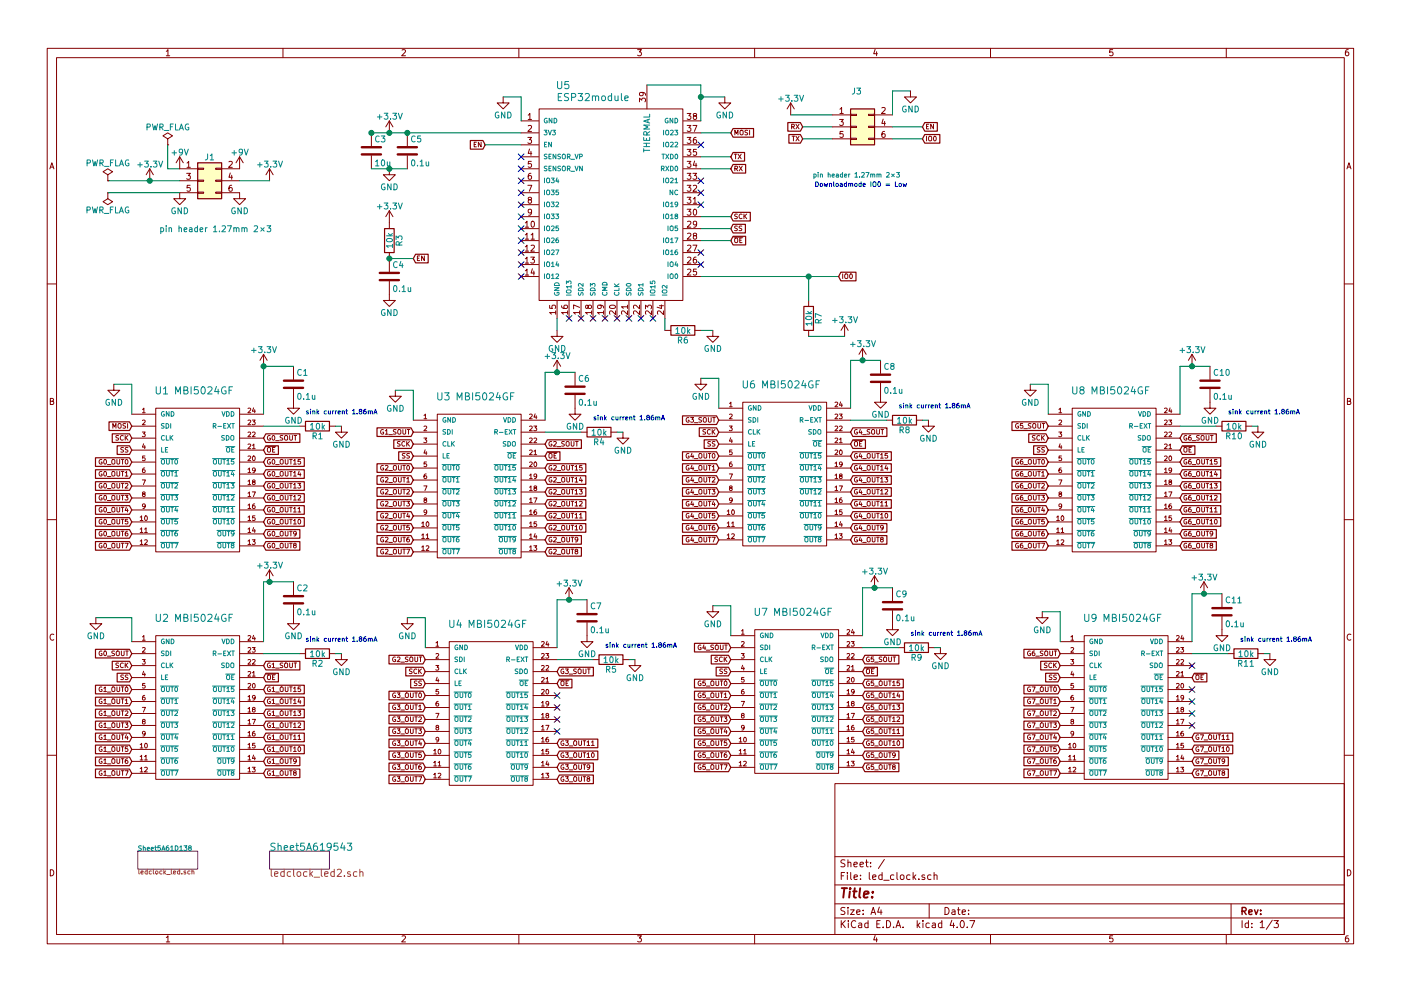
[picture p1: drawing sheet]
<svg xmlns="http://www.w3.org/2000/svg" width="297mm" height="210mm" viewBox="0 0 297 210" stroke-linecap="round" stroke-linejoin="round" font-family="sans-serif">
<g fill="none" stroke="#840000" stroke-width=".21">
<path d="M10 10.3h277v189.9h-277zM12 12.2h273v186.1h-273zM35.3 10.9l.3-.4v1.3M35.3 11.8h.7M60 10.3v1.9M85.2 10.6l.5-.1 .3 .4-.8 .9h.8M110 10.3v1.9M135.2 10.5h.8l-.4 .5 .3 .1 .1 .2-.1 .4-.2 .1-.5-.1M136.1 19.6l.3 .2-.1 .4-.6 .1-.1-.5 .2-.2 .8 .1 .3 .3v.2M137.2 18v5.1M160 10.3v1.9M185.5 10.5l-.3 .9h.8"/>
<path d="M185.9 11v.8M193 19.3v1.3h1.3l-1.3 1.2-1.2-1.2h1.2M210 10.3v1.9M235.9 10.5h-.6v.6h.6l.1 .5-.3 .2-.4-.1M260 10.3v1.9M285.9 10.5l-.4 .1-.2 .2-.1 .8 .3 .2 .4-.1 .1-.4-.1-.2-.4-.1-.3 .3M10.6 35.8l.4-1.3 .4 1.3M10.7 35.5h.6M22.9 38.3h.1M22.9 37.1l1-.7-1-.6-1.1 .6 1.1 .7v1.2M31.7 35.8l-.7 1.3M31.7 35.8v2.5"/>
<path d="M31.7 35.8l.8 1.3M35.6 30.7h.1M35.6 29.5l1-.7-1-.6-1.1 .6 1.1 .7v1.2M38.1 33.3v2.5h3.8M38.1 38.3h3.8M38.1 33.3l-.8 1.2M38.1 33.3l.8 1.2M39.6 36.8h.8l-.5 .5 .4 .1v.5l-.2 .1-.5-.1M39.6 34.6l.4-.4v1.3M39.6 35.5h.8M40.3 39.3h-.6l-.1 .6h.7v.6l-.2 .1-.5-.1M41.9 38.2h1.3v.3h-1.3z"/>
<path d="M41.9 35.7h1.3v.2h-1.3zM45.7 38.2h1.3v.3h-1.3zM45.7 35.7h1.3v.2h-1.3zM47 38.3h3.8M48.5 34.3l.5-.1 .3 .4-.8 .9h.8M48.8 36.7l-.3 .9h.8M49.1 39.3l-.3 .1-.2 .2-.1 .7 .3 .3 .4-.1-.1-.7h-.3l-.3 .2M49.1 37.2v.8M50.8 33.3v2.5h-3.8M50.8 33.3l-.8 1.2M50.8 33.3l.8 1.2M57.1 35.8v2.5"/>
<path d="M57.1 35.8l-.7 1.3M57.1 35.8l.8 1.3M78.7 28.2v2.8M78.7 33v2.8M82.5 35.8v1.3h1.3l-1.3 1.2-1.2-1.2h1.2M82.5 25.6l-.7 1.3M82.5 25.6v2.6M82.5 25.6l.8 1.3M86.4 28.2v2.8M86.4 33v2.8M100.5 30.7h.4M101 30.2h-.5v1h.5"/>
<path d="M102 30.2v1l-.6-1v1M106.7 20.6v1.2h1.2l-1.2 1.3-1.3-1.3h1.3M110.5 25.6h3.7M110.5 28.2h3.7M110.5 30.7h3.7M110.5 33.3h3.7M110.5 35.8h3.7M110.5 38.3h3.7M111.9 29.2h.8l-.4 .4 .3 .1v.6l-.1 .1-.6-.1M111.9 39.3h.9l-.6 1.3M112 24.4l.3-.3v1.2M112 26.7l.5-.1 .2 .4-.8 .9h.8"/>
<path d="M112 25.3h.7M112.3 31.6l-.3 .9h.8M112.6 36.8h-.4l-.2 .3v.7l.2 .2 .4-.1v-.6h-.4l-.2 .2M112.6 32.1v.9M112.6 34.2h-.6v.6h.6v.6l-.1 .1-.5-.1M114.3 23.1h30.5v40.6h-30.5zM135.6 21.6v-.8l.5 .5 .1-.4h.5l.2 .2-.2 .5M144.9 25.6h3.7M144.9 28.2h3.7M144.9 30.7h3.7M144.9 33.3h3.7M144.9 35.8h3.7"/>
<path d="M144.9 38.3h3.7M145.7 39.3h.8l-.5 .5 .4 .1v.6l-.1 .1-.6-.1M145.7 36.8h.8l-.5 .5 .4 .1v.5l-.1 .1-.6-.1M145.7 34.2h.8l-.5 .5 .4 .1v.6l-.1 .1-.6-.1M145.7 31.7h.8l-.5 .5 .4 .1v.5l-.1 .2-.6-.2M145.7 29.2h.8l-.5 .4 .4 .1v.6l-.1 .1-.6-.1M145.7 26.6h.8l-.5 .5 .4 .1v.6l-.1 .1-.6-.1M145.7 24.1h.8l-.5 .5 .4 .1v.5l-.1 .1-.6-.1M146.9 36.8h.8l-.4 .5 .4 .1v.5l-.2 .1-.6-.1M146.9 26.6h.9l-.6 1.3M147 39.4l.5-.1 .2 .4-.8 .9h.8M147.2 24.6l-.2-.2v-.2h.7v.3l-.6 .2-.1 .2v.3l.2 .1h.3l.2-.2v-.4l-.2-.1"/>
<path d="M147.3 34.2l-.3 .9h.8M147.6 29.2h-.4l-.2 .3v.7l.2 .2 .5-.1-.1-.6-.4-.1-.2 .3M147.6 34.6v.9M147.7 31.7h-.7v.6h.7v.5l-.2 .2-.5-.2M153.7 20.6v1.2h1.2l-1.2 1.3-1.3-1.3h1.3M155.7 32.7h.5M155.8 35.8l.5-.1v-.3l-.5-.2v1M155.8 28.6v-1l.3 .7 .4-.7v1M156 32.7v1M156.1 35.8l.3 .4M156.5 32.7l.6 1M156.7 35.2l.7 1"/>
<path d="M156.9 27.8l.2-.2 .4 .2-.1 .8-.5-.1zM157.1 32.7l-.6 1M157.4 35.2l-.7 1M158.5 27.7h-.5a.41 .41 0 0 0 .5 .5l-.1 .4h-.5M158.9 27.6v1M167.6 21.8l-.7 1.3M167.6 21.8v2.6M167.6 21.8l.8 1.3M167.8 26.9l.5-.1 .1-.3-.6-.1v1M167.9 28.9h.6M168.1 26.9l.3 .5M168.2 28.9v1"/>
<path d="M168.8 26.4l.6 1M168.8 28.9l.6 1M169.4 26.4l-.6 1M169.4 28.9l-.6 1M176.5 24.4h3.8M176.5 26.9h3.8M176.5 29.5h3.8M178 25.3h.8l-.4 .5 .3 .1v.6l-.1 .1-.6-.1M178.1 23.2l.3-.4v1.3M178.1 24.1h.7M178.7 27.9h-.6v.6h.6v.5l-.1 .2-.5-.2M180.3 29.3h1.3v.3h-1.3z"/>
<path d="M180.3 26.8h1.3v.2h-1.3zM180.3 24.3h1.3v.2h-1.3zM184.1 29.3h1.3v.3h-1.3zM184.1 26.8h1.3v.2h-1.3zM184.1 24.3h1.3v.2h-1.3zM185.4 24.4h3.8M185.4 26.9h3.8M185.4 29.5h3.8M187 22.9l.5-.1 .2 .4-.8 .9h.8M187.2 25.3l-.2 .9h.7M187.6 27.9h-.4l-.2 .3v.7l.2 .3 .4-.2v-.6h-.4l-.2 .2M187.6 25.7v.9"/>
<path d="M196.4 28.9v1M196.4 26.8h.4M196.9 26.4h-.5v1h.5M197 29l.3-.1 .2 .2v.7l-.2 .1-.4-.1v-.6zM197.9 26.4v1l-.6-1v1M198 29l.2-.1a.48 .48 0 0 1 .3 .5 .48 .48 0 0 1-.4 .4l-.2-.3zM285.6 35.8l.4-1.3 .4 1.3M285.7 35.5h.6M22.9 40.9h.1M22.9 40.9v1.3l1 .6-1 .6-1.1-.6 1.1-.6M41.9 40.8h1.3v.2h-1.3zM41.9 40.9h-3.8v1.3h1.3l-1.3 1.2-1.3-1.2h1.3"/>
<path d="M45.7 40.8h1.3v.2h-1.3zM47 40.9h3.8v1.3h1.3l-1.3 1.2-1.3-1.2h1.3M82.5 59.7v4h1.3l-1.3 1.3-1.2-1.3h1.2M82.5 44.7v3.8M82.5 53.6v4.1M82.5 44.7l-.7 1.3M82.5 44.7l.8 1.3M88.5 54.8h.3M89 54.3h-.5v1h.5M90 54.3v1l-.6-1v1M110.5 40.9h3.7M110.5 43.4h3.7"/>
<path d="M110.5 46h3.7M110.5 48.5h3.7M110.5 51h3.7M110.5 53.6h3.7M110.5 56.1h3.7M110.5 58.7h3.7M111.4 47.3l.3-.4v1.3M111.4 49.8l.3-.3v1.2M111.4 52.4l.3-.4v1.3M111.4 54.9l.3-.3v1.2M111.4 57.4l.3-.3v1.3M111.4 48.2h.7"/>
<path d="M111.4 50.7h.7M111.4 53.3h.7M111.4 55.8h.7M111.4 58.4h.7M112.2 42.4l-.2-.2 .1-.3 .5 .1v.3l-.5 .1-.1 .2v.4l.2 .1h.3l.2-.2-.1-.4-.1-.1M112.5 54.6h.8l-.4 .4 .4 .1v.6l-.2 .1-.6-.1M112.6 49.8l.4-.3v1.2M112.6 52.1l.5-.1 .2 .4-.8 .9h.8M112.6 50.7h.7M112.7 44.9l-.2 .3-.4-.1-.1-.6 .5-.1 .2 .2-.1 .8-.3 .3h-.2M112.7 47l.2-.1a.67 .67 0 0 1 .4 .7 .67 .67 0 0 1-.4 .6l-.3-.5zM112.9 57l-.3 .9h.8"/>
<path d="M113.2 57.5v.9M144.9 40.9h3.7M144.9 43.4h3.7M144.9 46h3.7M144.9 48.5h3.7M144.9 51h3.7M144.9 53.6h3.7M144.9 56.1h3.7M144.9 58.7h3.7M145.7 44.4h.8l-.5 .5 .4 .1v.5l-.1 .2-.6-.2M145.7 41.9h.8l-.5 .4 .4 .1v.6l-.1 .1-.6-.1M145.8 57.2l.5-.1 .2 .3-.8 1h.8"/>
<path d="M145.8 54.7l.5-.1 .2 .3-.8 .9h.8M145.8 52.1l.5-.1 .2 .4-.8 .9h.8M145.8 49.6l.5-.1 .2 .3-.8 .9h.8M145.8 47l.5-.1 .2 .4-.8 .9h.8M146.9 52h.9l-.6 1.3M147 42.2l.3-.3v1.2M147 43.1h.7M147.1 44.5l.2-.1a.67 .67 0 0 1 .4 .6 .67 .67 0 0 1-.4 .7l-.3-.5zM147.2 50l-.2-.2v-.2h.7v.3l-.6 .2-.1 .2v.3l.2 .1h.3l.2-.2v-.4l-.2-.1M147.6 54.6h-.4l-.2 .3v.7l.2 .2 .5-.1-.1-.6-.4-.1-.2 .3M147.7 57.1h-.7v.6h.7v.5l-.2 .2-.5-.2M147.7 47.5l-.2 .2-.4-.1-.1-.6 .5-.1 .2 .3v.7l-.4 .3h-.2"/>
<path d="M155.6 50.3h1.9M155.9 50.5h.3l.2 .1v.8l-.2 .1-.4-.1v-.6zM156.3 45.5h-.5a.41 .41 0 0 0 .5 .5l-.1 .3h-.4M156.3 48l-.5 .1a.41 .41 0 0 0 .5 .5l-.1 .3h-.4M156.8 51h.4M157.3 48l-.6 .1a.41 .41 0 0 0 .5 .5v.3h-.5M157.3 45.5a.44 .44 0 0 0-.6 .4 .44 .44 0 0 0 .6 .4M157.3 50.5h-.5v1h.5M157.7 45.4v1M157.9 45.8l.4 .6M158.3 45.4l-.6 .6M178.7 58.1v1"/>
<path d="M179.1 58.3l.2-.2 .4 .2-.1 .7h-.5zM180.3 58.2l.1-.1a.48 .48 0 0 1 .3 .5 .48 .48 0 0 1-.4 .4l-.2-.3zM10 60.2h2M55.9 75.2l-.8 1.2M55.9 75.2v2.5M55.9 75.2l.7 1.2M62.2 77.7v2.8M116.5 64.8v.6l.6 .1v-.7h.6l.1 .2-.1 .5M117.8 66.3h-1.3l.4 .4M117.8 66v.7M118.1 70.1v1.3h1.3l-1.3 1.2-1.3-1.2h1.3M118.1 63.8v3.8"/>
<path d="M118.1 76.4v2.6M118.1 76.4l-.8 1.3M118.1 76.4l.8 1.3M119.1 64.9v.3l.3 .2 .7 .1 .2-.3-.1-.4-.6 .1v.3l.2 .3M120.3 66.3h-1.2l.3 .4M120.3 66v.7M120.6 63.8v3.8M121.9 79v2.8M122.9 66.3h-1.3l.4 .4M122.9 65.2l-1.3-.5v.8M122.9 66v.7M123.2 63.8v3.8"/>
<path d="M124.7 65l.2-.3 .4 .1 .1 .2-.1 .3-.4 .2-.2-.2-.1-.5h-.3l-.1 .5 .3 .2 .2-.3M125.4 66.3h-1.2l.3 .4M125.4 66v.7M125.7 63.8v3.8M127.2 64.7l.3 .3-.1 .3-.6 .1-.1-.4 .2-.3 .8 .1 .3 .3v.2M128 66.3h-1.3l.4 .4M128 66v.7M128.3 63.8v3.8M129.3 64.9a.76 .76 0 0 1 1.2 .3 .74 .74 0 0 1-1.3-.2zM130.5 66v.7l-.9-.7-.4 .2 .1 .5M130.8 63.8v3.8M133 66v.7l-.9-.7-.3 .2 .1 .5"/>
<path d="M133 65.1h-1.2l.3 .4M133 64.7v.8M133.3 63.8v3.8M135.6 66v.7l-.9-.7-.4 .2 .1 .5M135.6 64.7v.8l-.9-.8-.4 .3 .1 .5M135.9 63.8v3.8M136.9 65.5v-.8l.4 .5 .1-.4h.6l.1 .2-.1 .5M138.1 66v.7l-.9-.7-.3 .2 .1 .5M138.4 63.8v3.8M139.8 64.9h.9M140.2 64.7v.8l-.9-.3M140.7 66v.7l-.9-.7-.4 .2 .1 .5"/>
<path d="M141 63.8v3.8M141 70.1h1.2M147.3 70.1h1.3M151.1 70.1v1.3h1.3l-1.3 1.2-1.2-1.2h1.2M171.4 63.7v1.3M171.4 70.1v1.3M179.1 68.8l-.8 1.3M179.1 68.8v2.6M179.1 68.8l.7 1.3M182.9 73.9l-.8 1.3M182.9 73.9v2.5M182.9 73.9l.7 1.3"/>
<path d="M186.7 76.4v2.8M252.7 75.2l-.7 1.2M252.7 75.2v2.5M252.7 75.2l.8 1.2M256.5 77.7v2.8M285 60.2h2M10.7 85.1h.5l.1-.5-.6-.1v1.3h.5l.2-.4-.3-.3M21.6 97.5a.45 .45 0 0 0-.6 .5 .45 .45 0 0 0 .6 .4v-.4h-.2M22.1 97.5h.2a.48 .48 0 0 1 .3 .5 .48 .48 0 0 1-.5 .4l-.1-.3zM22.8 98.6h.7M23.7 97.6l.3-.1 .3 .1-.1 .8-.5-.1zM23.9 90.9v-1l.4 .7 .3-.7v1"/>
<path d="M24.1 81.5v1.3h1.3l-1.3 1.3-1.2-1.3h1.2M24.8 97.5v.8l.2 .2 .4-.2v-.8M25.1 90l.2-.1 .4 .1-.1 .8-.5-.1zM25.1 92.5h-.5a.41 .41 0 0 0 .5 .5l-.1 .3h-.4M25.7 97.5h.6M26 97.5v1M26.1 92.5a.44 .44 0 0 0-.6 .4 .44 .44 0 0 0 .6 .4M26.2 95h-.5a.41 .41 0 0 0 .4 .5v.4h-.5M26.5 92.4v1M26.6 89.9l-.5 .1a.41 .41 0 0 0 .5 .5l-.1 .3h-.4M26.7 97.5h.1a.48 .48 0 0 1 .3 .5 .48 .48 0 0 1-.4 .4l-.2-.3zM26.7 92.8l.4 .6"/>
<path d="M27.1 89.9v1M27.1 95h-.5a.41 .41 0 0 0 .5 .5l-.1 .4h-.5M27.1 92.4l-.6 .6M27.9 90.4h5.1M27.9 87.9h5.1M27.9 93h5.1M27.9 95.5h5.1M27.9 98h5.1M30.2 91.7h.6l-.3 .3 .3 .2-.1 .4h-.5M30.2 86.9l.3-.3v1M30.2 89.2l.4-.1 .2 .3-.6 .7h.6M30.2 87.6h.6"/>
<path d="M30.5 94.2l-.3 .7h.6M30.7 99.3l-.4 .2-.1 .6 .2 .2 .3-.1v-.5h-.3l-.2 .1M30.7 94.5v.7M30.7 96.7h-.4l-.1 .5h.5l.1 .4-.2 .1-.4-.1M33 86.6h17.8v30.5h-17.8zM50.8 90.4h5.1M50.8 87.9h5.1M50.8 93h5.1M50.8 95.5h5.1M50.8 98h5.1M52.6 96.8l.4-.1 .2 .3-.6 .7h.6M52.6 94.3l.4-.1 .2 .3-.6 .7h.6"/>
<path d="M52.6 91.8l.4-.1 .2 .2-.6 .8h.6M52.6 89.2l.4-.1 .2 .3-.6 .7h.6M52.6 86.7l.4-.1 .2 .3-.6 .7h.6M52.6 99.6l.3-.3v1M53.5 89.1h.6l-.3 .4 .3 .2v.3h-.6M53.5 94.5l.3-.3v1M53.5 91.8l.4-.1 .2 .2-.6 .8h.6M53.5 95.2h.6M53.6 96.8l.2-.1a.48 .48 0 0 1 .3 .6 .48 .48 0 0 1-.4 .4l-.2-.3zM53.8 86.5l-.3 .7h.7M54 86.9v.7M54.1 99.7l-.2 .2-.4-.2 .1-.3 .3-.1a.62 .62 0 0 1-.1 1h-.2"/>
<path d="M56.5 94.8h1.9M56.7 95.1l.2-.2 .4 .2-.1 .8-.5-.1zM57.3 92.5a.45 .45 0 0 0-.6 .4 .45 .45 0 0 0 .6 .4v-.3h-.2M57.3 97.5a.45 .45 0 0 0-.6 .5 .45 .45 0 0 0 .6 .4v-.4h-.2M57.8 92.5l.1-.1a.48 .48 0 0 1 .4 .5 .48 .48 0 0 1-.5 .4l-.1-.3zM57.8 95.4h.3M57.8 97.5h.1a.48 .48 0 0 1 .4 .5 .48 .48 0 0 1-.5 .4l-.1-.3zM58.3 94.9h-.5v1h.5M58.4 93.5h.8M58.4 98.6h.8M59.4 97.6l.2-.1 .4 .1-.1 .8-.5-.1zM60 92.5h-.6a.41 .41 0 0 0 .5 .5v.3h-.5"/>
<path d="M60.4 92.6l.2-.2 .4 .2-.1 .7h-.5zM60.5 97.5v.8l.2 .2 .4-.2v-.8M61.4 97.5h.6M61.4 92.4v.8l.2 .2 .4-.2v-.8M61.7 97.5v1M62.2 97.8l.3-.3v1M62.2 82.5v4.1h1.3l-1.3 1.3-1.2-1.3h1.2M62.2 98.5h.6M62.3 92.4h.6M62.6 92.4v1M63.4 100l-.2 .7h.6M63.5 90.4h1.3"/>
<path d="M63.7 97.5h-.5v.5l.5-.1 .1 .4-.2 .2-.4-.1M69.8 90.4h1.3M72.4 90.4v1.3h1.3l-1.3 1.3-1.3-1.3h1.3M81.3 91.2a.45 .45 0 0 0-.6 .4 .45 .45 0 0 0 .6 .4v-.3h-.2M81.3 98.8a.45 .45 0 0 0-.6 .5 .45 .45 0 0 0 .6 .3v-.3h-.2M81.7 91.4l.3-.3v1M81.7 98.9l.4-.2 .2 .3-.6 .7h.6M81.7 92.1h.6M82.4 92.2h.8M82.4 99.8h.8M83.4 98.9l.2-.2 .4 .2-.1 .8-.5-.1zM83.8 82.8v1.3h1.3l-1.3 1.2-1.3-1.2h1.3"/>
<path d="M84 91.2h-.6a.41 .41 0 0 0 .5 .5v.4h-.5M84.4 91.3l.2-.2 .4 .2-.1 .8-.5-.1zM84.5 98.7v.9l.2 .1 .4-.1v-.9M84.8 93.7l-.5 .1a.41 .41 0 0 0 .5 .5l-.1 .3h-.4M85.4 98.7h.6M85.4 91.1v.8l.2 .2 .4-.2v-.8M85.7 98.7v1M85.8 93.8a.44 .44 0 0 0-.6 .4 .44 .44 0 0 0 .6 .4M85.9 96.3h-.6a.41 .41 0 0 0 .5 .5v.3h-.5M86.2 93.7v1M86.3 91.1h.6M86.4 98.8l.1-.1a.48 .48 0 0 1 .3 .6 .48 .48 0 0 1-.4 .4l-.2-.3z"/>
<path d="M86.4 94.1l.4 .6M86.6 91.1v1M86.8 96.3h-.5a.41 .41 0 0 0 .5 .5l-.1 .3h-.5M86.8 93.7l-.6 .5M87.6 91.7h5.1M87.6 89.1h5.1M87.6 94.2h5.1M87.6 96.8h5.1M87.6 99.3h5.1M89.9 92.9h.6l-.4 .4 .4 .2-.1 .3h-.5M89.9 88.1l.3-.2v.9M89.9 90.5l.4-.1 .2 .3-.6 .7h.6"/>
<path d="M89.9 88.8h.6M90.1 95.4l-.2 .7h.6M90.4 95.8v.7M90.4 98h-.5v.5l.5-.1 .1 .4-.2 .2-.4-.1M92.7 87.9h17.8v30.5h-17.8zM110.5 91.7h5.1M110.5 89.1h5.1M110.5 94.2h5.1M110.5 96.8h5.1M110.5 99.3h5.1M112.3 98.1l.3-.1 .3 .3-.7 .7h.7M112.3 95.6l.3-.1 .3 .3-.7 .7h.7"/>
<path d="M112.3 93l.3-.1 .3 .3-.7 .7h.7M112.3 90.5l.3-.1 .3 .3-.7 .7h.7M112.3 88l.3-.1 .3 .2-.7 .7h.7M113.2 90.4h.6l-.3 .4 .3 .2-.1 .3h-.5M113.2 95.8l.3-.3v1M113.2 93l.4-.1 .2 .3-.6 .7h.6M113.2 96.5h.6M113.3 98.1l.2-.1a.48 .48 0 0 1 .3 .5 .48 .48 0 0 1-.4 .5l-.2-.4zM113.5 87.8l-.3 .7h.6M113.7 88.2v.6M116.2 96h1.9M116.5 96.3l.3-.1 .2 .2v.7l-.2 .1-.4-.1v-.6z"/>
<path d="M117 93.7a.45 .45 0 0 0-.6 .5 .45 .45 0 0 0 .6 .4v-.4h-.2M117 98.8a.45 .45 0 0 0-.6 .5 .45 .45 0 0 0 .6 .3v-.3h-.2M117.4 93.8l.4-.1 .2 .2-.7 .8h.7M117.4 98.9l.4-.2 .2 .3-.7 .7h.7M117.5 96.7h.3M118 96.2h-.5v1h.5M118.1 94.8h.8M118.1 99.8h.8M119.1 98.9l.2-.2 .4 .2-.1 .8-.5-.1zM119.7 93.7l-.6 .1a.41 .41 0 0 0 .5 .5v.3h-.5M120.1 93.8l.2-.1 .3 .1-.1 .8-.4-.1zM120.2 98.7v.9l.2 .1 .4-.1v-.9"/>
<path d="M121.1 98.7h.5M121.1 93.7v.8l.2 .2 .4-.2v-.8M121.4 98.7v1M121.9 99l.3-.3v1M121.9 83.8v4.1h1.3l-1.3 1.2-1.3-1.2h1.3M121.9 99.7h.6M122 93.7h.6M122.3 93.7v1M123.2 91.7h1.3M123.4 98.7h-.5v.5h.4l.1 .4-.2 .1-.3-.1M129.5 91.7h1.3M132.1 91.7v1.3h1.2l-1.2 1.2-1.3-1.2h1.3"/>
<path d="M146 88.6a.45 .45 0 0 0-.5 .5 .45 .45 0 0 0 .6 .4v-.4h-.2M146 96.3a.45 .45 0 0 0-.5 .4 .45 .45 0 0 0 .6 .4v-.3h-.2M146 98.8a.45 .45 0 0 0-.5 .5 .45 .45 0 0 0 .6 .3v-.3h-.2M146.4 88.6h.6l-.3 .4 .3 .1v.4h-.6M146.7 96.2l-.2 .7h.6M146.7 98.7l-.2 .7h.6M146.9 96.5v.7M146.9 99.1v.6M147.2 99.8h.8M147.2 89.7h.8M147.2 97.3h.8M148.3 96.3l.3-.1 .2 .2v.7l-.2 .1-.4-.1v-.6z"/>
<path d="M148.3 98.8l.3-.1 .2 .2v.7l-.2 .1-.4-.1v-.5zM148.6 80.3v1.2h1.3l-1.3 1.3-1.3-1.3h1.3M148.7 88.6l-.5 .1a.41 .41 0 0 0 .5 .5l-.1 .3h-.4M149.3 88.6h.2l.2 .1v.8l-.2 .1-.4-.1v-.6zM149.3 96.2v.8l.2 .2 .3-.2v-.8M149.3 98.7v.9l.2 .1 .3-.1v-.9M149.6 91.2h-.5a.41 .41 0 0 0 .5 .5l-.1 .4h-.5M150.2 98.7h.5M150.2 96.2h.5M150.2 88.6v.8l.2 .2 .4-.2v-.8M150.4 96.2v1M150.4 98.7v1"/>
<path d="M150.6 91.2a.44 .44 0 0 0-.6 .4 .44 .44 0 0 0 .6 .4M150.6 93.7l-.5 .1a.41 .41 0 0 0 .5 .5l-.1 .3h-.4M151 99l.3-.3v1M151 99.7h.6M151 91.1v1M151.1 96.3l.2-.1a.48 .48 0 0 1 .3 .5 .48 .48 0 0 1-.4 .4l-.2-.3zM151.1 88.6h.6M151.2 91.6l.4 .5M151.4 88.6v1M151.6 93.7l-.5 .1a.41 .41 0 0 0 .4 .5v.3h-.5M151.6 91.1l-.6 .6M152.4 91.7h5.1"/>
<path d="M152.4 89.1h5.1M152.4 94.2h5.1M152.4 96.8h5.1M152.4 99.3h5.1M152.4 86.6h5.1M154.6 90.4h.6l-.3 .4 .3 .2v.3h-.6M154.7 85.6l.3-.3v1M154.7 88l.3-.1 .2 .2-.6 .7h.6M154.7 86.3h.5M154.9 92.9l-.2 .7h.6M155.1 98l-.4 .2v.6l.2 .2 .3-.1-.1-.5h-.2l-.2 .2M155.1 93.3v.6"/>
<path d="M155.2 95.5h-.5v.5l.4-.1 .1 .4-.2 .2-.3-.1M157.5 85.3h17.8v30.5h-17.8zM175.3 91.7h5M175.3 89.1h5M175.3 94.2h5M175.3 96.8h5M175.3 99.3h5M175.3 86.6h5M177 95.6l.4-.1 .2 .3-.6 .7h.6M177 93l.4-.1 .2 .3-.6 .7h.6M177 90.5l.4-.1 .2 .3-.6 .7h.6M177 88l.4-.1 .2 .2-.6 .7h.6"/>
<path d="M177 85.4l.4-.1 .2 .3-.6 .7h.6M177 98.3l.3-.3v1M177 99h.6M178 87.9h.6l-.4 .3 .4 .2-.1 .3h-.5M178 93.2l.3-.3v1M178 90.5l.4-.1 .2 .3-.6 .7h.6M178 93.9h.6M178.1 95.6l.1-.1a.48 .48 0 0 1 .4 .5 .48 .48 0 0 1-.5 .4l-.1-.3zM178.2 85.3l-.2 .7h.6M178.5 85.6v.7M178.6 98.4l-.2 .2-.4-.2v-.3l.4-.1a.62 .62 0 0 1-.1 1h-.2M181 93.5h1.9"/>
<path d="M181.2 93.8l.2-.1 .4 .1-.1 .8-.5-.1zM181.7 91.2a.45 .45 0 0 0-.6 .4 .45 .45 0 0 0 .7 .4v-.3h-.2M181.7 96.3a.45 .45 0 0 0-.6 .4 .45 .45 0 0 0 .7 .4v-.3h-.2M181.7 98.8a.45 .45 0 0 0-.6 .5 .45 .45 0 0 0 .7 .3v-.3h-.2M182.2 94.2h.4M182.4 91.1l-.3 .7h.7M182.4 96.2l-.3 .7h.7M182.4 98.7l-.3 .7h.7M182.6 91.5v.6M182.6 96.5v.7M182.6 99.1v.6M182.7 93.7h-.5v1h.5"/>
<path d="M182.9 92.2h.8M182.9 99.8h.8M182.9 97.3h.8M183.9 96.4l.2-.2 .4 .2-.1 .7h-.5zM183.9 98.9l.2-.2 .4 .2-.1 .8-.5-.1zM184.4 91.2h-.5a.41 .41 0 0 0 .5 .5l-.1 .4h-.5M184.9 91.2l.3-.1 .2 .2v.7l-.2 .1-.4-.1v-.5zM184.9 96.2v.8l.2 .2 .4-.2v-.8M184.9 98.7v.9l.2 .1 .4-.1v-.9M185.9 98.7h.5M185.9 96.2h.5M185.9 91.1v.8l.2 .2 .4-.2v-.8"/>
<path d="M186.1 96.2v1M186.1 98.7v1M186.7 96.5l.3-.3v1M186.7 99l.3-.3v1M186.7 81.3v4h1.3l-1.3 1.3-1.3-1.3h1.3M186.7 99.7h.6M186.7 97.2h.6M186.8 91.1h.6M187.1 91.1v1M187.9 98.7l-.3 .7h.7M188 89.1h1.2M188.1 99.1v.6"/>
<path d="M188.2 96.2h-.5l-.1 .5 .5-.1 .1 .4-.2 .2-.4-.1M194.3 89.1h1.3M196.8 89.1v1.3h1.3l-1.3 1.3-1.2-1.3h1.2M215.9 89.9a.45 .45 0 0 0-.6 .5 .45 .45 0 0 0 .7 .3v-.3h-.3M215.9 97.5a.45 .45 0 0 0-.6 .5 .45 .45 0 0 0 .7 .4v-.4h-.3M216.8 97.5l-.4 .2-.1 .6 .2 .2 .3-.1v-.5h-.3l-.2 .1M216.8 89.9h-.4l-.1 .4h.5l.1 .4-.2 .2-.4-.2M217.1 98.6h.7M217.1 91h.7M218.1 97.6l.2-.1 .3 .1-.1 .8-.4-.1zM218.4 81.5v1.3h1.3l-1.3 1.3-1.2-1.3h1.2M218.6 89.9l-.5 .1a.41 .41 0 0 0 .4 .5v.3h-.5"/>
<path d="M219.1 89.9h.3l.2 .1v.7l-.2 .2-.4-.2-.1-.5zM219.1 97.5v.8l.2 .2 .4-.2v-.8M219.5 92.5h-.6a.41 .41 0 0 0 .5 .5v.3h-.5M220 97.5h.6M220 89.9v.8l.2 .2 .4-.2v-.8M220.3 97.5v1M220.4 92.5a.44 .44 0 0 0-.6 .4 .44 .44 0 0 0 .6 .4M220.5 95h-.5a.41 .41 0 0 0 .4 .5v.4h-.5M220.9 92.4v1M221 97.6l.1-.1a.48 .48 0 0 1 .4 .5 .48 .48 0 0 1-.5 .4l-.1-.3zM221 89.9h.5M221 92.8l.4 .6"/>
<path d="M221.2 89.9v1M221.4 95h-.5a.41 .41 0 0 0 .5 .5l-.1 .4h-.4M221.4 92.4l-.5 .6M222.2 90.4h5.1M222.2 87.9h5.1M222.2 93h5.1M222.2 95.5h5.1M222.2 98h5.1M224.5 91.7h.6l-.3 .3 .3 .2-.1 .4h-.5M224.5 86.9l.3-.3v1M224.5 89.2l.4-.1 .2 .3-.6 .7h.6M224.5 87.6h.6"/>
<path d="M224.8 94.2l-.3 .7h.6M225 99.3l-.4 .2-.1 .6 .2 .2 .3-.1v-.5h-.3l-.2 .1M225 94.5v.7M225 96.7h-.4l-.1 .5h.5l.1 .4-.2 .1-.4-.1M227.3 86.6h17.8v30.5h-17.8zM245.1 90.4h5.1M245.1 87.9h5.1M245.1 93h5.1M245.1 95.5h5.1M245.1 98h5.1M246.9 96.8l.4-.1 .2 .3-.6 .7h.6M246.9 94.3l.4-.1 .2 .3-.6 .7h.6"/>
<path d="M246.9 91.8l.4-.1 .2 .2-.6 .8h.6M246.9 89.2l.4-.1 .2 .3-.6 .7h.6M246.9 86.7l.4-.1 .2 .3-.6 .7h.6M246.9 99.6l.3-.3v1M247.8 89.1h.6l-.3 .4 .3 .2v.3h-.6M247.8 94.5l.3-.3v1M247.8 91.8l.4-.1 .2 .2-.6 .8h.6M247.8 95.2h.6M247.9 96.8l.2-.1a.48 .48 0 0 1 .3 .6 .48 .48 0 0 1-.4 .4l-.2-.3zM248.1 86.5l-.3 .7h.7M248.3 86.9v.7M248.4 99.7l-.2 .2-.4-.2 .1-.3 .3-.1a.62 .62 0 0 1-.1 1h-.2"/>
<path d="M250.8 94.8h2M251.2 95l.2-.1 .2 .2v.7l-.2 .1-.3-.1-.1-.5zM251.6 92.5a.45 .45 0 0 0-.6 .4 .45 .45 0 0 0 .6 .4v-.3h-.2M251.6 97.5a.45 .45 0 0 0-.6 .5 .45 .45 0 0 0 .6 .4v-.4h-.2M252.1 95.4h.3M252.5 92.4l-.5 .2v.6l.2 .2 .3-.1v-.5h-.3l-.2 .2M252.5 97.5l-.5 .2v.6l.2 .2 .3-.1v-.5h-.3l-.2 .1M252.6 94.9h-.5v1h.5M252.8 93.5h.7M252.8 98.6h.7M253.7 97.6l.2-.1 .4 .1-.1 .8-.5-.1zM254.3 92.5h-.6a.41 .41 0 0 0 .5 .5v.3h-.5"/>
<path d="M254.7 92.6l.2-.2 .4 .2-.1 .7h-.5zM254.8 97.5v.8l.2 .2 .4-.2v-.8M255.7 97.5h.6M255.7 92.4v.8l.2 .2 .4-.2v-.8M256 97.5v1M256.5 97.8l.3-.3v1M256.5 82.5v4.1h1.3l-1.3 1.3-1.2-1.3h1.2M256.5 98.5h.6M256.6 92.4h.6M256.9 92.4v1M257.7 100l-.2 .7h.6M257.8 90.4h1.3"/>
<path d="M258 97.5h-.5v.5l.5-.1 .1 .4-.2 .2-.4-.1M264.2 90.4h1.2M266.7 90.4v1.3h1.3l-1.3 1.3-1.3-1.3h1.3M285.7 85.1h.5l.1-.5-.6-.1v1.3h.5l.2-.4-.3-.3M10 110.3h2M21.6 100.1a.45 .45 0 0 0-.6 .4 .45 .45 0 0 0 .6 .4v-.3h-.2M21.6 102.6a.45 .45 0 0 0-.6 .5 .45 .45 0 0 0 .6 .3v-.3h-.2M21.6 105.2a.45 .45 0 0 0-.6 .4 .45 .45 0 0 0 .6 .4v-.3h-.2M21.6 107.7a.45 .45 0 0 0-.6 .4 .45 .45 0 0 0 .6 .4v-.3h-.2M21.6 110.2a.45 .45 0 0 0-.6 .5 .45 .45 0 0 0 .6 .4v-.4h-.2M21.6 112.8a.45 .45 0 0 0-.6 .4 .45 .45 0 0 0 .6 .4v-.3h-.2M21.6 115.3a.45 .45 0 0 0-.6 .5 .45 .45 0 0 0 .6 .3v-.3h-.2"/>
<path d="M22.1 102.7l.2-.1a.48 .48 0 0 1 .3 .5 .48 .48 0 0 1-.5 .4l-.1-.3zM22.1 105.2l.2-.1a.48 .48 0 0 1 .3 .5 .48 .48 0 0 1-.5 .4l-.1-.3zM22.1 107.7l.2-.1a.48 .48 0 0 1 .3 .6 .48 .48 0 0 1-.5 .4l-.1-.4zM22.1 110.3l.2-.1a.48 .48 0 0 1 .3 .5 .48 .48 0 0 1-.5 .4l-.1-.3zM22.1 112.8l.2-.1a.48 .48 0 0 1 .3 .5 .48 .48 0 0 1-.5 .5l-.1-.4zM22.1 115.4l.2-.1a.48 .48 0 0 1 .3 .5 .48 .48 0 0 1-.5 .4l-.1-.3zM22.1 100.1l.2-.1a.48 .48 0 0 1 .3 .5 .48 .48 0 0 1-.5 .5l-.1-.4zM22.8 101.1h.7M22.8 103.7h.7M22.8 106.2h.7M22.8 108.7h.7M22.8 111.3h.7"/>
<path d="M22.8 113.8h.7M22.8 116.4h.7M23.7 100.2l.3-.2 .3 .2-.1 .8-.5-.1zM23.7 102.7l.3-.1 .3 .1-.1 .8-.5-.1zM23.7 105.3l.3-.2 .3 .2-.1 .7h-.5zM23.7 107.8l.3-.2 .3 .2-.1 .8-.5-.1zM23.7 110.3l.3-.1 .3 .1-.1 .8-.5-.1zM23.7 112.9l.3-.2 .3 .2-.1 .8-.5-.1zM23.7 115.4l.3-.1 .3 .1-.1 .8-.5-.1zM24.8 100v.8l.2 .2 .4-.2v-.8M24.8 102.6v.8l.2 .2 .4-.2v-.8M24.8 105.1v.8l.2 .2 .4-.2v-.8"/>
<path d="M24.8 107.6v.9l.2 .1 .4-.1v-.9M24.8 110.2v.8l.2 .2 .4-.2v-.8M24.8 112.7v.8l.2 .2 .4-.2v-.8M24.8 115.3v.8l.2 .2 .4-.2v-.8M25.7 100h.6M25.7 102.6h.6M25.7 105.1h.6M25.7 107.6h.6M25.7 110.2h.6M25.7 112.7h.6M25.7 115.3h.6M26 100v1"/>
<path d="M26 102.6v1M26 105.1v1M26 107.6v1M26 110.2v1M26 112.7v1M26 115.3v1M26.5 105.1h.6l-.3 .4 .3 .2v.3h-.6M26.5 115.3h.7l-.5 1M26.5 100.3l.3-.3v1M26.5 102.7l.4-.1 .2 .2-.6 .8h.6M26.5 101h.6M26.8 107.6l-.3 .7h.7"/>
<path d="M27 112.7l-.4 .2-.1 .6 .2 .2 .4-.1-.1-.4-.3-.1-.2 .2M27 108v.6M27.1 110.2h-.5l-.1 .5 .5-.1 .1 .4-.2 .2-.4-.1M27.9 100.6h5.1M27.9 103.1h5.1M27.9 105.7h5.1M27.9 108.2h5.1M27.9 110.7h5.1M27.9 113.3h5.1M27.9 115.8h5.1M29.7 109.7l.3-.3v1M29.7 112.3l.3-.3v1"/>
<path d="M29.7 114.8l.3-.3v1M29.7 110.4h.6M29.7 113h.6M29.7 115.5h.6M30.2 101.8h.6l-.4 1M30.4 104.8l-.1-.3 .4-.1v.3l-.5 .3 .2 .4 .4-.2-.2-.4M30.7 112.3l.3-.3v1M30.7 114.6l.3-.1 .2 .3-.6 .7h.6M30.7 113h.5M30.8 109.5l.1-.1a.48 .48 0 0 1 .4 .6 .48 .48 0 0 1-.5 .4l-.1-.3zM30.8 107.3l-.2 .2-.4-.2 .1-.3 .3-.1a.62 .62 0 0 1-.1 1h-.2M50.8 100.6h5.1"/>
<path d="M50.8 103.1h5.1M50.8 105.7h5.1M50.8 108.2h5.1M50.8 110.7h5.1M50.8 113.3h5.1M50.8 115.8h5.1M52.6 114.8l.3-.3v1M52.6 112.3l.3-.3v1M52.6 109.7l.3-.3v1M52.6 107.2l.3-.3v1M52.6 104.6l.3-.2v1M52.6 102.1l.3-.3v1"/>
<path d="M52.6 110.4h.6M52.6 113h.6M52.6 115.5h.6M52.6 107.9h.6M52.6 105.4h.6M52.6 102.8h.6M52.6 100.3h.6M53.5 114.5h.6l-.3 .4 .3 .2v.3h-.6M53.5 104.4h.7l-.5 1M53.7 102.3l-.1-.4h.4l.1 .3-.6 .2 .2 .4 .4-.2-.2-.3M53.8 111.9l-.3 .7h.7M54 106.9l-.4 .2-.1 .6 .2 .2 .4-.1-.1-.5h-.3l-.2 .2"/>
<path d="M54 112.3v.7M54.1 109.4h-.5l-.1 .5h.5l.1 .4-.2 .1-.4-.1M57.3 100.1a.45 .45 0 0 0-.6 .4 .45 .45 0 0 0 .6 .4v-.3h-.2M57.3 102.6a.45 .45 0 0 0-.6 .5 .45 .45 0 0 0 .6 .3v-.3h-.2M57.3 105.2a.45 .45 0 0 0-.6 .4 .45 .45 0 0 0 .6 .4v-.3h-.2M57.3 107.7a.45 .45 0 0 0-.6 .4 .45 .45 0 0 0 .6 .4v-.3h-.2M57.3 110.2a.45 .45 0 0 0-.6 .5 .45 .45 0 0 0 .6 .4v-.4h-.2M57.3 112.8a.45 .45 0 0 0-.6 .4 .45 .45 0 0 0 .6 .4v-.3h-.2M57.3 115.3a.45 .45 0 0 0-.6 .5 .45 .45 0 0 0 .6 .3v-.3h-.2M57.8 100.1l.1-.1a.48 .48 0 0 1 .4 .5 .48 .48 0 0 1-.5 .5l-.1-.4zM57.8 102.7l.1-.1a.48 .48 0 0 1 .4 .5 .48 .48 0 0 1-.5 .4l-.1-.3zM57.8 105.2l.1-.1a.48 .48 0 0 1 .4 .5 .48 .48 0 0 1-.5 .4l-.1-.3z"/>
<path d="M57.8 107.7l.1-.1a.48 .48 0 0 1 .4 .6 .48 .48 0 0 1-.5 .4l-.1-.4zM57.8 110.3l.1-.1a.48 .48 0 0 1 .4 .5 .48 .48 0 0 1-.5 .4l-.1-.3zM57.8 112.8l.1-.1a.48 .48 0 0 1 .4 .5 .48 .48 0 0 1-.5 .5l-.1-.4zM57.8 115.4l.1-.1a.48 .48 0 0 1 .4 .5 .48 .48 0 0 1-.5 .4l-.1-.3zM58.4 101.1h.8M58.4 103.7h.8M58.4 106.2h.8M58.4 108.7h.8M58.4 111.3h.8M58.4 113.8h.8M58.4 116.4h.8M59.4 100.2l.2-.2 .4 .2-.1 .8-.5-.1z"/>
<path d="M59.4 102.7l.2-.1 .4 .1-.1 .8-.5-.1zM59.4 105.3l.2-.2 .4 .2-.1 .7h-.5zM59.4 107.8l.2-.2 .4 .2-.1 .8-.5-.1zM59.4 110.3l.2-.1 .4 .1-.1 .8-.5-.1zM59.4 112.9l.2-.2 .4 .2-.1 .8-.5-.1zM59.4 115.4l.2-.1 .4 .1-.1 .8-.5-.1zM60.5 100v.8l.2 .2 .4-.2v-.8M60.5 102.6v.8l.2 .2 .4-.2v-.8M60.5 105.1v.8l.2 .2 .4-.2v-.8M60.5 107.6v.9l.2 .1 .4-.1v-.9M60.5 110.2v.8l.2 .2 .4-.2v-.8M60.5 112.7v.8l.2 .2 .4-.2v-.8"/>
<path d="M60.5 115.3v.8l.2 .2 .4-.2v-.8M61.4 100h.6M61.4 102.6h.6M61.4 105.1h.6M61.4 107.6h.6M61.4 110.2h.6M61.4 112.7h.6M61.4 115.3h.6M61.7 100v1M61.7 102.6v1M61.7 105.1v1M61.7 107.6v1"/>
<path d="M61.7 110.2v1M61.7 112.7v1M61.7 115.3v1M62.2 100.3l.3-.3v1M62.2 102.8l.3-.2v1M62.2 105.4l.3-.3v1M62.2 107.9l.3-.3v1M62.2 110.5l.3-.3v1M62.2 101h.6M62.2 103.6h.6M62.2 106.1h.6M62.2 108.6h.6"/>
<path d="M62.2 111.2h.6M62.4 115.7l-.1-.3 .4-.1 .1 .3-.6 .3 .2 .4 .4-.2-.2-.4M62.8 113.2l-.2 .1-.4-.1 .1-.4 .3-.1a.62 .62 0 0 1-.1 1h-.2M63.1 102.6h.7l-.4 .3 .4 .2-.1 .3h-.6M63.2 105.2l.4-.1 .2 .3-.7 .7h.7M63.2 107.9l.3-.3v1M63.2 108.6h.6M63.3 110.3l.1-.1a.48 .48 0 0 1 .4 .5 .48 .48 0 0 1-.5 .4l-.1-.3zM63.7 100.3v.7M81.3 101.3a.45 .45 0 0 0-.6 .5 .45 .45 0 0 0 .6 .4v-.4h-.2M81.3 103.9a.45 .45 0 0 0-.6 .4 .45 .45 0 0 0 .6 .4v-.3h-.2M81.3 106.4a.45 .45 0 0 0-.6 .5 .45 .45 0 0 0 .6 .4v-.4h-.2"/>
<path d="M81.3 109a.45 .45 0 0 0-.6 .4 .45 .45 0 0 0 .6 .4v-.3h-.2M81.3 111.5a.45 .45 0 0 0-.6 .5 .45 .45 0 0 0 .6 .3v-.3h-.2M81.3 114a.45 .45 0 0 0-.6 .5 .45 .45 0 0 0 .6 .4v-.4h-.2M81.3 116.6a.45 .45 0 0 0-.6 .4 .45 .45 0 0 0 .6 .4v-.3h-.2M81.7 101.4l.4-.1 .2 .3-.6 .7h.6M81.7 103.9l.4-.1 .2 .3-.6 .7h.6M81.7 106.5l.4-.1 .2 .2-.6 .8h.6M81.7 109l.4-.1 .2 .3-.6 .7h.6M81.7 111.6l.4-.2 .2 .3-.6 .7h.6M81.7 114.1l.4-.1 .2 .3-.6 .7h.6M81.7 116.6l.4-.1 .2 .3-.6 .7h.6M82.4 102.4h.8"/>
<path d="M82.4 104.9h.8M82.4 107.5h.8M82.4 110h.8M82.4 112.5h.8M82.4 115.1h.8M82.4 117.6h.8M83.4 101.4l.2-.1 .4 .1-.1 .8h-.5zM83.4 104l.2-.2 .4 .2-.1 .8-.5-.1zM83.4 106.5l.2-.1 .4 .1-.1 .8-.5-.1zM83.4 109.1l.2-.2 .4 .2-.1 .7h-.5zM83.4 111.6l.2-.2 .4 .2-.1 .8-.5-.1zM83.4 114.1l.2-.1 .4 .1-.1 .8h-.5z"/>
<path d="M83.5 116.6l.3-.1 .2 .2v.7l-.2 .1-.4-.1v-.5zM84.5 101.3v.8l.2 .2 .4-.2v-.8M84.5 103.8v.8l.2 .2 .4-.2v-.8M84.5 106.4v.8l.2 .2 .4-.2v-.8M84.5 108.9v.8l.2 .2 .4-.2v-.8M84.5 111.4v.9l.2 .1 .4-.1v-.9M84.5 114v.8l.2 .2 .4-.2v-.8M84.5 116.5v.8l.2 .2 .4-.2v-.8M85.4 101.3h.6M85.4 103.8h.6M85.4 106.4h.6M85.4 108.9h.6"/>
<path d="M85.4 111.4h.6M85.4 114h.6M85.4 116.5h.6M85.7 101.3v1M85.7 103.8v1M85.7 106.4v1M85.7 108.9v1M85.7 111.4v1M85.7 114v1M85.7 116.5v1M86.2 106.4h.6l-.3 .4 .3 .1v.4h-.6M86.2 116.5h.7l-.5 1"/>
<path d="M86.2 101.6l.3-.3v1M86.2 103.9l.4-.1 .2 .3-.6 .7h.6M86.2 102.3h.6M86.5 108.9l-.3 .7h.7M86.7 114l-.4 .2-.1 .6 .2 .2 .4-.1-.1-.5h-.3l-.2 .1M86.7 109.2v.7M86.8 111.4h-.5l-.1 .5h.5l.1 .4-.2 .1-.4-.1M87.6 101.8h5.1M87.6 104.4h5.1M87.6 106.9h5.1M87.6 109.5h5.1M87.6 112h5.1"/>
<path d="M87.6 114.5h5.1M87.6 117.1h5.1M89.4 111l.3-.3v1M89.4 113.5l.3-.2v.9M89.4 116.1l.3-.3v1M89.4 111.7h.6M89.4 114.2h.6M89.4 116.8h.6M89.9 103.1h.6l-.4 1M90.1 106.1l-.2-.4h.5v.3l-.5 .2 .2 .4 .4-.2-.2-.3M90.3 113.5l.4-.2v.9M90.3 115.9l.4-.1 .2 .3-.6 .7h.6"/>
<path d="M90.3 114.2h.6M90.4 100.6l-.5 .2v.6l.2 .1 .3-.1v-.4l-.3-.1-.2 .2M90.5 108.6l-.2 .2-.4-.2v-.3l.4-.1a.62 .62 0 0 1-.1 1h-.2M90.5 110.8l.1-.1a.48 .48 0 0 1 .4 .5 .48 .48 0 0 1-.5 .5l-.2-.4zM110.5 101.8h5.1M110.5 104.4h5.1M110.5 106.9h5.1M110.5 109.5h5.1M110.5 112h5.1M110.5 114.5h5.1M110.5 117.1h5.1M112.3 116.1l.3-.3v1"/>
<path d="M112.3 113.5l.3-.2v.9M112.3 111l.3-.3v1M112.3 108.5l.3-.3v1M112.3 105.9l.3-.3v1M112.3 103.4l.3-.3v1M112.3 100.8l.3-.2v.9M112.3 111.7h.6M112.3 114.2h.6M112.3 116.8h.6M112.3 109.2h.6M112.3 106.6h.6M112.3 104.1h.6"/>
<path d="M112.3 101.5h.6M113.2 115.8h.6l-.3 .4 .3 .2-.1 .3h-.5M113.2 105.6h.6l-.4 1M113.4 103.5l-.1-.3 .4-.1v.3l-.5 .3 .2 .4 .4-.2-.2-.4M113.5 113.2l-.3 .7h.6M113.7 108.2l-.4 .2-.1 .6 .2 .2 .3-.1v-.5h-.3l-.2 .1M113.7 113.6v.6M113.7 110.7h-.4l-.1 .5 .5-.1 .1 .4-.2 .2-.4-.1M113.8 101l-.2 .2-.4-.2 .1-.3 .3-.1a.62 .62 0 0 1-.1 .9h-.2M117 101.3a.45 .45 0 0 0-.6 .5 .45 .45 0 0 0 .6 .4v-.4h-.2M117 103.9a.45 .45 0 0 0-.6 .4 .45 .45 0 0 0 .6 .4v-.3h-.2M117 106.4a.45 .45 0 0 0-.6 .5 .45 .45 0 0 0 .6 .4v-.4h-.2"/>
<path d="M117 109a.45 .45 0 0 0-.6 .4 .45 .45 0 0 0 .6 .4v-.3h-.2M117 111.5a.45 .45 0 0 0-.6 .5 .45 .45 0 0 0 .6 .3v-.3h-.2M117 114a.45 .45 0 0 0-.6 .5 .45 .45 0 0 0 .6 .4v-.4h-.2M117 116.6a.45 .45 0 0 0-.6 .4 .45 .45 0 0 0 .6 .4v-.3h-.2M117.4 101.4l.4-.1 .2 .3-.7 .7h.7M117.4 103.9l.4-.1 .2 .3-.7 .7h.7M117.4 106.5l.4-.1 .2 .2-.7 .8h.7M117.4 109l.4-.1 .2 .3-.7 .7h.7M117.4 111.6l.4-.2 .2 .3-.7 .7h.7M117.4 114.1l.4-.1 .2 .3-.7 .7h.7M117.4 116.6l.4-.1 .2 .3-.7 .7h.7M118.1 102.4h.8"/>
<path d="M118.1 104.9h.8M118.1 107.5h.8M118.1 110h.8M118.1 112.5h.8M118.1 115.1h.8M118.1 117.6h.8M119.1 101.4l.2-.1 .4 .1-.1 .8h-.5zM119.1 104l.2-.2 .4 .2-.1 .8-.5-.1zM119.1 109.1l.2-.2 .4 .2-.1 .7h-.5zM119.1 111.6l.2-.2 .4 .2-.1 .8-.5-.1zM119.1 114.1l.2-.1 .4 .1-.1 .8h-.5zM119.1 116.7l.2-.2 .4 .2-.1 .8-.5-.1z"/>
<path d="M119.2 106.4h.3l.2 .1v.7l-.2 .2-.4-.2v-.5zM120.2 101.3v.8l.2 .2 .4-.2v-.8M120.2 103.8v.8l.2 .2 .4-.2v-.8M120.2 106.4v.8l.2 .2 .4-.2v-.8M120.2 108.9v.8l.2 .2 .4-.2v-.8M120.2 111.4v.9l.2 .1 .4-.1v-.9M120.2 114v.8l.2 .2 .4-.2v-.8M120.2 116.5v.8l.2 .2 .4-.2v-.8M121.1 101.3h.5M121.1 103.8h.5M121.1 106.4h.5M121.1 108.9h.5"/>
<path d="M121.1 111.4h.5M121.1 114h.5M121.1 116.5h.5M121.4 101.3v1M121.4 103.8v1M121.4 106.4v1M121.4 108.9v1M121.4 111.4v1M121.4 114v1M121.4 116.5v1M121.9 101.6l.3-.3v1M121.9 104.1l.3-.3v1"/>
<path d="M121.9 106.6l.3-.2v1M121.9 109.2l.3-.3v1M121.9 111.7l.3-.3v1M121.9 102.3h.6M121.9 104.8h.6M121.9 107.4h.6M121.9 109.9h.6M121.9 112.4h.6M122.1 117l-.1-.4h.4l.1 .3-.6 .2 .2 .4 .4-.2-.2-.3M122.5 114.4l-.2 .2-.4-.2 .1-.3 .3-.1a.62 .62 0 0 1-.1 1h-.2M122.8 103.8h.6l-.3 .4 .3 .2v.3h-.6M122.9 106.5l.3-.1 .2 .2-.6 .8h.6"/>
<path d="M122.9 109.2l.3-.3v1M122.9 109.9h.5M123 111.6l.1-.2a.48 .48 0 0 1 .4 .6 .48 .48 0 0 1-.5 .4l-.1-.3zM123.1 101.2l-.2 .7h.6M123.3 101.6v.7M146 101.3a.45 .45 0 0 0-.5 .5 .45 .45 0 0 0 .6 .4v-.4h-.2M146 103.9a.45 .45 0 0 0-.5 .4 .45 .45 0 0 0 .6 .4v-.3h-.2M146 106.4a.45 .45 0 0 0-.5 .5 .45 .45 0 0 0 .6 .4v-.4h-.2M146 109a.45 .45 0 0 0-.5 .4 .45 .45 0 0 0 .6 .4v-.3h-.2M146 111.5a.45 .45 0 0 0-.5 .5 .45 .45 0 0 0 .6 .3v-.3h-.2M146 114a.45 .45 0 0 0-.5 .5 .45 .45 0 0 0 .6 .4v-.4h-.2M146.7 101.2l-.2 .7h.6"/>
<path d="M146.7 103.8l-.2 .7h.6M146.7 106.3l-.2 .7h.6M146.7 108.9l-.2 .7h.6M146.7 111.4l-.2 .7h.6M146.7 113.9l-.2 .7h.6M146.9 101.6v.7M146.9 104.2v.6M146.9 106.7v.7M146.9 109.2v.7M146.9 111.8v.6M146.9 114.3v.7M147.2 102.4h.8"/>
<path d="M147.2 104.9h.8M147.2 107.5h.8M147.2 110h.8M147.2 112.5h.8M147.2 115.1h.8M148.2 101.4l.2-.1 .4 .1-.1 .8h-.5zM148.2 106.5l.2-.1 .4 .1-.1 .8-.5-.1zM148.2 111.6l.2-.2 .4 .2-.1 .8-.5-.1zM148.2 114.1l.2-.1 .4 .1-.1 .8h-.5zM148.3 103.9l.3-.1 .2 .2v.7l-.2 .1-.4-.1v-.5zM148.3 109l.3-.1 .2 .2v.7l-.2 .1-.4-.1v-.6zM149.3 101.3v.8l.2 .2 .3-.2v-.8"/>
<path d="M149.3 103.8v.8l.2 .2 .3-.2v-.8M149.3 106.4v.8l.2 .2 .3-.2v-.8M149.3 108.9v.8l.2 .2 .3-.2v-.8M149.3 111.4v.9l.2 .1 .3-.1v-.9M149.3 114v.8l.2 .2 .3-.2v-.8M150.2 101.3h.5M150.2 103.8h.5M150.2 106.4h.5M150.2 108.9h.5M150.2 111.4h.5M150.2 114h.5M150.4 101.3v1"/>
<path d="M150.4 103.8v1M150.4 106.4v1M150.4 108.9v1M150.4 111.4v1M150.4 114v1M151 103.8h.6l-.3 .4 .3 .2-.1 .3h-.5M151 114h.6l-.4 1M151 101.4l.4-.1 .2 .3-.6 .7h.6M151.3 106.3l-.3 .7h.6M151.5 111.4l-.4 .3-.1 .6 .2 .1 .3-.1v-.4l-.3-.1-.2 .2M151.5 106.7v.7M151.5 108.9h-.4l-.1 .5 .5-.1 .1 .4-.2 .2-.4-.1"/>
<path d="M152.4 101.8h5.1M152.4 104.4h5.1M152.4 106.9h5.1M152.4 109.5h5.1M152.4 112h5.1M152.4 114.5h5.1M154.2 108.5l.3-.3v1M154.2 111l.3-.3v1M154.2 113.5l.3-.2v.9M154.2 111.7h.6M154.2 114.2h.6M154.2 109.2h.6"/>
<path d="M154.6 100.6h.7l-.4 .9M154.9 103.5l-.2-.3 .4-.1 .1 .3-.5 .3 .2 .4 .3-.2-.2-.4M155.1 111l.3-.3v1M155.1 113.4l.4-.1 .2 .2-.6 .7h.6M155.1 111.7h.6M155.2 108.3l.2-.1a.48 .48 0 0 1 .3 .5 .48 .48 0 0 1-.4 .4l-.2-.3zM155.2 106.1l-.2 .1-.3-.1v-.4l.3-.1a.62 .62 0 0 1 0 1h-.2M175.3 101.8h5M175.3 104.4h5M175.3 106.9h5M175.3 109.5h5M175.3 112h5"/>
<path d="M175.3 114.5h5M177 113.5l.3-.2v.9M177 111l.3-.3v1M177 108.5l.3-.3v1M177 105.9l.3-.3v1M177 103.4l.3-.3v1M177 100.8l.3-.2v.9M177 111.7h.6M177 114.2h.6M177 109.2h.6M177 106.6h.6M177 104.1h.6"/>
<path d="M177 101.5h.6M178 113.3h.6l-.4 .3 .4 .2-.1 .3h-.5M178 103.1h.6l-.4 1M178.2 101l-.2-.3 .5-.1v.3l-.5 .3 .2 .3 .4-.1-.2-.4M178.2 110.7l-.2 .7h.6M178.5 105.6l-.5 .3v.5l.2 .2 .3-.1v-.4l-.3-.1-.2 .2M178.5 111v.7M178.5 108.2h-.5v.5l.5-.1 .1 .4-.2 .2-.4-.1M181.7 101.3a.45 .45 0 0 0-.6 .5 .45 .45 0 0 0 .7 .4v-.4h-.2M181.7 103.9a.45 .45 0 0 0-.6 .4 .45 .45 0 0 0 .7 .4v-.3h-.2M181.7 106.4a.45 .45 0 0 0-.6 .5 .45 .45 0 0 0 .7 .4v-.4h-.2M181.7 109a.45 .45 0 0 0-.6 .4 .45 .45 0 0 0 .7 .4v-.3h-.2"/>
<path d="M181.7 111.5a.45 .45 0 0 0-.6 .5 .45 .45 0 0 0 .7 .3v-.3h-.2M181.7 114a.45 .45 0 0 0-.6 .5 .45 .45 0 0 0 .7 .4v-.4h-.2M182.4 101.2l-.3 .7h.7M182.4 103.8l-.3 .7h.7M182.4 106.3l-.3 .7h.7M182.4 108.9l-.3 .7h.7M182.4 111.4l-.3 .7h.7M182.4 113.9l-.3 .7h.7M182.6 101.6v.7M182.6 104.2v.6M182.6 106.7v.7M182.6 109.2v.7"/>
<path d="M182.6 111.8v.6M182.6 114.3v.7M182.9 102.4h.8M182.9 104.9h.8M182.9 107.5h.8M182.9 110h.8M182.9 112.5h.8M182.9 115.1h.8M183.9 104l.2-.2 .4 .2-.1 .8-.5-.1zM183.9 109.1l.2-.2 .4 .2-.1 .7h-.5zM183.9 111.6l.2-.2 .4 .2-.1 .8-.5-.1zM183.9 114.1l.2-.1 .4 .1-.1 .8h-.5z"/>
<path d="M184 101.3h.3l.2 .1v.8l-.2 .1-.4-.1-.1-.6zM184 106.4h.3l.2 .1v.7l-.2 .2-.4-.2-.1-.5zM184.9 101.3v.8l.2 .2 .4-.2v-.8M184.9 103.8v.8l.2 .2 .4-.2v-.8M184.9 106.4v.8l.2 .2 .4-.2v-.8M184.9 108.9v.8l.2 .2 .4-.2v-.8M184.9 111.4v.9l.2 .1 .4-.1v-.9M184.9 114v.8l.2 .2 .4-.2v-.8M185.9 101.3h.5M185.9 103.8h.5M185.9 106.4h.5M185.9 108.9h.5"/>
<path d="M185.9 111.4h.5M185.9 114h.5M186.1 101.3v1M186.1 103.8v1M186.1 106.4v1M186.1 108.9v1M186.1 111.4v1M186.1 114v1M186.7 101.6l.3-.3v1M186.7 104.1l.3-.3v1M186.7 106.6l.3-.2v1M186.7 109.2l.3-.3v1"/>
<path d="M186.7 102.3h.6M186.7 104.8h.6M186.7 107.4h.6M186.7 109.9h.6M186.9 114.4l-.2-.3 .5-.1v.3l-.5 .3 .2 .4 .4-.2-.2-.4M187.3 111.9l-.2 .2-.4-.2v-.3l.4-.2a.62 .62 0 0 1-.1 1h-.2M187.6 101.3h.6l-.3 .4 .3 .1v.4h-.6M187.6 103.9l.4-.1 .2 .3-.6 .7h.6M187.6 106.6l.3-.2v1M187.6 107.4h.6M187.7 109l.2-.1a.48 .48 0 0 1 .3 .5 .48 .48 0 0 1-.4 .4l-.2-.3zM215.9 100.1a.45 .45 0 0 0-.6 .4 .45 .45 0 0 0 .7 .4v-.3h-.3"/>
<path d="M215.9 102.6a.45 .45 0 0 0-.6 .5 .45 .45 0 0 0 .7 .3v-.3h-.3M215.9 105.2a.45 .45 0 0 0-.6 .4 .45 .45 0 0 0 .7 .4v-.3h-.3M215.9 107.7a.45 .45 0 0 0-.6 .4 .45 .45 0 0 0 .7 .4v-.3h-.3M215.9 110.2a.45 .45 0 0 0-.6 .5 .45 .45 0 0 0 .7 .4v-.4h-.3M215.9 112.8a.45 .45 0 0 0-.6 .4 .45 .45 0 0 0 .7 .4v-.3h-.3M215.9 115.3a.45 .45 0 0 0-.6 .5 .45 .45 0 0 0 .7 .3v-.3h-.3M216.8 100l-.4 .2-.1 .6 .2 .2 .3-.1v-.4l-.3-.1-.2 .2M216.8 102.6l-.4 .2-.1 .6 .2 .2 .3-.2v-.4l-.3-.1-.2 .2M216.8 105.1l-.4 .2-.1 .6 .2 .2 .3-.1v-.5h-.3l-.2 .2M216.8 107.6l-.4 .3-.1 .6 .2 .1 .3-.1v-.4l-.3-.1-.2 .2M216.8 110.2l-.4 .2-.1 .6 .2 .2 .3-.1v-.5h-.3l-.2 .1M216.8 112.7l-.4 .2-.1 .6 .2 .2 .3-.1v-.4l-.3-.1-.2 .2"/>
<path d="M216.8 115.3l-.4 .2-.1 .6 .2 .2 .3-.2v-.4l-.3-.1-.2 .2M217.1 101.1h.7M217.1 103.7h.7M217.1 106.2h.7M217.1 108.7h.7M217.1 111.3h.7M217.1 113.8h.7M217.1 116.4h.7M218.1 100.2l.2-.2 .3 .2-.1 .8-.4-.1zM218.1 102.7l.2-.1 .3 .1-.1 .8-.4-.1zM218.1 105.3l.2-.2 .3 .2-.1 .7h-.4zM218.1 107.8l.2-.2 .3 .2-.1 .8-.4-.1z"/>
<path d="M218.1 110.3l.2-.1 .3 .1-.1 .8-.4-.1zM218.1 112.9l.2-.2 .3 .2-.1 .8-.4-.1zM218.1 115.4l.2-.1 .3 .1-.1 .8-.4-.1zM219.1 100v.8l.2 .2 .4-.2v-.8M219.1 102.6v.8l.2 .2 .4-.2v-.8M219.1 105.1v.8l.2 .2 .4-.2v-.8M219.1 107.6v.9l.2 .1 .4-.1v-.9M219.1 110.2v.8l.2 .2 .4-.2v-.8M219.1 112.7v.8l.2 .2 .4-.2v-.8M219.1 115.3v.8l.2 .2 .4-.2v-.8M220 100h.6M220 102.6h.6"/>
<path d="M220 105.1h.6M220 107.6h.6M220 110.2h.6M220 112.7h.6M220 115.3h.6M220.3 100v1M220.3 102.6v1M220.3 105.1v1M220.3 107.6v1M220.3 110.2v1M220.3 112.7v1M220.3 115.3v1"/>
<path d="M220.8 105.1h.6l-.3 .4 .3 .2v.3h-.6M220.8 115.3h.7l-.4 1M220.9 100.3l.3-.3v1M220.9 102.7l.3-.1 .2 .2-.6 .8h.6M220.9 101h.5M221.1 107.6l-.2 .7h.6M221.3 112.7l-.4 .2v.6l.2 .2 .3-.1-.1-.4-.2-.1-.2 .2M221.3 108v.6M221.4 110.2h-.5v.5l.4-.1 .1 .4-.2 .2-.3-.1M222.2 100.6h5.1M222.2 103.1h5.1M222.2 105.7h5.1"/>
<path d="M222.2 108.2h5.1M222.2 110.7h5.1M222.2 113.3h5.1M222.2 115.8h5.1M224 109.7l.3-.3v1M224 112.3l.3-.3v1M224 114.8l.3-.3v1M224 110.4h.6M224 113h.6M224 115.5h.6M224.5 101.8h.6l-.4 1M224.7 104.8l-.1-.3 .4-.1v.3l-.5 .3 .2 .4 .4-.2-.2-.4"/>
<path d="M225 112.3l.3-.3v1M225 114.6l.3-.1 .3 .3-.7 .7h.7M225 113h.6M225.1 109.5l.1-.1a.48 .48 0 0 1 .4 .6 .48 .48 0 0 1-.5 .4l-.1-.3zM225.1 107.3l-.2 .2-.4-.2 .1-.3 .3-.1a.62 .62 0 0 1-.1 1h-.2M245.1 100.6h5.1M245.1 103.1h5.1M245.1 105.7h5.1M245.1 108.2h5.1M245.1 110.7h5.1M245.1 113.3h5.1M245.1 115.8h5.1"/>
<path d="M246.9 114.8l.3-.3v1M246.9 112.3l.3-.3v1M246.9 109.7l.3-.3v1M246.9 107.2l.3-.3v1M246.9 104.6l.3-.2v1M246.9 102.1l.3-.3v1M246.9 110.4h.6M246.9 113h.6M246.9 115.5h.6M246.9 107.9h.6M246.9 105.4h.6M246.9 102.8h.6"/>
<path d="M246.9 100.3h.6M247.8 114.5h.6l-.3 .4 .3 .2v.3h-.6M247.8 104.4h.7l-.5 1M248 102.3l-.1-.4h.4l.1 .3-.6 .2 .2 .4 .4-.2-.2-.3M248.1 111.9l-.3 .7h.7M248.3 106.9l-.4 .2-.1 .6 .2 .2 .4-.1-.1-.5h-.3l-.2 .2M248.3 112.3v.7M248.4 109.4h-.5l-.1 .5h.5l.1 .4-.2 .1-.4-.1M251.6 100.1a.45 .45 0 0 0-.6 .4 .45 .45 0 0 0 .6 .4v-.3h-.2M251.6 102.6a.45 .45 0 0 0-.6 .5 .45 .45 0 0 0 .6 .3v-.3h-.2M251.6 105.2a.45 .45 0 0 0-.6 .4 .45 .45 0 0 0 .6 .4v-.3h-.2M251.6 107.7a.45 .45 0 0 0-.6 .4 .45 .45 0 0 0 .6 .4v-.3h-.2"/>
<path d="M251.6 110.2a.45 .45 0 0 0-.6 .5 .45 .45 0 0 0 .6 .4v-.4h-.2M251.6 112.8a.45 .45 0 0 0-.6 .4 .45 .45 0 0 0 .6 .4v-.3h-.2M251.6 115.3a.45 .45 0 0 0-.6 .5 .45 .45 0 0 0 .6 .3v-.3h-.2M252.5 100l-.5 .2v.6l.2 .2 .3-.1v-.4l-.3-.1-.2 .2M252.5 102.6l-.5 .2v.6l.2 .2 .3-.2v-.4l-.3-.1-.2 .2M252.5 105.1l-.5 .2v.6l.2 .2 .3-.1v-.5h-.3l-.2 .2M252.5 107.6l-.5 .3v.6l.2 .1 .3-.1v-.4l-.3-.1-.2 .2M252.5 110.2l-.5 .2v.6l.2 .2 .3-.1v-.5h-.3l-.2 .1M252.5 112.7l-.5 .2v.6l.2 .2 .3-.1v-.4l-.3-.1-.2 .2M252.5 115.3l-.5 .2v.6l.2 .2 .3-.2v-.4l-.3-.1-.2 .2M252.8 101.1h.7M252.8 103.7h.7"/>
<path d="M252.8 106.2h.7M252.8 108.7h.7M252.8 111.3h.7M252.8 113.8h.7M252.8 116.4h.7M253.7 100.2l.2-.2 .4 .2-.1 .8-.5-.1zM253.7 102.7l.2-.1 .4 .1-.1 .8-.5-.1zM253.7 107.8l.2-.2 .4 .2-.1 .8-.5-.1zM253.7 110.3l.2-.1 .4 .1-.1 .8-.5-.1zM253.7 115.4l.2-.1 .4 .1-.1 .8-.5-.1zM253.8 105.2l.3-.1 .2 .2v.7l-.2 .1-.4-.1v-.6zM253.8 112.8l.3-.1 .2 .2v.7l-.2 .1-.4-.1v-.6z"/>
<path d="M254.8 100v.8l.2 .2 .4-.2v-.8M254.8 102.6v.8l.2 .2 .4-.2v-.8M254.8 105.1v.8l.2 .2 .4-.2v-.8M254.8 107.6v.9l.2 .1 .4-.1v-.9M254.8 110.2v.8l.2 .2 .4-.2v-.8M254.8 112.7v.8l.2 .2 .4-.2v-.8M254.8 115.3v.8l.2 .2 .4-.2v-.8M255.7 100h.6M255.7 102.6h.6M255.7 105.1h.6M255.7 107.6h.6M255.7 110.2h.6"/>
<path d="M255.7 112.7h.6M255.7 115.3h.6M256 100v1M256 102.6v1M256 105.1v1M256 107.6v1M256 110.2v1M256 112.7v1M256 115.3v1M256.5 100.3l.3-.3v1M256.5 102.8l.3-.2v1M256.5 105.4l.3-.3v1"/>
<path d="M256.5 107.9l.3-.3v1M256.5 110.5l.3-.3v1M256.5 101h.6M256.5 103.6h.6M256.5 106.1h.6M256.5 108.6h.6M256.5 111.2h.6M256.7 115.7l-.1-.3 .4-.1 .1 .3-.6 .3 .2 .4 .4-.2-.2-.4M257.1 113.2l-.2 .1-.4-.1 .1-.4 .3-.1a.62 .62 0 0 1-.1 1h-.2M257.5 102.6h.6l-.4 .3 .4 .2-.1 .3h-.5M257.5 105.2l.4-.1 .2 .3-.6 .7h.6M257.5 107.9l.3-.3v1"/>
<path d="M257.5 108.6h.6M257.6 110.3l.1-.1a.48 .48 0 0 1 .4 .5 .48 .48 0 0 1-.5 .4l-.1-.3zM258 100.3v.7M285 110.3h2M11.4 134.6a.58 .58 0 0 0-.8 .6 .58 .58 0 0 0 .8 .5M20.3 131.1v1.2h1.3l-1.3 1.3-1.3-1.3h1.3M21.6 138.2a.45 .45 0 0 0-.6 .4 .45 .45 0 0 0 .6 .4v-.3h-.2M22.1 138.2l.2-.1a.48 .48 0 0 1 .3 .5 .48 .48 0 0 1-.5 .5l-.1-.4zM22.8 139.2h.7M24.3 138.2h-.6a.41 .41 0 0 0 .5 .5v.4h-.5M24.7 138.3l.2-.2 .4 .2-.1 .8-.5-.1zM25.7 138.1v.8l.2 .2 .4-.2v-.8"/>
<path d="M26.6 138.1h.6M26.9 138.1v1M27.9 136.1h5.1M27.9 138.7h5.1M30.2 139.9h.6l-.3 .4 .3 .2-.1 .3h-.5M30.2 135.1l.3-.3v1M30.2 137.5l.4-.1 .2 .3-.6 .7h.6M30.2 135.8h.6M33 134.9h17.8v30.4h-17.8zM50.8 136.1h5.1M50.8 138.7h5.1M52.6 137.5l.4-.1 .2 .3-.6 .7h.6"/>
<path d="M52.6 134.9l.4-.1 .2 .3-.6 .7h.6M53.5 137.4h.6l-.3 .4 .3 .1v.4h-.6M53.8 134.8l-.3 .7h.7M54 135.2v.6M57.1 120.9l-.7 1.3M57.1 120.9v2.5M57.1 120.9l.8 1.3M62.2 128.3v4h1.3l-1.3 1.3-1.2-1.3h1.2M62.2 123.4v2.8M63.5 138.7h1.3M69.8 138.7h1.3M72.4 138.7v1.2h1.3l-1.3 1.3-1.3-1.3h1.3"/>
<path d="M83.8 139.4a.45 .45 0 0 0-.6 .5 .45 .45 0 0 0 .7 .4v-.4h-.2M84.2 139.5l.4-.1 .2 .3-.6 .7h.6M86.4 131.1v1.2h1.2l-1.2 1.3-1.3-1.3h1.3M86.5 139.4l-.5 .1a.41 .41 0 0 0 .5 .5l-.1 .3h-.5M87 139.4h.3l.2 .1v.8l-.2 .1-.4-.1v-.6zM88 139.4v.8l.2 .2 .3-.2v-.8M88.9 139.4h.5M89.2 139.4v1M90.2 139.9h5M90.2 137.4h5M92.4 136.4l.3-.3v1M92.4 138.8l.4-.1 .2 .2-.6 .7h.6"/>
<path d="M92.4 137.1h.6M95.2 136.1h17.8v30.5h-17.8zM113 139.9h5.1M113 137.4h5.1M114.8 138.8l.4-.1 .2 .2-.6 .7h.6M114.8 136.2l.4-.1 .2 .3-.6 .7h.6M115.7 138.7h.6l-.3 .3 .3 .2v.3h-.6M116 136.1l-.3 .7h.7M116.2 136.4v.7M120.6 124.7v2.5M120.6 124.7l-.7 1.3M120.6 124.7l.8 1.3"/>
<path d="M124.5 132.1v4h1.2l-1.2 1.3-1.3-1.3h1.3M124.5 127.2v2.8M125.7 139.9h1.3M132.1 139.9h1.2M134.6 139.9v1.3h1.3l-1.3 1.3-1.3-1.3h1.3M148.6 136.9a.45 .45 0 0 0-.6 .5 .45 .45 0 0 0 .6 .3v-.3h-.2M149.3 136.8l-.3 .7h.6M149.5 137.2v.6M149.8 137.9h.7M151.1 128.5v1.3h1.3l-1.3 1.3-1.2-1.3h1.2M151.3 136.9l-.6 .1a.41 .41 0 0 0 .5 .5v.3h-.5M151.7 137l.2-.2 .4 .2-.1 .8-.5-.1z"/>
<path d="M152.1 139.4l-.5 .1a.41 .41 0 0 0 .5 .5l-.1 .3h-.4M152.7 136.8v.9l.2 .1 .4-.1v-.9M153.1 139.5a.44 .44 0 0 0-.6 .4 .44 .44 0 0 0 .6 .4M153.5 139.4v1M153.6 136.8h.6M153.7 139.8l.4 .6M153.9 136.8v1M154.1 139.4l-.6 .5M154.9 139.9h5.1M154.9 137.4h5.1M154.9 134.9h5.1M157.2 138.7h.6l-.3 .3 .3 .2-.1 .3h-.5"/>
<path d="M157.2 133.9l.3-.3v1M157.2 136.2l.4-.1 .2 .3-.6 .7h.6M157.2 134.6h.6M160 133.6h17.8v30.5h-17.8zM177.8 139.9h5.1M177.8 137.4h5.1M177.8 134.9h5.1M179.6 138.8l.4-.1 .2 .2-.6 .7h.6M179.6 136.2l.4-.1 .2 .3-.6 .7h.6M179.6 133.7l.4-.1 .2 .3-.6 .7h.6M180.5 136.1h.6l-.3 .4 .3 .2v.3h-.6M180.5 138.8l.4-.1 .2 .2-.6 .7h.6"/>
<path d="M180.8 133.5l-.3 .7h.7M181 133.9v.7M184.3 139.4a.45 .45 0 0 0-.6 .5 .45 .45 0 0 0 .6 .4v-.4h-.2M185.2 139.4h-.5v.5l.5-.1 .1 .4-.2 .2-.4-.1M185.4 122.2l-.7 1.2M185.4 122.2v2.5M185.4 122.2l.8 1.2M187 139.4l-.6 .1a.41 .41 0 0 0 .5 .5v.3h-.5M187.4 139.5l.2-.1 .4 .1-.1 .8h-.5zM188.4 139.4v.8l.2 .2 .4-.2v-.8M189.2 129.5v4.1h1.3l-1.3 1.3-1.2-1.3h1.2M189.2 124.7v2.8"/>
<path d="M189.3 139.4h.6M189.6 139.4v1M190.5 137.4h1.3M196.8 137.4h1.3M199.4 137.4v1.3h1.3l-1.3 1.2-1.3-1.2h1.3M218.4 138.2a.45 .45 0 0 0-.6 .4 .45 .45 0 0 0 .7 .4v-.3h-.2M219.3 138.1l-.4 .2-.1 .6 .2 .2 .4-.1-.1-.4-.3-.1-.2 .2M219.6 139.2h.8M221 129.8v1.3h1.2l-1.2 1.2-1.3-1.2h1.3M221.1 138.2h-.5a.41 .41 0 0 0 .5 .5l-.1 .4h-.5M221.5 138.3l.2-.2 .4 .2-.1 .8-.5-.1zM222.6 138.1v.8l.2 .2 .4-.2v-.8"/>
<path d="M223.5 138.1h.6M223.8 138.1v1M224.8 136.1h5.1M224.8 138.7h5.1M227 139.9h.6l-.3 .4 .3 .2v.3h-.6M227.1 135.1l.3-.3v1M227.1 137.5l.3-.1 .2 .3-.6 .7h.6M227.1 135.8h.5M229.9 134.9h17.7v30.4h-17.7zM247.6 136.1h5.1M247.6 138.7h5.1M249.4 137.5l.4-.1 .2 .3-.6 .7h.6"/>
<path d="M249.4 134.9l.4-.1 .2 .3-.6 .7h.6M250.3 137.4h.7l-.4 .4 .4 .1-.1 .4h-.6M250.6 134.8l-.2 .7h.6M250.9 135.2v.6M255.3 123.4l-.8 1.3M255.3 123.4v2.6M255.3 123.4l.7 1.3M259.1 130.8v4.1h1.2l-1.2 1.2-1.3-1.2h1.3M259.1 126v2.8M260.3 138.7h1.3M266.7 138.7h1.3M269.2 138.7v1.2h1.3l-1.3 1.3-1.2-1.3h1.2"/>
<path d="M286.4 134.6a.58 .58 0 0 0-.8 .6 .58 .58 0 0 0 .8 .5M21.6 145.8a.45 .45 0 0 0-.6 .4 .45 .45 0 0 0 .6 .4v-.3h-.2M21.6 148.3a.45 .45 0 0 0-.6 .5 .45 .45 0 0 0 .6 .4v-.4h-.2M21.6 150.9a.45 .45 0 0 0-.6 .4 .45 .45 0 0 0 .6 .4v-.3h-.2M21.6 153.4a.45 .45 0 0 0-.6 .5 .45 .45 0 0 0 .6 .3v-.3h-.2M21.6 156a.45 .45 0 0 0-.6 .4 .45 .45 0 0 0 .6 .4v-.3h-.2M21.6 158.5a.45 .45 0 0 0-.6 .4 .45 .45 0 0 0 .6 .4v-.3h-.2M22 146l.3-.3v1M22 148.6l.3-.3v1M22 151.1l.3-.3v1M22 153.6l.3-.2v1M22 156.2l.3-.3v1"/>
<path d="M22 158.7l.3-.3v1M22 146.7h.6M22 149.3h.6M22 151.8h.6M22 154.4h.6M22 156.9h.6M22 159.4h.6M22.8 146.8h.7M22.8 149.4h.7M22.8 151.9h.7M22.8 154.5h.7M22.8 157h.7"/>
<path d="M22.8 159.5h.7M23.7 148.4l.3-.1 .3 .1-.1 .8-.5-.1zM23.7 153.5l.3-.1 .3 .1-.1 .8-.5-.1zM23.7 158.6l.3-.2 .3 .2-.1 .8-.5-.1zM23.9 145.8l.2-.1 .2 .2v.7l-.2 .1-.4-.1v-.5zM23.9 150.9l.2-.1 .2 .2v.7l-.2 .1-.4-.1v-.6zM23.9 156l.2-.1 .2 .2v.7l-.2 .1-.4-.1v-.6zM24.8 145.7v.9l.2 .1 .4-.1v-.9M24.8 148.3v.8l.2 .2 .4-.2v-.8M24.8 150.8v.8l.2 .2 .4-.2v-.8M24.8 153.4v.8l.2 .2 .4-.2v-.8M24.8 155.9v.8l.2 .2 .4-.2v-.8"/>
<path d="M24.8 158.4v.9l.2 .1 .4-.1v-.9M25.1 140.7l-.5 .1a.41 .41 0 0 0 .5 .5l-.1 .3h-.4M25.7 145.7h.6M25.7 148.3h.6M25.7 150.8h.6M25.7 153.4h.6M25.7 155.9h.6M25.7 158.4h.6M26 145.7v1M26 148.3v1M26 150.8v1M26 153.4v1"/>
<path d="M26 155.9v1M26 158.4v1M26.1 140.8a.44 .44 0 0 0-.6 .4 .44 .44 0 0 0 .6 .3M26.2 143.3h-.5a.41 .41 0 0 0 .4 .5v.3h-.5M26.5 153.4h.6l-.3 .3 .3 .2v.3h-.6M26.5 148.6l.3-.3v1M26.5 150.9l.4-.1 .2 .3-.6 .7h.6M26.5 140.7v1M26.5 149.3h.6M26.6 145.8l.2-.1a.48 .48 0 0 1 .3 .6 .48 .48 0 0 1-.4 .4l-.2-.4zM26.7 141.1l.4 .6M26.8 155.8l-.3 .8h.7"/>
<path d="M27 156.2v.7M27.1 158.4h-.5l-.1 .5h.5l.1 .4-.2 .1-.4-.1M27.1 143.3h-.5a.41 .41 0 0 0 .5 .5l-.1 .3h-.5M27.1 140.7l-.6 .5M27.9 141.2h5.1M27.9 143.8h5.1M27.9 146.3h5.1M27.9 148.8h5.1M27.9 151.4h5.1M27.9 153.9h5.1M27.9 156.5h5.1M27.9 159h5.1"/>
<path d="M29.7 158l.3-.3v1M29.7 158.7h.6M30.2 150.1h.6l-.4 1M30.4 153.1l-.1-.4h.4v.3l-.5 .2 .2 .4 .4-.2-.2-.3M30.5 142.4l-.3 .7h.6M30.7 147.5l-.4 .3-.1 .6 .2 .1 .3-.1v-.4l-.3-.1-.2 .2M30.7 142.8v.7M30.7 145h-.4l-.1 .5 .5-.1 .1 .4-.2 .2-.4-.1M30.8 157.8l.1-.1a.48 .48 0 0 1 .4 .5 .48 .48 0 0 1-.5 .4l-.1-.3zM30.8 155.6l-.2 .2-.4-.2 .1-.3 .3-.1a.62 .62 0 0 1-.1 1h-.2M50.8 141.2h5.1M50.8 143.8h5.1"/>
<path d="M50.8 146.3h5.1M50.8 148.8h5.1M50.8 151.4h5.1M50.8 153.9h5.1M50.8 156.5h5.1M50.8 159h5.1M52.6 145.1l.4-.1 .2 .3-.6 .7h.6M52.6 142.6l.4-.1 .2 .2-.6 .8h.6M52.6 140l.4-.1 .2 .3-.6 .7h.6M52.6 158l.3-.3v1M52.6 155.4l.3-.2v1M52.6 152.9l.3-.3v1"/>
<path d="M52.6 150.4l.3-.3v1M52.6 147.8l.3-.3v1M52.6 158.7h.6M52.6 156.2h.6M52.6 153.6h.6M52.6 151.1h.6M52.6 148.5h.6M53.5 152.6h.7l-.5 1M53.5 142.7l.3-.2v1M53.5 140l.4-.1 .2 .3-.6 .7h.6M53.5 143.5h.6M53.6 145.1l.2-.1a.48 .48 0 0 1 .3 .5 .48 .48 0 0 1-.4 .4l-.2-.3z"/>
<path d="M53.7 150.5l-.1-.3 .4-.1 .1 .3-.6 .3 .2 .4 .4-.2-.2-.4M54 155.2l-.4 .2-.1 .6 .2 .2 .4-.1-.1-.5-.3-.1-.2 .2M54.1 157.7h-.5l-.1 .5 .5-.1 .1 .4-.2 .2-.4-.1M54.1 148l-.2 .2-.4-.2 .1-.4 .3-.1a.62 .62 0 0 1-.1 1h-.2M56.5 143h1.9M56.7 143.4l.2-.2 .4 .2-.1 .7h-.5zM57.3 140.7a.45 .45 0 0 0-.6 .5 .45 .45 0 0 0 .6 .3v-.3h-.2M57.3 145.8a.45 .45 0 0 0-.6 .4 .45 .45 0 0 0 .6 .4v-.3h-.2M57.3 148.3a.45 .45 0 0 0-.6 .5 .45 .45 0 0 0 .6 .4v-.4h-.2M57.3 150.9a.45 .45 0 0 0-.6 .4 .45 .45 0 0 0 .6 .4v-.3h-.2M57.3 153.4a.45 .45 0 0 0-.6 .5 .45 .45 0 0 0 .6 .3v-.3h-.2M57.3 156a.45 .45 0 0 0-.6 .4 .45 .45 0 0 0 .6 .4v-.3h-.2"/>
<path d="M57.3 158.5a.45 .45 0 0 0-.6 .4 .45 .45 0 0 0 .6 .4v-.3h-.2M57.7 140.9l.3-.2v1M57.7 146l.3-.3v1M57.7 148.6l.3-.3v1M57.7 151.1l.3-.3v1M57.7 153.6l.3-.2v1M57.7 156.2l.3-.3v1M57.7 158.7l.3-.3v1M57.7 141.7h.6M57.7 146.7h.6M57.7 149.3h.6M57.7 151.8h.6"/>
<path d="M57.7 154.4h.6M57.7 156.9h.6M57.7 159.4h.6M57.8 143.7h.3M58.3 143.2h-.5v1h.5M58.4 141.8h.8M58.4 146.8h.8M58.4 149.4h.8M58.4 151.9h.8M58.4 154.5h.8M58.4 157h.8M58.4 159.5h.8"/>
<path d="M59.4 153.5l.2-.1 .4 .1-.1 .8-.5-.1zM59.4 158.6l.2-.2 .4 .2-.1 .8-.5-.1zM59.5 145.8l.3-.1 .2 .2v.7l-.2 .1-.4-.1v-.5zM59.5 148.3h.3l.2 .1v.7l-.2 .2-.4-.2v-.5zM59.5 150.9l.3-.1 .2 .2v.7l-.2 .1-.4-.1v-.6zM59.5 156l.3-.1 .2 .2v.7l-.2 .1-.4-.1v-.6zM60 140.7l-.6 .1a.41 .41 0 0 0 .5 .5v.3h-.5M60.4 140.8l.2-.1 .4 .1-.1 .8-.5-.1zM60.5 145.7v.9l.2 .1 .4-.1v-.9M60.5 148.3v.8l.2 .2 .4-.2v-.8M60.5 150.8v.8l.2 .2 .4-.2v-.8M60.5 153.4v.8l.2 .2 .4-.2v-.8"/>
<path d="M60.5 155.9v.8l.2 .2 .4-.2v-.8M60.5 158.4v.9l.2 .1 .4-.1v-.9M61.4 145.7h.6M61.4 148.3h.6M61.4 150.8h.6M61.4 153.4h.6M61.4 155.9h.6M61.4 158.4h.6M61.4 140.7v.8l.2 .2 .4-.2v-.8M61.7 145.7v1M61.7 148.3v1M61.7 150.8v1"/>
<path d="M61.7 153.4v1M61.7 155.9v1M61.7 158.4v1M62.2 146l.3-.3v1M62.2 148.6l.3-.3v1M62.2 151.1l.3-.3v1M62.2 153.6l.3-.2v1M62.2 156.2l.3-.3v1M62.2 158.7l.3-.3v1M62.2 146.7h.6M62.2 149.3h.6M62.2 151.8h.6"/>
<path d="M62.2 154.4h.6M62.2 156.9h.6M62.2 159.4h.6M62.3 140.7h.6M62.6 140.7v1M63.1 150.8h.7l-.4 .4 .4 .2-.1 .3h-.6M63.2 153.5l.4-.1 .2 .2-.7 .8h.7M63.2 156.2l.3-.3v1M63.2 156.9h.6M63.3 158.5l.1-.1a.48 .48 0 0 1 .4 .6 .48 .48 0 0 1-.5 .4l-.1-.4zM63.4 148.2l-.2 .7h.6M63.7 148.6v.7"/>
<path d="M63.7 145.7h-.5v.5h.5l.1 .4-.2 .1-.4-.1M83.8 147.1a.45 .45 0 0 0-.6 .4 .45 .45 0 0 0 .7 .4v-.3h-.2M83.8 149.6a.45 .45 0 0 0-.6 .5 .45 .45 0 0 0 .7 .3v-.3h-.2M83.8 152.1a.45 .45 0 0 0-.6 .5 .45 .45 0 0 0 .7 .4v-.4h-.2M83.8 154.7a.45 .45 0 0 0-.6 .4 .45 .45 0 0 0 .7 .4v-.3h-.2M83.8 157.2a.45 .45 0 0 0-.6 .5 .45 .45 0 0 0 .7 .4v-.4h-.2M83.8 159.8a.45 .45 0 0 0-.6 .4 .45 .45 0 0 0 .7 .4v-.3h-.2M84.2 147h.6l-.3 .4 .3 .2v.3h-.6M84.2 149.5h.6l-.3 .4 .3 .2v.3h-.6M84.2 152.1h.6l-.3 .4 .3 .1v.4h-.6M84.2 154.6h.6l-.3 .4 .3 .2v.3h-.6M84.2 157.2h.6l-.3 .4 .3 .1v.4h-.6"/>
<path d="M84.2 159.7h.6l-.3 .4 .3 .2v.3h-.6M85 140.5h.8M85 148.1h.8M85 150.6h.8M85 153.2h.8M85 155.7h.8M85 158.3h.8M86 147.2l.2-.2 .4 .2-.1 .7h-.5zM86 149.7l.2-.2 .4 .2-.1 .8-.5-.1zM86 152.2l.2-.1 .4 .1-.1 .8h-.5zM86 154.8l.2-.2 .4 .2-.1 .8-.5-.1zM86 157.3l.2-.1 .4 .1-.1 .8-.5-.1z"/>
<path d="M86.1 159.8l.3-.1 .2 .2v.7l-.2 .1-.4-.1-.1-.6zM87 147v.8l.2 .2 .4-.2v-.8M87 149.5v.9l.2 .1 .4-.1v-.9M87 152.1v.8l.2 .2 .4-.2v-.8M87 154.6v.8l.2 .2 .4-.2v-.8M87 157.2v.8l.2 .2 .4-.2v-.8M87 159.7v.8l.2 .2 .4-.2v-.8M87.4 142h-.6a.41 .41 0 0 0 .5 .5v.4h-.5M87.9 147h.6M87.9 149.5h.6M87.9 152.1h.6M87.9 154.6h.6"/>
<path d="M87.9 157.2h.6M87.9 159.7h.6M88.2 147v1M88.2 149.5v1M88.2 152.1v1M88.2 154.6v1M88.2 157.2v1M88.2 159.7v1M88.4 142a.44 .44 0 0 0-.7 .4 .44 .44 0 0 0 .7 .4M88.4 144.5l-.5 .1a.41 .41 0 0 0 .5 .5l-.1 .3h-.5M88.7 154.6h.7l-.4 .4 .4 .2-.1 .3h-.6M88.8 149.8l.3-.3v1"/>
<path d="M88.8 152.2l.4-.1 .2 .3-.7 .7h.7M88.8 141.9v1M88.8 150.5h.6M88.9 147.1l.1-.1a.48 .48 0 0 1 .4 .5 .48 .48 0 0 1-.5 .4l-.1-.3zM88.9 142.4l.5 .5M89 157.1l-.2 .7h.6M89.3 157.5v.7M89.3 159.7h-.5v.5l.5-.1 .1 .4-.2 .2-.4-.1M89.4 144.5l-.6 .1a.41 .41 0 0 0 .5 .5v.3h-.5M89.4 141.9l-.6 .6M90.2 142.5h5M90.2 145h5"/>
<path d="M90.2 147.6h5M90.2 150.1h5M90.2 152.6h5M90.2 155.2h5M90.2 157.7h5M91.9 159.3l.4-.3v1M91.9 160h.6M92.4 141.2h.6l-.3 .4 .3 .2v.3h-.6M92.4 151.4h.7l-.5 .9M92.6 154.3l-.1-.3 .4-.1 .1 .3-.6 .3 .2 .4 .4-.2-.2-.4M92.7 143.7l-.3 .7h.7M92.9 148.8l-.4 .2-.1 .6 .2 .2 .4-.1-.1-.5h-.3l-.2 .2"/>
<path d="M92.9 144.1v.6M93 146.3h-.5l-.1 .5 .5-.1 .1 .4-.2 .2-.4-.1M93 156.9l-.2 .1-.4-.1 .1-.4 .3-.1a.62 .62 0 0 1-.1 1h-.2M93 159h.1a.48 .48 0 0 1 .4 .5 .48 .48 0 0 1-.5 .4l-.1-.3zM113 142.5h5.1M113 145h5.1M113 147.6h5.1M113 150.1h5.1M113 152.6h5.1M113 155.2h5.1M113 157.7h5.1M114.8 146.4l.4-.1 .2 .3-.6 .7h.6"/>
<path d="M114.8 143.8l.4-.1 .2 .3-.6 .7h.6M114.8 141.3l.4-.1 .2 .3-.6 .7h.6M114.8 159.3l.3-.3v1M114.8 156.7l.3-.3v1M114.8 154.2l.3-.3v1M114.8 151.6l.3-.2v.9M114.8 149.1l.3-.3v1M114.8 160h.6M114.8 157.4h.6M114.8 154.9h.6M114.8 152.3h.6M114.8 149.8h.6"/>
<path d="M115.7 153.9h.7l-.4 1M115.7 144l.4-.3v1M115.7 141.3l.4-.1 .2 .3-.6 .7h.6M115.7 144.7h.6M115.8 146.4l.2-.1a.48 .48 0 0 1 .4 .5 .48 .48 0 0 1-.5 .4l-.2-.3zM116 151.8l-.2-.3 .4-.1 .1 .3-.6 .3 .3 .3 .3-.1-.2-.4M116.2 156.4l-.4 .3-.1 .5 .3 .2 .3-.1-.1-.4-.2-.1-.3 .2M116.3 159h-.5l-.1 .5 .5-.1 .1 .4-.2 .2-.4-.1M116.3 149.2l-.2 .2-.4-.2 .1-.3 .3-.1a.62 .62 0 0 1 0 1h-.3M118.7 144.3h2M119 144.6l.2-.1 .4 .1-.1 .8-.5-.1zM119.5 142a.45 .45 0 0 0-.6 .4 .45 .45 0 0 0 .7 .4v-.3h-.2"/>
<path d="M119.5 157.2a.45 .45 0 0 0-.6 .5 .45 .45 0 0 0 .7 .4v-.4h-.2M119.5 159.8a.45 .45 0 0 0-.6 .4 .45 .45 0 0 0 .7 .4v-.3h-.2M119.9 141.9h.6l-.3 .4 .3 .2-.1 .3h-.5M119.9 157.2h.6l-.3 .4 .3 .1-.1 .4h-.5M119.9 159.7h.6l-.3 .4 .3 .2-.1 .3h-.5M120 145h.3M120.5 144.5h-.5v1h.5M120.7 143h.7M120.7 158.3h.7M121.7 159.9l.2-.2 .4 .2-.2 .7h-.4zM121.8 157.2h.2l.3 .1v.7l-.3 .2-.3-.2-.1-.5zM122.2 142h-.5a.41 .41 0 0 0 .4 .5v.4h-.5"/>
<path d="M122.6 142.1l.2-.2 .4 .2-.1 .8-.5-.1zM122.7 157.2v.8l.2 .2 .4-.2v-.8M122.7 159.7v.8l.2 .2 .4-.2v-.8M123.6 157.2h.6M123.6 159.7h.6M123.6 141.9v.8l.3 .2 .3-.2v-.8M123.9 157.2v1M123.9 159.7v1M124.5 157.4l.3-.2v1M124.5 160l.3-.3v1M124.5 158.2h.5M124.6 141.9h.5"/>
<path d="M124.8 141.9v1M125.4 157.4l.3-.2v1M125.4 158.2h.6M125.5 159.8l.2-.1a.48 .48 0 0 1 .3 .5 .48 .48 0 0 1-.4 .4l-.2-.3zM148.6 144.5a.45 .45 0 0 0-.6 .5 .45 .45 0 0 0 .6 .4v-.4h-.2M148.6 147.1a.45 .45 0 0 0-.6 .4 .45 .45 0 0 0 .6 .4v-.3h-.2M148.6 149.6a.45 .45 0 0 0-.6 .5 .45 .45 0 0 0 .6 .3v-.3h-.2M148.6 152.1a.45 .45 0 0 0-.6 .5 .45 .45 0 0 0 .6 .4v-.4h-.2M148.6 154.7a.45 .45 0 0 0-.6 .4 .45 .45 0 0 0 .6 .4v-.3h-.2M148.6 157.2a.45 .45 0 0 0-.6 .5 .45 .45 0 0 0 .6 .4v-.4h-.2M148.6 159.8a.45 .45 0 0 0-.6 .4 .45 .45 0 0 0 .6 .4v-.3h-.2M149.5 144.5h-.5v.5l.5-.1 .1 .4-.2 .2-.4-.1"/>
<path d="M149.5 147h-.5v.5l.5-.1 .1 .4-.2 .2-.4-.1M149.5 149.5h-.5v.5h.5l.1 .4-.2 .1-.4-.1M149.5 152.1h-.5v.5l.5-.1 .1 .4-.2 .2-.4-.1M149.5 154.6h-.5v.5h.5l.1 .3-.2 .2-.4-.1M149.5 157.2h-.5v.5l.5-.1 .1 .4-.2 .2-.4-.1M149.5 159.7h-.5v.5l.5-.1 .1 .4-.2 .2-.4-.1M149.8 148.1h.7M149.8 150.6h.7M149.8 153.2h.7M149.8 155.7h.7M149.8 158.3h.7M149.8 145.6h.7"/>
<path d="M150.7 144.6l.3-.1 .3 .1-.1 .8-.5-.1zM150.7 147.2l.3-.2 .3 .2-.1 .7h-.5zM150.7 149.7l.3-.2 .3 .2-.1 .8-.5-.1zM150.7 154.8l.3-.2 .3 .2-.1 .8-.5-.1zM150.7 157.3l.3-.1 .3 .1-.1 .8-.5-.1zM150.9 152.1h.2l.2 .1v.8l-.2 .1-.4-.1v-.6zM150.9 159.8l.2-.1 .2 .2v.7l-.2 .1-.4-.1v-.6zM151.8 144.5v.8l.2 .2 .4-.2v-.8M151.8 147v.8l.2 .2 .4-.2v-.8M151.8 149.5v.9l.2 .1 .4-.1v-.9M151.8 152.1v.8l.2 .2 .4-.2v-.8M151.8 154.6v.8l.2 .2 .4-.2v-.8"/>
<path d="M151.8 157.2v.8l.2 .2 .4-.2v-.8M151.8 159.7v.8l.2 .2 .4-.2v-.8M152.7 147h.6M152.7 149.5h.6M152.7 152.1h.6M152.7 154.6h.6M152.7 157.2h.6M152.7 159.7h.6M152.7 144.5h.6M153 144.5v1M153 147v1M153 149.5v1"/>
<path d="M153 152.1v1M153 154.6v1M153 157.2v1M153 159.7v1M153.2 142h-.5a.41 .41 0 0 0 .4 .5v.4h-.5M153.5 152.1h.6l-.3 .4 .3 .1v.4h-.6M153.5 147.3l.3-.3v1M153.5 149.7l.4-.2 .2 .3-.6 .7h.6M153.5 148h.6M153.6 144.6l.2-.1a.48 .48 0 0 1 .3 .5 .48 .48 0 0 1-.4 .4l-.2-.3zM153.8 154.6l-.3 .7h.7M154 159.7l-.4 .2-.1 .6 .2 .2 .4-.1-.1-.5h-.3l-.2 .2"/>
<path d="M154 155v.6M154.1 157.2h-.5l-.1 .5 .5-.1 .1 .4-.2 .2-.4-.1M154.1 142h-.5a.41 .41 0 0 0 .5 .5l-.1 .4h-.5M154.9 142.5h5.1M154.9 145h5.1M154.9 147.6h5.1M154.9 150.1h5.1M154.9 152.6h5.1M154.9 155.2h5.1M154.9 157.7h5.1M156.7 156.7l.3-.3v1M156.7 159.3l.3-.3v1"/>
<path d="M156.7 160h.6M156.7 157.4h.6M157.2 148.8h.6l-.4 1M157.4 151.8l-.1-.3 .4-.1v.3l-.5 .3 .2 .3 .4-.1-.2-.4M157.5 141.1l-.3 .8h.6M157.7 159.3l.3-.3v1M157.7 160h.5M157.7 146.3l-.4 .2-.1 .6 .2 .2 .3-.1v-.5h-.3l-.2 .1M157.7 141.5v.7M157.7 143.7h-.4l-.1 .5h.5l.1 .3-.2 .2-.4-.1M157.8 156.5l.1-.1a.48 .48 0 0 1 .4 .5 .48 .48 0 0 1-.5 .5l-.1-.4zM157.8 154.3l-.2 .2-.4-.2 .1-.3 .3-.1a.62 .62 0 0 1-.1 1h-.2"/>
<path d="M177.8 142.5h5.1M177.8 145h5.1M177.8 147.6h5.1M177.8 150.1h5.1M177.8 152.6h5.1M177.8 155.2h5.1M177.8 157.7h5.1M179.6 143.8l.4-.1 .2 .3-.6 .7h.6M179.6 141.3l.4-.1 .2 .3-.6 .7h.6M179.6 159.3l.3-.3v1M179.6 156.7l.3-.3v1M179.6 154.2l.3-.3v1"/>
<path d="M179.6 151.6l.3-.2v.9M179.6 149.1l.3-.3v1M179.6 146.6l.3-.3v1M179.6 160h.6M179.6 157.4h.6M179.6 154.9h.6M179.6 152.3h.6M179.6 149.8h.6M179.6 147.3h.6M180.5 151.4h.7l-.5 .9M180.5 141.5l.3-.3v1M180.5 142.2h.6"/>
<path d="M180.6 143.8l.2-.1a.48 .48 0 0 1 .3 .5 .48 .48 0 0 1-.4 .5l-.2-.4zM180.7 149.2l-.1-.3h.4l.1 .2-.6 .3 .2 .4 .4-.2-.2-.4M180.8 158.9l-.3 .7h.7M181 153.9l-.4 .2-.1 .6 .2 .2 .4-.1-.1-.5h-.3l-.2 .2M181 159.3v.7M181.1 156.4h-.5l-.1 .5h.5l.1 .3-.2 .2-.4-.1M181.1 146.7l-.2 .2-.4-.2 .1-.3 .3-.1a.62 .62 0 0 1-.1 1h-.2M183.5 141.8h1.9M183.7 142.1l.2-.2 .4 .2-.1 .8-.5-.1zM184.3 144.5a.45 .45 0 0 0-.6 .5 .45 .45 0 0 0 .6 .4v-.4h-.2M184.3 147.1a.45 .45 0 0 0-.6 .4 .45 .45 0 0 0 .6 .4v-.3h-.2M184.3 149.6a.45 .45 0 0 0-.6 .5 .45 .45 0 0 0 .6 .3v-.3h-.2"/>
<path d="M184.3 152.1a.45 .45 0 0 0-.6 .5 .45 .45 0 0 0 .6 .4v-.4h-.2M184.3 154.7a.45 .45 0 0 0-.6 .4 .45 .45 0 0 0 .6 .4v-.3h-.2M184.3 157.2a.45 .45 0 0 0-.6 .5 .45 .45 0 0 0 .6 .4v-.4h-.2M184.3 159.8a.45 .45 0 0 0-.6 .4 .45 .45 0 0 0 .6 .4v-.3h-.2M184.8 142.4h.3M185.2 144.5h-.5v.5l.5-.1 .1 .4-.2 .2-.4-.1M185.2 147h-.5v.5l.5-.1 .1 .4-.2 .2-.4-.1M185.2 149.5h-.5v.5h.5l.1 .4-.2 .1-.4-.1M185.2 152.1h-.5v.5l.5-.1 .1 .4-.2 .2-.4-.1M185.2 154.6h-.5v.5h.5l.1 .3-.2 .2-.4-.1M185.2 157.2h-.5v.5l.5-.1 .1 .4-.2 .2-.4-.1M185.2 159.7h-.5v.5l.5-.1 .1 .4-.2 .2-.4-.1"/>
<path d="M185.3 141.9h-.5v1h.5M185.4 140.5h.8M185.4 148.1h.8M185.4 150.6h.8M185.4 153.2h.8M185.4 155.7h.8M185.4 158.3h.8M185.4 145.6h.8M186.4 147.2l.2-.2 .4 .2-.1 .7h-.5zM186.4 149.7l.2-.2 .4 .2-.1 .8-.5-.1zM186.4 152.2l.2-.1 .4 .1-.1 .8h-.5zM186.4 154.8l.2-.2 .4 .2-.1 .8-.5-.1z"/>
<path d="M186.5 144.5h.3l.2 .1v.7l-.2 .2-.4-.2v-.5zM186.5 157.2h.3l.2 .1v.7l-.2 .2-.4-.2v-.5zM186.5 159.8l.3-.1 .2 .2v.7l-.2 .1-.4-.1v-.6zM187.5 144.5v.8l.2 .2 .4-.2v-.8M187.5 147v.8l.2 .2 .4-.2v-.8M187.5 149.5v.9l.2 .1 .4-.1v-.9M187.5 152.1v.8l.2 .2 .4-.2v-.8M187.5 154.6v.8l.2 .2 .4-.2v-.8M187.5 157.2v.8l.2 .2 .4-.2v-.8M187.5 159.7v.8l.2 .2 .4-.2v-.8M188.4 147h.6M188.4 149.5h.6"/>
<path d="M188.4 152.1h.6M188.4 154.6h.6M188.4 157.2h.6M188.4 159.7h.6M188.4 144.5h.6M188.7 144.5v1M188.7 147v1M188.7 149.5v1M188.7 152.1v1M188.7 154.6v1M188.7 157.2v1M188.7 159.7v1"/>
<path d="M189.2 144.7l.3-.2v1M189.2 147.3l.3-.3v1M189.2 149.8l.3-.3v1M189.2 152.4l.3-.3v1M189.2 154.9l.3-.3v1M189.2 157.4l.3-.2v1M189.2 150.5h.6M189.2 158.2h.6M189.2 148h.6M189.2 145.5h.6M189.2 153.1h.6M189.2 155.6h.6"/>
<path d="M190.1 149.5h.7l-.4 .4 .4 .2-.1 .3h-.6M190.2 152.2l.4-.1 .2 .3-.7 .7h.7M190.2 154.9l.3-.3v1M190.2 155.6h.6M190.3 157.3l.1-.1a.48 .48 0 0 1 .4 .5 .48 .48 0 0 1-.5 .4l-.1-.3zM190.4 147l-.2 .7h.6M190.7 147.3v.7M190.7 144.5h-.5v.5l.5-.1 .1 .4-.2 .2-.4-.1M218.4 145.8a.45 .45 0 0 0-.6 .4 .45 .45 0 0 0 .7 .4v-.3h-.2M218.4 148.3a.45 .45 0 0 0-.6 .5 .45 .45 0 0 0 .7 .4v-.4h-.2M218.4 150.9a.45 .45 0 0 0-.6 .4 .45 .45 0 0 0 .7 .4v-.3h-.2M218.4 153.4a.45 .45 0 0 0-.6 .5 .45 .45 0 0 0 .7 .3v-.3h-.2"/>
<path d="M218.4 156a.45 .45 0 0 0-.6 .4 .45 .45 0 0 0 .7 .4v-.3h-.2M218.4 158.5a.45 .45 0 0 0-.6 .4 .45 .45 0 0 0 .7 .4v-.3h-.2M218.8 145.7h.7l-.5 1M218.8 148.3h.7l-.5 1M218.8 150.8h.7l-.5 1M218.8 153.4h.7l-.5 1M218.8 155.9h.7l-.5 1M218.8 158.4h.7l-.5 1M219.6 146.8h.8M219.6 149.4h.8M219.6 151.9h.8M219.6 154.5h.8"/>
<path d="M219.6 157h.8M219.6 159.5h.8M220.6 145.9l.2-.2 .4 .2-.1 .8-.5-.1zM220.6 153.5l.2-.1 .4 .1-.1 .8-.5-.1zM220.6 156.1l.2-.2 .4 .2-.1 .7h-.5zM220.6 158.6l.2-.2 .4 .2-.1 .8-.5-.1zM220.7 148.3h.3l.2 .1v.7l-.2 .2-.4-.2-.1-.5zM220.7 150.9l.3-.1 .2 .2v.7l-.2 .1-.4-.1-.1-.6zM221.6 145.7v.9l.2 .1 .4-.1v-.9M221.6 148.3v.8l.2 .2 .4-.2v-.8M221.6 150.8v.8l.2 .2 .4-.2v-.8M221.6 153.4v.8l.2 .2 .4-.2v-.8"/>
<path d="M221.6 155.9v.8l.2 .2 .4-.2v-.8M221.6 158.4v.9l.2 .1 .4-.1v-.9M222 140.7l-.5 .1a.41 .41 0 0 0 .4 .5v.3h-.5M222.6 145.7h.5M222.6 148.3h.5M222.6 150.8h.5M222.6 153.4h.5M222.6 155.9h.5M222.6 158.4h.5M222.8 145.7v1M222.8 148.3v1M222.8 150.8v1"/>
<path d="M222.8 153.4v1M222.8 155.9v1M222.8 158.4v1M223 140.8a.44 .44 0 0 0-.7 .4 .44 .44 0 0 0 .7 .3M223 143.3h-.5a.41 .41 0 0 0 .5 .5l-.1 .3h-.4M223.4 153.4h.6l-.4 .3 .4 .2-.1 .3h-.5M223.4 148.6l.3-.3v1M223.4 150.9l.4-.1 .2 .3-.6 .7h.6M223.4 149.3h.6M223.4 140.7v1M223.5 145.8l.1-.1a.48 .48 0 0 1 .4 .6 .48 .48 0 0 1-.5 .4l-.1-.4zM223.5 141.1l.5 .6"/>
<path d="M223.6 155.8l-.2 .8h.6M223.9 156.2v.7M223.9 158.4h-.5v.5h.5l.1 .4-.2 .1-.4-.1M224 143.3h-.6a.41 .41 0 0 0 .5 .5v.3h-.5M224 140.7l-.6 .5M224.8 141.2h5.1M224.8 143.8h5.1M224.8 146.3h5.1M224.8 148.8h5.1M224.8 151.4h5.1M224.8 153.9h5.1M224.8 156.5h5.1"/>
<path d="M224.8 159h5.1M226.6 158l.3-.3v1M226.6 158.7h.6M227 150.1h.7l-.4 1M227.3 153.1l-.2-.4h.4l.1 .3-.5 .2 .2 .4 .3-.2-.2-.3M227.3 142.4l-.2 .7h.6M227.5 147.5l-.4 .3v.6l.2 .1 .3-.1-.1-.4-.2-.1-.2 .2M227.5 142.8v.7M227.6 145h-.5v.5l.4-.1 .1 .4-.2 .2-.3-.1M227.6 157.8l.2-.1a.48 .48 0 0 1 .3 .5 .48 .48 0 0 1-.4 .4l-.2-.3zM227.6 155.6l-.2 .2-.3-.2v-.3l.3-.1a.62 .62 0 0 1 0 1h-.2M247.6 141.2h5.1"/>
<path d="M247.6 143.8h5.1M247.6 146.3h5.1M247.6 148.8h5.1M247.6 151.4h5.1M247.6 153.9h5.1M247.6 156.5h5.1M247.6 159h5.1M249.4 145.1l.4-.1 .2 .3-.6 .7h.6M249.4 142.6l.4-.1 .2 .2-.6 .8h.6M249.4 140l.4-.1 .2 .3-.6 .7h.6M249.4 158l.3-.3v1M249.4 155.4l.3-.2v1"/>
<path d="M249.4 152.9l.3-.3v1M249.4 150.4l.3-.3v1M249.4 147.8l.3-.3v1M249.4 158.7h.6M249.4 156.2h.6M249.4 153.6h.6M249.4 151.1h.6M249.4 148.5h.6M250.3 152.6h.7l-.4 1M250.4 142.7l.3-.2v1M250.4 140l.3-.1 .3 .3-.7 .7h.7M250.4 143.5h.6"/>
<path d="M250.5 145.1l.1-.1a.48 .48 0 0 1 .4 .5 .48 .48 0 0 1-.5 .4l-.1-.3zM250.6 150.5l-.2-.3 .5-.1v.3l-.5 .3 .2 .4 .4-.2-.3-.4M250.9 155.2l-.5 .2v.6l.2 .2 .3-.1v-.5l-.3-.1-.2 .2M250.9 157.7h-.5v.5l.5-.1 .1 .4-.3 .2-.3-.1M251 148l-.3 .2-.3-.2v-.4l.3-.1a.62 .62 0 0 1 0 1h-.2M253.4 143h1.9M253.6 143.4l.2-.2 .4 .2-.1 .7h-.5zM254.1 158.5a.45 .45 0 0 0-.6 .4 .45 .45 0 0 0 .7 .4v-.3h-.2M254.1 156a.45 .45 0 0 0-.6 .4 .45 .45 0 0 0 .7 .4v-.3h-.2M254.5 158.4h.7l-.5 1M254.5 155.9h.7l-.5 1M254.6 143.7h.4"/>
<path d="M255.1 143.2h-.5v1h.5M255.3 157h.8M255.3 159.5h.8M256.3 158.6l.2-.2 .4 .2-.1 .8-.5-.1zM256.3 156.1l.2-.2 .4 .2-.1 .7h-.5zM257.3 158.4v.9l.2 .1 .4-.1v-.9M257.3 155.9v.8l.2 .2 .4-.2v-.8M258.2 155.9h.6M258.2 158.4h.6M258.5 155.9v1M258.5 158.4v1M259.1 158.7l.3-.3v1"/>
<path d="M259.1 156.2l.3-.3v1M259.1 156.9h.6M259.1 159.4h.6M260 156.2l.3-.3v1M260 156.9h.6M260.1 158.5l.2-.1a.48 .48 0 0 1 .3 .6 .48 .48 0 0 1-.4 .4l-.2-.4zM10 160.2h2M21.6 161a.45 .45 0 0 0-.6 .5 .45 .45 0 0 0 .6 .4v-.4h-.2M21.6 163.6a.45 .45 0 0 0-.6 .4 .45 .45 0 0 0 .6 .4v-.3h-.2M22 161.3l.3-.3v1M22 163.8l.3-.3v1M22 164.5h.6"/>
<path d="M22 162h.6M22.8 164.6h.7M22.8 162.1h.7M23.7 161.1l.3-.1 .3 .1-.1 .8-.5-.1zM23.9 163.6l.2-.1 .2 .2v.7l-.2 .1-.4-.1v-.6zM24.8 161v.8l.2 .2 .4-.2v-.8M24.8 163.5v.8l.2 .2 .4-.2v-.8M25.7 163.5h.6M25.7 161h.6M26 161v1M26 163.5v1M26.5 163.5h.7l-.5 1"/>
<path d="M27 161l-.4 .2-.1 .6 .2 .2 .4-.1-.1-.5h-.3l-.2 .1M27.9 161.5h5.1M27.9 164.1h5.1M29.7 160.5l.3-.3v1M29.7 163.1l.3-.3v1M29.7 161.2h.6M29.7 163.8h.6M30.7 160.5l.3-.3v1M30.7 162.9l.3-.1 .2 .3-.6 .7h.6M30.7 161.2h.5M50.8 161.5h5.1M50.8 164.1h5.1"/>
<path d="M52.6 163.1l.3-.3v1M52.6 160.5l.3-.3v1M52.6 161.2h.6M52.6 163.8h.6M53.5 162.8h.6l-.3 .4 .3 .1v.4h-.6M53.8 160.2l-.3 .7h.7M54 160.6v.6M57.3 163.6a.45 .45 0 0 0-.6 .4 .45 .45 0 0 0 .6 .4v-.3h-.2M57.3 161a.45 .45 0 0 0-.6 .5 .45 .45 0 0 0 .6 .4v-.4h-.2M57.7 163.8l.3-.3v1M57.7 161.3l.3-.3v1M57.7 164.5h.6"/>
<path d="M57.7 162h.6M58.4 164.6h.8M58.4 162.1h.8M59.4 161.1l.2-.1 .4 .1-.1 .8-.5-.1zM59.5 163.6l.3-.1 .2 .2v.7l-.2 .1-.4-.1v-.6zM60.5 163.5v.8l.2 .2 .4-.2v-.8M60.5 161v.8l.2 .2 .4-.2v-.8M61.4 163.5h.6M61.4 161h.6M61.7 161v1M61.7 163.5v1M62.4 164l-.1-.4h.4l.1 .2-.6 .3 .2 .4 .4-.2-.2-.3"/>
<path d="M62.8 161.4l-.2 .2-.4-.2 .1-.3 .3-.1a.62 .62 0 0 1-.1 1h-.2M83.8 162.3a.45 .45 0 0 0-.6 .5 .45 .45 0 0 0 .7 .3v-.3h-.2M83.8 164.8a.45 .45 0 0 0-.6 .5 .45 .45 0 0 0 .7 .4v-.4h-.2M84.2 162.2h.6l-.3 .4 .3 .2v.3h-.6M84.2 164.8h.6l-.3 .4 .3 .1v.4h-.6M85 160.8h.8M85 163.3h.8M85 165.9h.8M86 162.4l.2-.2 .4 .2-.1 .8-.5-.1zM86 164.9l.2-.1 .4 .1-.1 .8h-.5zM87 162.2v.9l.2 .1 .4-.1v-.9M87 164.8v.8l.2 .2 .4-.2v-.8"/>
<path d="M87.9 162.2h.6M87.9 164.8h.6M88.2 162.2v1M88.2 164.8v1M88.7 164.8h.7l-.4 1M89.3 162.2l-.5 .3v.6l.2 .1 .3-.1v-.4l-.3-.1-.2 .2M90.2 160.3h5M90.2 162.8h5M90.2 165.3h5M91.9 161.8l.4-.3v1M91.9 164.3l.4-.2v.9M91.9 162.5h.6"/>
<path d="M91.9 165h.6M92.9 161.8l.3-.3v1M92.9 164.2l.4-.1 .2 .2-.6 .7h.6M92.9 162.5h.6M113 160.3h5.1M113 162.8h5.1M113 165.3h5.1M114.8 164.3l.3-.2v.9M114.8 161.8l.3-.3v1M114.8 162.5h.6M114.8 165h.6M115.7 164.1h.6l-.3 .3 .3 .2v.3h-.6"/>
<path d="M116 161.5l-.3 .7h.7M116.2 161.8v.7M119.5 162.3a.45 .45 0 0 0-.6 .5 .45 .45 0 0 0 .7 .3v-.3h-.2M119.5 164.8a.45 .45 0 0 0-.6 .5 .45 .45 0 0 0 .7 .4v-.4h-.2M119.9 162.2h.6l-.3 .4 .3 .2-.1 .3h-.5M119.9 164.8h.6l-.3 .4 .3 .1-.1 .4h-.5M120.7 160.8h.7M120.7 163.3h.7M120.7 165.9h.7M121.7 162.4l.2-.2 .4 .2-.2 .8-.4-.1zM121.7 164.9l.2-.1 .4 .1-.2 .8h-.4zM122.7 162.2v.9l.2 .1 .4-.1v-.9"/>
<path d="M122.7 164.8v.8l.2 .2 .4-.2v-.8M123.6 162.2h.6M123.6 164.8h.6M123.9 162.2v1M123.9 164.8v1M124.5 160.7h.5M124.7 165.2l-.2-.3 .4-.1 .1 .3-.5 .3 .2 .4 .3-.2-.2-.4M125 162.7l-.2 .2-.3-.2v-.3l.3-.2a.62 .62 0 0 1 0 1h-.2M148.6 162.3a.45 .45 0 0 0-.6 .5 .45 .45 0 0 0 .6 .3v-.3h-.2M149.5 162.2h-.5v.5h.5l.1 .4-.2 .1-.4-.1M149.8 160.8h.7M149.8 163.3h.7"/>
<path d="M150.9 162.3l.2-.1 .2 .2v.7l-.2 .1-.4-.1v-.5zM151.8 162.2v.9l.2 .1 .4-.1v-.9M152.7 162.2h.6M153 162.2v1M153.5 162.2h.7l-.5 1M154.9 160.3h5.1M154.9 162.8h5.1M156.7 161.8l.3-.3v1M156.7 162.5h.6M157.7 161.6l.3-.1 .2 .3-.6 .7h.6M177 166.3h108v32h-108zM177.8 160.3h5.1"/>
<path d="M177.8 162.8h5.1M179.6 161.8l.3-.3v1M179.6 162.5h.6M180.5 161.5h.6l-.3 .4 .3 .2v.3h-.6M184.3 162.3a.45 .45 0 0 0-.6 .5 .45 .45 0 0 0 .6 .3v-.3h-.2M185.2 162.2h-.5v.5h.5l.1 .4-.2 .1-.4-.1M185.4 160.8h.8M185.4 163.3h.8M186.4 162.4l.2-.2 .4 .2-.1 .8-.5-.1zM187.5 162.2v.9l.2 .1 .4-.1v-.9M188.4 162.2h.6M188.7 162.2v1"/>
<path d="M189.4 162.7l-.1-.3 .4-.1 .1 .3-.6 .3 .2 .3 .4-.1-.2-.4M189.8 160.1l-.2 .2-.4-.2 .1-.3 .3-.1a.62 .62 0 0 1-.1 1h-.2M218.4 161a.45 .45 0 0 0-.6 .5 .45 .45 0 0 0 .7 .4v-.4h-.2M218.4 163.6a.45 .45 0 0 0-.6 .4 .45 .45 0 0 0 .7 .4v-.3h-.2M218.8 161h.7l-.5 1M218.8 163.5h.7l-.5 1M219.6 164.6h.8M219.6 162.1h.8M220.6 161.1l.2-.1 .4 .1-.1 .8-.5-.1zM220.7 163.6l.3-.1 .2 .2v.7l-.2 .1-.4-.1-.1-.6zM221.6 161v.8l.2 .2 .4-.2v-.8M221.6 163.5v.8l.2 .2 .4-.2v-.8"/>
<path d="M222.6 163.5h.5M222.6 161h.5M222.8 161v1M222.8 163.5v1M223.4 163.5h.6l-.4 1M223.9 161l-.5 .2v.6l.2 .2 .3-.1v-.5h-.3l-.2 .1M224.8 161.5h5.1M224.8 164.1h5.1M226.6 160.5l.3-.3v1M226.6 163.1l.3-.3v1M226.6 161.2h.6M226.6 163.8h.6"/>
<path d="M227.5 160.5l.3-.3v1M227.5 162.9l.4-.1 .2 .3-.6 .7h.6M227.5 161.2h.6M247.6 161.5h5.1M247.6 164.1h5.1M249.4 163.1l.3-.3v1M249.4 160.5l.3-.3v1M249.4 161.2h.6M249.4 163.8h.6M250.3 162.8h.7l-.4 .4 .4 .1-.1 .4h-.6M250.6 160.2l-.2 .7h.6M250.9 160.6v.6"/>
<path d="M254.1 163.6a.45 .45 0 0 0-.6 .4 .45 .45 0 0 0 .7 .4v-.3h-.2M254.1 161a.45 .45 0 0 0-.6 .5 .45 .45 0 0 0 .7 .4v-.4h-.2M254.5 163.5h.7l-.5 1M254.5 161h.7l-.5 1M255.3 164.6h.8M255.3 162.1h.8M256.3 163.7l.2-.2 .4 .2-.1 .8-.5-.1zM256.3 161.1l.2-.1 .4 .1-.1 .8-.5-.1zM257.3 163.5v.8l.2 .2 .4-.2v-.8M257.3 161v.8l.2 .2 .4-.2v-.8M258.2 163.5h.6M258.2 161h.6"/>
<path d="M258.5 161v1M258.5 163.5v1M259.3 164l-.2-.4h.5v.2l-.5 .3 .2 .4 .4-.2-.2-.3M259.7 161.4l-.2 .2-.4-.2v-.3l.4-.1a.62 .62 0 0 1-.1 1h-.2M285 160.2h2M10.7 184.5a.65 .65 0 0 1 .7 .7 .65 .65 0 0 1-.7 .6zM35.3 198.9l.3-.4v1.3M35.3 199.8h.7M60 198.3v1.9M85.2 198.6l.5-.1 .3 .4-.8 .9h.8M110 198.3v1.9M135.2 198.5h.8l-.4 .5 .3 .1 .1 .2-.1 .4-.2 .1-.5-.1"/>
<path d="M160 198.3v1.9M177 194.8h108M177 191.8h108M177 187.8h108M177 181.8h108M178.4 195.3v1.5M178.4 185.8h.5M178.6 196l.6 .8M179.1 185.1h-.7v1.5M179.1 192.6l-.5-.1-.3 .3 .1 .3 .7 .4v.4l-.2 .1-.6-.1M179.1 182.5l-.5-.1-.3 .3 .1 .3 .7 .4v.4l-.2 .1-.6-.1M179.2 195.3l-.8 .9"/>
<path d="M179.7 185.1v.2M179.7 185.6v1M179.8 192.5v.2M179.8 183.1l.2-.2 .4 .1v.9M179.8 182.4v1.5M179.8 193v1M179.9 195.3v.2M179.9 195.8v1M180.3 193h.8l-.8 1h.8M180.4 185.1v1.3l.2 .2M181.1 183.4l.7-.1-.1-.3-.4-.1-.2 .2v.7h.6M181.1 186.1l.7-.1-.1-.3-.4-.1-.2 .2 .1 .7h.5"/>
<path d="M181.4 195.5a.71 .71 0 0 0-1 .5 .71 .71 0 0 0 .8 .8l.2-.1M181.6 193.5l.7-.1v-.3l-.4-.1-.3 .2 .1 .7h.6M182.1 195.9h.6v.9M182.3 183.4l.8-.1-.1-.3-.4-.1-.3 .2 .1 .7h.6M182.4 186.5v.1M182.4 185.7v.1M182.7 196.2l-.7 .3 .2 .3 .5-.1M183 193.9v.1M183 193.1v.1M183.5 182.9h.6M183.7 182.4v1.3l.4 .2M184 195.9l-.4-.1-.3 .3 .1 .6 .2 .1 .4-.1"/>
<path d="M184 195.3v1.5M184.3 185.1v1.3l.2 .2M184.6 183.8v.1M184.6 183v.1M184.7 194l.4-1.5 .5 1.5M184.8 193.6h.7M185 186.1l.7-.1v-.3l-.5-.1-.2 .2 .1 .7h.6M185.5 198.5l-.3 .9h.8M185.9 199v.8M185.9 196h.5M186.4 192.5l-.3 1h.9M186.6 195.3h-.7v1.5h.7"/>
<path d="M186.8 193v1M187 185.7l-.4-.1-.3 .3 .1 .6 .2 .1 .4-.1M187 185.1v1.5M187.2 196.7v.1M187.4 186.8h1.1M187.5 182.3l-1.3 2M188 195.3a.76 .76 0 0 1 .8 .8 .76 .76 0 0 1-.8 .7zM189.5 196.7v.1M189.5 185.7l-.4-.1-.3 .3 .1 .6 .2 .1 .4-.1M190 196.8l.4-1.5 .6 1.5M190.1 196.4h.7M190.2 185.1v1.3l.2 .2"/>
<path d="M191 185.7l.2-.1 .4 .1 .1 .6-.2 .2-.3 .1-.2-.1zM191.5 196.7v.1M192.9 185.7l-.4-.1-.3 .3 .1 .6 .2 .1 .4-.1M193.6 185.1v1.5M193.8 186l.4 .6M194.2 185.6l-.6 .6M194.5 195.3v1.5M194.6 196.3l.4 .5M194.8 186.5v.1M195 195.8l-.5 .6M195.7 195.3v.2M195.7 195.8v1"/>
<path d="M196 185.7l-.3-.1-.2 .2v.2l.5 .2v.3h-.5M197 191.8v3M197 195.9l-.4-.1-.3 .3 .1 .6 .2 .1 .4-.1M197.4 185.7l-.4-.1-.3 .3v.6l.3 .1 .4-.1M197.7 195.9h.6v.9M198 185.7l.2-.1 .4 .1 .1 .9M198 185.1v1.5M198.3 196.2l-.7 .3 .2 .3 .5-.1M199.7 195.9l-.5-.1-.2 .3v.6l.2 .1 .5-.1M199.7 195.3v1.5M200.4 192.5a.76 .76 0 0 1 .8 .8 .76 .76 0 0 1-.8 .7zM201.8 195.2l-.4 1.1h1"/>
<path d="M201.9 193.1h.5l.1 .9M202.2 195.8v1M202.5 193.4l-.7 .3 .2 .3 .5-.1M202.9 196.7v.1M203 193h.6M203.2 192.5v1.3l.4 .2M203.8 195.4l.1-.1a.8 .8 0 0 1 .6 .8 .8 .8 0 0 1-.6 .7 .97 .97 0 0 1-.1-1.4zM204 193.5l.7-.1-.1-.3-.4-.1-.2 .2 .1 .7h.5M205.1 196.7v.1M205.4 193.9v.1M205.4 193.1v.1M205.6 195.3h1.1l-.7 1.5"/>
<path d="M210 198.3v1.9M235.9 198.5h-.6v.7l.6-.1 .1 .5-.3 .2-.4-.1M260 198.3v1.9M261 191.8v6.5M263.3 195.3v1.5M264.7 195.9l-.4-.1-.3 .3 .1 .6 .2 .1 .4-.1M264.7 195.3v1.5M265.4 196.7v.1M265.4 195.9v.1M267.2 195.8l.4-.5v1.5M267.2 196.8h.8M269.7 195.2l-1.2 2"/>
<path d="M270.1 195.3h.9l-.5 .6 .5 .1v.7l-.2 .1-.7-.1M285.7 184.5a.65 .65 0 0 1 .7 .7 .65 .65 0 0 1-.7 .6zM285.9 198.5l-.4 .1-.2 .3-.1 .7 .3 .2 .4-.1 .1-.4-.1-.2-.4-.1-.3 .3"/>
</g>
<path d="M263.3 193.3l.8-.1 .1-.2-.1-.3-.2-.2h-.6v1.5M263.7 193.3l.5 .7M264.8 193.5l.7-.1-.1-.3-.4-.1-.2 .2v.7h.6M266 193l.3 1 .4-1M267.3 193.9v.1M267.3 193.1v.1" fill="none" stroke="#840000" stroke-width=".3"/>
<path d="M178.5 188.4h1.1M179 188.4l-.2 2M180.2 189.1l-.2 1.3M180.3 188.4l-.1 .2 .2-.1-.1-.1-.1 .2M180.9 189.1h.7M181.2 188.4l-.2 1.8 .1 .1 .4 .1M182.4 188.4l-.2 1.8 .2 .2M183.2 189.8l.9-.2v-.4l-.6-.1-.3 .3v.9h.7M184.9 190.3v.1M185.1 189.2l-.1 .2-.1-.1 .2-.1-.1 .2" fill="none" stroke="#840000" stroke-width=".41"/>
<g fill="none" stroke="#008484" stroke-width=".21">
<path d="M118.2 17.3v1.2l.3 .3h.3l.3-.3v-1.2M119.1 19.8h-.7v1.6h.7M120.5 17.3h-.7l-.1 .7 .3-.1 .5 .1 .1 .5-.3 .3-.6-.1M120.5 19.9l-.5-.1-.3 .2v.4l.7 .3 .1 .4-.3 .3-.5-.1M122.6 19.8h.9l-.5 .6 .5 .3-.1 .5-.2 .2-.6-.2M124.1 20l.6-.2 .3 .5-1 1.1h1M129.7 19.8v1.6M131.7 19.8v1.4l.3 .2M181.2 18.7l-.1 1.1-.4 .2M181.7 18.7h.7l-.4 .5 .4 .1v.5l-.2 .2-.5-.2M18.5 34.6l.6-.1v-.5l-.6-.1v1.3M19.6 33.9l.3 1.3 .3-.9 .2 .9 .3-1.3"/>
<path d="M21.2 34.6l.6-.1v-.5l-.6-.1v1.3M21.5 34.6l.4 .6M22.1 35.3h1M23.4 34.5h.5M24 33.9h-.6v1.3M24.5 33.9v1.3h.6M25.3 35.2l.5-1.3 .4 1.3M25.5 34.8h.6M27.3 34a.59 .59 0 0 0-.7 .6 .59 .59 0 0 0 .7 .5v-.5h-.2M29.2 35h1M29.7 34.5v1M30.7 34.2h.7l-.4 .5 .4 .1v.5l-.2 .2-.5-.2"/>
<path d="M31.2 27l.6-.1v-.5l-.6-.1v1.3M32 35.3v.2M32.3 26.3l.3 1.3 .3-.9 .2 .9 .3-1.3M32.5 34.2h.8l-.5 .5 .4 .1v.5l-.2 .2-.5-.2M33.7 34.2l.4 1.3 .4-1.3M33.9 27l.6-.1v-.5l-.6-.1v1.3M34.2 27l.4 .6M34.8 27.7h1M36.1 26.9h.5M36.5 32.4h.9M36.7 26.3h-.6v1.3M37 31.9v1"/>
<path d="M37.2 26.3v1.3h.6M38 27.6l.5-1.3 .4 1.3M38.2 27.2h.6M38.7 32.2l-.2 .2h-.4l-.1-.7 .5-.1 .2 .3v.7l-.3 .3h-.3M39.1 31.6l.4 1.3 .4-1.3M40 26.4a.59 .59 0 0 0-.7 .5 .59 .59 0 0 0 .7 .6v-.5h-.2M44 32.7v1l-.5 .2M44.6 33l.3-.3v1.2M44.6 33.9h.7M49.2 32.4h.9M49.7 31.9v1M51.4 32.2l-.2 .2h-.4l-.1-.7 .5-.1 .2 .3v.7l-.3 .3h-.3"/>
<path d="M51.8 31.6l.4 1.3 .4-1.3M54.6 35h1M55.1 34.5v1M56.1 34.2h.7l-.4 .5 .4 .1v.5l-.2 .2-.5-.2M57.4 35.3v.2M57.9 34.2h.8l-.5 .5 .4 .1v.5l-.2 .2-.5-.2M59.1 34.2l.4 1.3 .4-1.3M79.6 34.3l.4-.4v1.3M79.6 35.2h.7M80 24.8h1M80.4 29a.56 .56 0 0 0-.8 .5 .56 .56 0 0 0 .8 .5M80.5 24.3v1"/>
<path d="M80.8 28.8h.8l-.4 .5 .4 .1v.6l-.2 .1-.6-.1M80.9 34l.2-.1a.67 .67 0 0 1 .5 .7 .67 .67 0 0 1-.5 .6l-.3-.5zM81.5 24h.7l-.4 .5 .4 .1v.6l-.2 .1-.5-.1M81.6 39.1a.59 .59 0 0 0-.7 .5 .59 .59 0 0 0 .7 .6v-.5h-.2M82.1 34.3l.1 .8 .3 .1 .2-.1M82.7 34.3v.9M82.8 25.2v.1M82.9 39v1.3l-.7-1.3v1.3M83.3 24h.8l-.5 .5 .4 .1v.6l-.2 .1-.5-.1M83.5 39a.64 .64 0 0 1 .7 .6 .64 .64 0 0 1-.7 .7zM84.5 24l.4 1.3 .4-1.3M87.4 34l.1-.1a.67 .67 0 0 1 .5 .7 .67 .67 0 0 1-.5 .6l-.3-.5z"/>
<path d="M88 29a.56 .56 0 0 0-.8 .5 .56 .56 0 0 0 .8 .5M88.5 35.1v.1M89.1 34.3l.3-.4v1.3M89.1 35.2h.7M89.2 28.8h-.6l-.1 .6h.7v.6l-.2 .1-.5-.1M90.3 34.3l.1 .8 .3 .1 .2-.1M90.9 34.3v.9M105.7 23.8a.59 .59 0 0 0-.7 .6 .59 .59 0 0 0 .7 .6l.1-.5h-.3M107 23.8v1.2l-.7-1.2v1.2M107.6 23.8a.64 .64 0 0 1 .8 .6 .64 .64 0 0 1-.8 .6zM115.4 27.6h.6l-.4 .4 .4 .2-.1 .3h-.5M115.4 30.7h.4"/>
<path d="M115.4 37.8v1M115.9 30.2h-.5v1h.5M116 25.1a.45 .45 0 0 0-.6 .5 .45 .45 0 0 0 .6 .4v-.4h-.2M116 32.8h-.6a.41 .41 0 0 0 .5 .5v.3h-.5M116 35.3l-.6 .1a.41 .41 0 0 0 .5 .5v.3h-.5M116 37.8h.3l.2 .1v.8l-.2 .1-.4-.1v-.6zM116.3 27.6l.3 1 .3-1M116.4 33.2h.3M116.4 35.7h.3M116.9 32.7h-.5v1h.5M116.9 35.2h-.5v1h.5M116.9 37.8h.6l-.3 .4 .3 .1-.1 .4h-.5"/>
<path d="M116.9 30.2v1l-.6-1v1M117 25.1v1l-.6-1v1M117.1 27.6h.7l-.4 .4 .4 .2-.1 .3h-.6M117.5 25.1a.5 .5 0 0 1 .6 .5 .5 .5 0 0 1-.6 .5zM117.9 32.7v1l-.6-1v1M117.9 35.2v1l-.6-1v1M118.1 37.7l-.2 .7h.6M118.3 38.1v.7M118.4 20.6h.5M118.8 32.8h-.5a.41 .41 0 0 0 .5 .5l-.1 .3h-.4M118.8 35.3l-.5 .1a.41 .41 0 0 0 .5 .5l-.1 .3h-.4M119.3 32.9l.2-.2 .3 .2-.1 .7h-.4z"/>
<path d="M119.3 35.4l.2-.2 .3 .2-.1 .8-.4-.1zM120.3 33.2h.5v-.4l-.5-.1v1M120.3 35.8l.5-.1v-.3l-.5-.2v1M120.5 33.2l.4 .5M120.5 35.8l.4 .4M121.1 33.8h.7M121.1 36.3h.7M121.2 20.6h.7l.2-.3-.1-.3-.2-.2h-.6v1.6M121.9 32.7l.4 1 .3-1M121.9 35.2l.4 1 .3-1M122.9 33.2h.5v-.4l-.5-.1v1M123.5 35.2v1l-.6-1v1"/>
<path d="M125.6 20.5l.1-.1a.36 .36 0 0 1 .6 .2v.8M125.6 20.3v1.1M126.3 20.6a.35 .35 0 0 1 .3-.3 .35 .35 0 0 1 .3 .3v.8M127.6 20.5l.3-.2 .4 .2 .1 .6-.2 .2-.3 .1-.3-.2zM129.7 20.4l-.5-.1-.3 .3 .2 .7h.6M130.4 20.3l.1 1 .3 .1 .2-.2M131 20.3v1.1M132.5 20.8l.7-.1-.1-.3-.4-.1-.2 .3v.7h.6M136.5 29.2v.6h1.2v-.6M136.5 31.5v.8M136.5 31.9h1.2M136.5 31.1h1.2"/>
<path d="M136.5 30.4h1.2M137.1 29.4v.4M137.1 30.4v.7M137.1 28.6v-.6h-.5l-.1 .6h1.2M137.4 25.4v.6M137.7 26.5h-1.2l.9 .4-.9 .5h1.2M137.7 25.3l-1.2 .4 1.2 .4M137.7 24.2v.6h-1.2M137.7 27.9l-.6 .4M140.2 35.8l.5-.1 .1-.3-.6-.2v1M140.3 32.7h.6M140.5 35.8l.3 .4"/>
<path d="M140.6 32.7v1M140.7 27.6v1M140.7 30.2v1M140.7 37.8v1M141.1 35.2l.7 1M141.1 32.7l.7 1M141.2 27.8l.2-.2 .4 .2-.1 .8-.5-.1zM141.3 37.8h.3l.2 .1v.8l-.2 .1-.4-.1-.1-.6zM141.3 30.2h.3l.2 .1v.7l-.2 .2-.4-.2-.1-.5zM141.6 25.1a.45 .45 0 0 0-.6 .5 .45 .45 0 0 0 .7 .4v-.4h-.2M141.8 35.2l-.7 1M141.8 32.7l-.7 1"/>
<path d="M142.2 37.9l.3-.1 .2 .3-.6 .7h.6M142.2 35.2a.5 .5 0 0 1 .6 .5 .5 .5 0 0 1-.6 .5zM142.2 32.7a.5 .5 0 0 1 .6 .5 .5 .5 0 0 1-.6 .5zM142.2 30.3l.3-.1 .2 .2-.6 .8h.6M142.2 27.7l.3-.1 .2 .3-.6 .7h.6M142.6 25.1v1l-.5-1v1M143.1 27.6h.6l-.3 .4 .3 .2-.1 .3h-.5M143.1 38.1l.3-.3v1M143.1 30.3l.4-.1 .2 .2-.6 .8h.6M143.1 25.1a.5 .5 0 0 1 .6 .5 .5 .5 0 0 1-.6 .5zM143.1 38.8h.6M143.2 35.4l.2-.2a.48 .48 0 0 1 .3 .6 .48 .48 0 0 1-.4 .4l-.2-.3z"/>
<path d="M143.2 32.8l.2-.1a.48 .48 0 0 1 .3 .5 .48 .48 0 0 1-.4 .4l-.2-.3zM152.7 23.8a.59 .59 0 0 0-.7 .6 .59 .59 0 0 0 .7 .6l.1-.5h-.3M154 23.8v1.2l-.7-1.2v1.2M154.6 23.8a.64 .64 0 0 1 .8 .6 .64 .64 0 0 1-.8 .6zM165.1 21h1M165.6 20.5v1M166.5 20.2h.8l-.4 .5 .4 .1v.6l-.2 .1-.6-.1M167.9 21.4v.1M168.4 20.2h.8l-.5 .5 .4 .1v.6l-.2 .1-.5-.1M169.5 20.2l.5 1.3 .4-1.3M172.6 37l.2-.1 .3 .2-.2 .4h-.3M172.6 36.9v1"/>
<path d="M173.5 36.6v.1M173.5 36.9v.7M173.9 37h.4l.1 .6M173.9 36.9v.7M175.6 37h.4v.6M175.6 36.6v1M176.4 37.3l.5-.1v-.2l-.3-.1-.2 .2 .1 .4h.4M177.3 37h.4v.6M177.7 37.2l-.4 .2 .1 .2 .3-.1M178.6 37l-.2-.1-.2 .2 .1 .4h.3M178.6 36.6v1M179 37.3l.5-.1v-.2l-.3-.1-.2 .2 .1 .4h.4"/>
<path d="M179.9 36.9v.7M180.2 36.9l-.3 .2M181.3 36.9l.3-.3v1M181.3 37.6h.5M182.2 37.5v.1M182.7 36.7l.4-.1 .2 .3-.6 .7h.6M183.6 36.6h.7l-.5 1M184.6 37h.4v.6M184.6 36.9v.7M185 37.1l.2-.2 .2 .1 .1 .6M185.9 37h.4l.1 .6M185.9 36.9v.7"/>
<path d="M186.4 37.1l.1-.2 .2 .1 .1 .6M188 36.7l.3-.1 .2 .3-.6 .7h.6M189.1 36.9l.5 .6M189.6 36.9l-.5 .6M190.1 36.6h.6l-.3 .4 .3 .2v.3h-.6M192.1 22.5a.59 .59 0 0 0-.7 .6 .59 .59 0 0 0 .7 .6v-.5h-.2M193.4 22.5v1.3l-.7-1.3v1.3M194 22.5a.64 .64 0 0 1 .7 .6 .64 .64 0 0 1-.7 .7zM18.4 44.6l.6-.1 .1-.5-.7-.1v1.3M19.6 43.9l.3 1.3 .2-.9 .3 .9 .3-1.3M21.2 44.6l.6-.1v-.5l-.6-.1v1.3M21.5 44.6l.4 .6"/>
<path d="M22.1 45.3h1M23.4 44.5h.4M24 43.9h-.6v1.3M24.5 43.9v1.3h.6M25.3 45.2l.4-1.3 .5 1.3M25.5 44.8h.5M27.3 44a.59 .59 0 0 0-.8 .5 .59 .59 0 0 0 .8 .6v-.5h-.2M34.1 48.4l.3-.1 .3 .3-.1 .5h-.5M34.1 48.3v1.3M35.2 47.9v.1M35.2 48.3v.9M35.8 48.4l.2-.1 .3 .1 .1 .8"/>
<path d="M35.8 48.3v.9M37.1 44.1a.59 .59 0 0 0-.7 .6 .59 .59 0 0 0 .7 .6l.1-.5h-.2M37.9 48.4l.2-.1 .3 .1 .1 .8M37.9 47.9v1.3M38.5 44.1v1.3l-.8-1.3v1.3M39 48.7l.6-.1v-.2l-.4-.1-.2 .2 .1 .6h.5M39.1 44.1a.64 .64 0 0 1 .7 .6 .64 .64 0 0 1-.7 .7zM40.2 48.4h.5v.8M40.7 48.6l-.6 .3 .2 .3 .4-.1M41.9 48.4l-.4-.1-.2 .3 .1 .5h.5M41.9 47.9v1.3M42.4 48.7l.6-.1v-.2l-.4-.1-.2 .2 .1 .6h.5"/>
<path d="M43.6 48.3v.9M43.9 48.3l-.3 .3M45.3 48.3l.3-.4v1.3M45.3 49.2h.7M46.5 49v.2M47.1 48l.5-.1 .2 .4-.8 .9h.8M48.2 47.9h.9l-.6 1.3M49.6 48.4l.2-.1 .3 .1v.8M49.6 48.3v.9M49.8 44.1a.59 .59 0 0 0-.7 .6 .59 .59 0 0 0 .7 .6l.1-.5h-.2M50.1 48.5l.2-.2 .3 .1 .1 .8M51.2 44.1v1.3l-.8-1.3v1.3"/>
<path d="M51.3 48.4l.2-.1 .3 .1v.8M51.3 48.3v.9M51.8 44.1a.64 .64 0 0 1 .7 .6 .64 .64 0 0 1-.7 .7zM51.8 48.5l.2-.2 .3 .1 .1 .8M53.9 48l.5-.1 .2 .4-.8 .9h.8M55.3 48.3l.7 .7M56 48.3l-.7 .7M56.6 47.9h.8l-.4 .5 .4 .1v.5l-.2 .2-.6-.2M80 43.9h1M80.5 43.4v.9M81.5 43.1h.7l-.4 .5 .4 .1v.5l-.2 .1-.5-.1M81.9 50h1.3"/>
<path d="M82 50.8a.76 .76 0 0 1 1.2 .2 .74 .74 0 0 1-1.3-.1zM82.3 49.5l.5 .5M82.8 44.2v.1M83.2 52.2h-1.3l.4 .3M83.2 51.8v.7M83.2 49.5l-.5 .4M83.3 43.1h.8l-.5 .5 .4 .1v.5l-.2 .1-.5-.1M84 50.8v-.7l.5 .4 .1-.4h.5l.1 .2-.1 .5M84.2 55.6a.56 .56 0 0 0-.8 .5 .56 .56 0 0 0 .8 .6M84.5 43.1l.4 1.2 .4-1.2M84.6 52v-.6l-.5-.1-.1 .7h1.2M85 55.4l-.3 1h.8"/>
<path d="M85.2 51.3l-.6 .4M85.3 55.9v.9M115.4 40.3v1M115.4 42.9v1M115.4 45.4v1M115.4 47.9v1M115.4 50.5v1M115.4 53v1M115.4 55.6v1M115.4 58.1v1M115.9 40.5l.2-.2 .4 .2-.1 .8-.5-.1zM115.9 43l.2-.1 .4 .1-.1 .8-.5-.1z"/>
<path d="M115.9 45.6l.2-.2 .4 .2-.1 .7h-.5zM115.9 48.1l.2-.2 .4 .2-.1 .8-.5-.1zM115.9 53.2l.2-.2 .4 .2-.1 .8-.5-.1zM115.9 58.3l.2-.2 .4 .2-.1 .7h-.5zM116 50.5h.3l.2 .1v.8l-.2 .1-.4-.1v-.6zM116 55.6h.3l.2 .1v.7l-.2 .2-.4-.2v-.5zM116.9 40.3h.6l-.3 .4 .3 .2-.1 .3h-.5M116.9 42.9h.6l-.3 .4 .3 .1-.1 .4h-.5M116.9 45.4h.6l-.3 .4 .3 .2-.1 .3h-.5M116.9 48.1l.4-.2 .2 .3-.6 .7h.6M116.9 50.6l.4-.1 .2 .3-.6 .7h.6M116.9 53.1l.4-.1 .2 .3-.6 .7h.6"/>
<path d="M116.9 55.8l.3-.2v1M116.9 58.4l.3-.3v1M116.9 56.6h.6M116.9 59.1h.6M117.8 45.4h.6l-.3 .4 .3 .2v.3h-.6M117.8 53h.7l-.4 1M117.9 43l.3-.1 .2 .2-.6 .8h.6M117.9 58.2l.3-.1 .2 .3-.6 .7h.6M118.1 55.5l-.2 .7h.6M118.3 50.5l-.4 .2v.6l.2 .2 .3-.1-.1-.5h-.2l-.2 .1M118.3 55.9v.7M118.4 40.3h-.5v.5h.4l.1 .3-.2 .2-.3-.1"/>
<path d="M118.4 47.9h-.5v.5h.4l.1 .4-.2 .1-.3-.1M137.9 59.7v.4l.5 .1-.1-.5 .4-.1 .2 .2-.1 .4M140.7 42.9v1M140.7 45.4v1M140.7 50.5v1M140.7 53v1M141.2 45.6l.2-.2 .4 .2-.1 .7h-.5zM141.2 43l.2-.1 .4 .1-.1 .8-.5-.1zM141.3 53.1l.3-.1 .2 .2v.7l-.2 .1-.4-.1-.1-.5zM141.3 50.5h.3l.2 .1v.8l-.2 .1-.4-.1-.1-.6zM141.6 47.9v1M141.6 55.6v1"/>
<path d="M141.6 58.1v1M142.1 48.1l.2-.2 .4 .2-.1 .8-.5-.1zM142.2 45.7l.3-.3v1M142.2 43.1l.3-.2v1M142.2 53.3l.3-.3v1M142.2 50.8l.3-.3v1M142.2 46.4h.5M142.2 43.9h.5M142.2 54h.5M142.2 51.5h.5M142.2 58.2l.3-.1 .2 .2v.7l-.2 .1-.4-.1v-.6zM142.2 55.6h.3l.2 .1v.7l-.2 .2-.4-.2v-.5z"/>
<path d="M142.6 40.3v1l-.5-1v1M143.1 50.5h.6l-.4 1M143.2 58.2l.2-.1a.48 .48 0 0 1 .3 .5 .48 .48 0 0 1-.4 .4l-.2-.3zM143.3 45.8l-.1-.3h.4v.2l-.5 .3 .2 .4 .4-.2-.2-.4M143.4 55.5l-.3 .7h.6M143.6 53l-.4 .3-.1 .5 .2 .2 .3-.1v-.4l-.3-.1-.2 .2M143.6 55.9v.7M143.6 47.9h-.4l-.1 .5h.5l.1 .4-.2 .1-.4-.1M143.7 43.3l-.2 .2-.4-.2 .1-.3 .3-.1a.62 .62 0 0 1-.1 1h-.2M143.7 40.4a.44 .44 0 0 0-.7 .4 .44 .44 0 0 0 .7 .4M53.3 74.3h1M53.8 73.9v.9"/>
<path d="M54.8 73.6h.8l-.5 .4 .4 .1v.6l-.2 .1-.5-.1M56.1 74.7v.1M56.6 73.6h.8l-.4 .4 .4 .1v.6l-.2 .1-.6-.1M57.8 73.6l.4 1.2 .4-1.2M63.9 78.5a.56 .56 0 0 0-.8 .5 .56 .56 0 0 0 .8 .5M64.4 78.7l.3-.3v1.2M64.4 79.6h.7M81.6 65.7a.59 .59 0 0 0-.7 .6 .59 .59 0 0 0 .7 .6v-.5h-.2M82.9 65.7v1.2l-.7-1.2v1.2M83.5 65.7a.64 .64 0 0 1 .7 .6 .64 .64 0 0 1-.7 .6zM83.5 60.7l.2-.1a.67 .67 0 0 1 .5 .6 .67 .67 0 0 1-.5 .7l-.3-.5zM84.7 61.7v.2"/>
<path d="M85.3 61l.3-.4v1.3M85.3 61.9h.7M86.5 61l.1 .8 .3 .1 .2-.2M87.1 61v.9M115.6 75.6h.9M116.1 75.1v1M117 74.8h.8l-.4 .5 .4 .1v.6l-.2 .1-.6-.1M117.1 73.3a.59 .59 0 0 0-.7 .6 .59 .59 0 0 0 .7 .6l.1-.5h-.2M117.6 61h.9l-.9 .6h.9M117.6 62.1a.45 .45 0 0 0 .5 .6 .45 .45 0 0 0 .3-.7h-.3v.2M117.6 60.2a.52 .52 0 0 1 .6-.2 .52 .52 0 0 1 .3 .6h-.9zM118.4 76v.1"/>
<path d="M118.5 73.3v1.3l-.7-1.3v1.3M118.8 74.8h.8l-.4 .5 .4 .1v.6l-.2 .1-.6-.1M119.1 73.3a.64 .64 0 0 1 .7 .6 .64 .64 0 0 1-.7 .7zM120 74.8l.4 1.3 .5-1.3M120.1 60.2v-.6l.4 .3 .1-.3 .4 .1v.5M120.1 62.6h1M120.1 61.6l.9-.1 .1 .4-.3 .3-.6-.1-.1-.2zM121.1 60.8h-1l.3 .3M121.1 60.5v.6M122.7 62.1v.5a.41 .41 0 0 0 .5-.5l.4 .1v.5M122.7 61.3a.52 .52 0 0 1 .6-.2 .52 .52 0 0 1 .3 .6h-1zM123.6 79.8a.56 .56 0 0 0-.8 .5 .56 .56 0 0 0 .8 .5"/>
<path d="M123.6 60.1v.7l-.7-.7-.3 .2 .1 .4M124.7 79.6l-.4 .1-.2 .3v.7l.2 .2 .4-.1v-.6l-.4-.1-.2 .3M125.2 60.8v-.7l.4 .4 .1-.4 .4 .1v.6M125.2 62.1l.1 .5a.41 .41 0 0 0 .5-.5l.3 .1v.5M125.2 61.3a.52 .52 0 0 1 .6-.2 .52 .52 0 0 1 .4 .6h-1zM127.8 60.1a.52 .52 0 0 1 .6-.2 .52 .52 0 0 1 .3 .6h-1zM127.8 62a.44 .44 0 0 0 .4 .7 .44 .44 0 0 0 .4-.7M128.7 61h-1l.7 .3-.7 .3h1M130.3 60.8h.9M130.3 60.2l.5 .6M130.4 62a.44 .44 0 0 0 .3 .7 .44 .44 0 0 0 .4-.7M131.2 61.1v.5h-.9"/>
<path d="M131.2 60.2l-.5 .4M132.8 62.1l.1 .5a.41 .41 0 0 0 .5-.5l.3 .1v.5M132.8 61.3a.52 .52 0 0 1 .7-.2 .52 .52 0 0 1 .3 .6h-1zM132.8 60.3a.47 .47 0 0 1 .6-.2 .47 .47 0 0 1 .3 .5 .48 .48 0 0 1-.5 .2 .48 .48 0 0 1-.4-.5zM135.4 62.1v.5a.41 .41 0 0 0 .5-.5l.4 .1v.5M135.4 61.3a.52 .52 0 0 1 .6-.2 .52 .52 0 0 1 .3 .6h-1zM136.3 60.4h-1l.3 .3M136.3 60.1v.6M137.9 62.6h1M137.9 61.6l.8-.1 .2 .4-.4 .3-.5-.1-.1-.2zM138.9 60.8h-1l.3 .3M138.9 60.5v.6"/>
<path d="M140.4 62.6h1M140.6 61.5h.7l.1 .5-.3 .2-.5-.1-.2-.2zM141.4 60.5v.7l-.7-.7-.3 .3 .1 .3M143.3 69.8l.4-.3v1.3M143.3 70.8h.7M143.8 72.2l.6-.1 .1-.5-.7-.1v1.3M144.1 72.2l.5 .6M144.6 69.6l.2-.1a.67 .67 0 0 1 .5 .6 .67 .67 0 0 1-.5 .7l-.3-.5zM145.6 71.5l-.3 .1-.2 .2v.7l.2 .3 .4-.1-.1-.6-.3-.1-.2 .2M145.8 69.5v1.3M145.9 70.3l.4 .5M146.3 69.9l-.5 .5"/>
<path d="M150.2 73.3a.59 .59 0 0 0-.8 .6 .59 .59 0 0 0 .8 .6v-.5h-.2M151.5 73.3v1.3l-.7-1.3v1.3M152.1 73.3a.64 .64 0 0 1 .7 .6 .64 .64 0 0 1-.7 .7zM170.8 66.5h1.3M170.9 67.2a.69 .69 0 0 1 1.2 .3 .74 .74 0 0 1-1.3-.1zM171.2 66.1l.5 .4M172.1 68.7h-1.3l.4 .3M172.1 68.3v.7M172.1 66.1l-.5 .3M173.5 68.5v-.6l-.5-.1-.1 .7h1.2M174.1 67.1l-1.2-.6v.9M174.1 67.8l-.6 .4"/>
<path d="M176.5 68h1M177 67.5v1M178 67.2h.8l-.5 .5 .4 .1v.5l-.2 .2-.5-.2M179.3 68.3v.2M179.8 67.2h.8l-.4 .5 .3 .1v.5l-.1 .2-.6-.2M180.3 73.1h1M180.8 72.6v1M181 67.2l.4 1.3 .4-1.3M181.8 72.3h.8l-.5 .5 .4 .1v.5l-.2 .2-.5-.2M183.1 73.4v.2M183.6 72.3h.8l-.4 .5 .4 .1v.5l-.2 .2-.6-.2M184.8 72.3l.4 1.3 .4-1.3"/>
<path d="M188.3 77.2a.56 .56 0 0 0-.7 .5 .56 .56 0 0 0 .7 .6M189.1 77.6l-.3-.2 .1-.2h.6v.3l-.5 .2-.2 .2 .1 .4 .2 .1h.2l.3-.3-.1-.3-.2-.2M250.2 74.3h1M250.7 73.9v.9M251.6 73.6h.8l-.4 .4 .4 .1v.6l-.2 .1-.6-.1M253 74.7v.1M253.5 73.6h.8l-.5 .4 .4 .1v.6l-.2 .1-.5-.1M254.6 73.6l.4 1.2 .5-1.2M258.2 78.5a.56 .56 0 0 0-.8 .5 .56 .56 0 0 0 .8 .5M258.7 78.7l.4-.3v1.2M258.7 79.6h.7M260 78.5l.2-.1a.67 .67 0 0 1 .4 .6 .67 .67 0 0 1-.4 .6l-.3-.4z"/>
<path d="M23.2 84.8a.59 .59 0 0 0-.8 .6 .59 .59 0 0 0 .8 .5v-.5h-.2M24.5 84.7v1.3l-.7-1.3v1.3M25.1 84.7a.64 .64 0 0 1 .7 .7 .64 .64 0 0 1-.7 .6zM33.1 82.1v1.2l.3 .3h.3l.3-.3v-1.2M34 97.3h3.8M34 99.8h3.8M34.3 94.9v1h.4M34.3 97.6l.2-.1 .3 .1-.1 .8-.4-.1zM34.6 82.5l.5-.4v1.5M34.6 83.6h.9M34.8 87.4a.45 .45 0 0 0-.6 .4 .45 .45 0 0 0 .6 .4v-.3h-.2M34.8 89.9l-.5 .1a.41 .41 0 0 0 .4 .5v.3h-.5"/>
<path d="M34.8 92.5a.44 .44 0 0 0-.6 .4 .44 .44 0 0 0 .6 .4M35.1 95.4h.3M35.2 89.9a.5 .5 0 0 1 .6 .5 .5 .5 0 0 1-.6 .5zM35.3 92.4v1h.4M35.3 97.5v.8l.2 .2 .4-.2v-.8M35.6 94.9h-.5v1h.5M35.8 87.3v1l-.5-1v1M36.1 92.4v1M36.2 89.9v1M36.2 92.8l.5 .6M36.2 97.5h.6M36.3 87.3a.5 .5 0 0 1 .6 .5 .5 .5 0 0 1-.6 .5z"/>
<path d="M36.5 97.5v1M36.7 92.4l-.6 .6M37.2 97.6l.1-.1a.48 .48 0 0 1 .4 .5 .48 .48 0 0 1-.5 .4l-.1-.3zM37.2 83.6v-1.5l.5 1.1 .6-1.1v1.5M39 82.8l.6-.1 .2-.2-.1-.3-.7-.1v1.5h.6l.2-.2 .1-.3-.4-.3M40.5 82.1v1.5M42 82.1h-.8v.7l.2-.2 .5 .1 .2 .6-.3 .3-.6-.2M42.8 82.1h.2a.81 .81 0 0 1 .5 .7 .81 .81 0 0 1-.5 .8 .98 .98 0 0 1-.2-1.5zM44.1 82.2l.6-.1 .3 .4-1 1.1h1M45.1 97.3h4.7M45.1 99.8h4.7M45.2 90.4l.5-.1v-.3l-.5-.1v1"/>
<path d="M45.3 97.6l.2-.1 .4 .1-.1 .8-.5-.1zM45.5 90.4l.3 .5M45.9 82l-.4 1.1h1M46.2 90.5h.8M46.3 82.6v1M46.3 97.5v.8l.2 .2 .4-.2v-.8M47.1 87.3l.3 1 .3-1M47.2 97.5h.6M47.4 90.3h.4M47.5 97.5v1M47.6 92.5h-.6a.41 .41 0 0 0 .5 .5v.3h-.5M47.9 82.1a.71 .71 0 0 0-.9 .7 .71 .71 0 0 0 .9 .7v-.6h-.3"/>
<path d="M47.9 94.8h1.9M47.9 89.9h-.5v1h.5M48 92.4a.5 .5 0 0 1 .6 .5 .5 .5 0 0 1-.6 .5zM48 87.3a.5 .5 0 0 1 .6 .5 .5 .5 0 0 1-.6 .5zM48.1 97.8l.3-.3v1M48.1 95.1l.2-.2 .4 .2-.1 .8-.5-.1zM48.1 98.5h.6M48.2 89.9l.7 1M48.6 82.8h.5M48.9 89.9l-.7 1M49 92.6l.2-.2 .4 .2-.1 .7h-.5zM49 87.3a.5 .5 0 0 1 .6 .5 .5 .5 0 0 1-.6 .5z"/>
<path d="M49.1 95.4h.4M49.1 89.9h.6M49.3 100l-.3 .7h.7M49.3 82.1h-.7v1.5M49.4 89.9v1M49.6 97.5h-.5l-.1 .5 .5-.1 .1 .4-.2 .2-.4-.1M49.6 94.9h-.5v1h.5M61.3 88.6a.59 .59 0 0 0-.8 .6 .59 .59 0 0 0 .8 .5v-.5h-.2M62.6 88.5v1.3l-.7-1.3v1.3M63.2 88.5a.64 .64 0 0 1 .7 .7 .64 .64 0 0 1-.7 .6zM63.2 83.6l.2-.1a.67 .67 0 0 1 .4 .6 .67 .67 0 0 1-.4 .6l-.3-.5zM64.4 84.6v.1"/>
<path d="M64.9 83.8l.4-.3v1.2M64.9 84.7h.8M65.8 90.2l.4-.4v1.3M65.8 91.1h.7M66.2 83.9l.1 .8h.3l.2-.1M66.4 92.5l.6-.1v-.5l-.6-.1v1.3M66.7 92.5l.4 .6M66.8 83.9v.8M67.2 89.9l.1-.1a.67 .67 0 0 1 .5 .6 .67 .67 0 0 1-.5 .7l-.2-.5zM67.6 92.2l.3-.4v1.3M67.6 93.1h.7M68.3 89.8v1.3"/>
<path d="M68.5 90.6l.3 .5M68.8 90.2l-.5 .5M71.4 93.7a.59 .59 0 0 0-.7 .5 .59 .59 0 0 0 .7 .6l.1-.5h-.3M72.7 93.6v1.3l-.7-1.3v1.3M73.4 93.6a.64 .64 0 0 1 .7 .7 .64 .64 0 0 1-.7 .6zM82.9 86a.59 .59 0 0 0-.8 .6 .59 .59 0 0 0 .8 .6v-.5h-.2M84.2 86v1.3l-.7-1.3v1.3M84.8 86a.64 .64 0 0 1 .7 .6 .64 .64 0 0 1-.7 .7zM92.8 83.3v1.3l.3 .3h.3l.3-.3v-1.3M93.7 98.6h3.8M94 96.2v1h.4M94 98.9l.2-.2 .3 .2-.1 .8-.4-.1z"/>
<path d="M94.3 83.3h.9l-.5 .6 .5 .3-.1 .5-.2 .2-.6-.2M94.5 88.6a.45 .45 0 0 0-.6 .5 .45 .45 0 0 0 .6 .4v-.4h-.2M94.5 91.2h-.5a.41 .41 0 0 0 .4 .5v.4h-.5M94.5 93.8a.44 .44 0 0 0-.6 .4 .44 .44 0 0 0 .6 .4M94.8 96.7h.3M94.9 91.1a.5 .5 0 0 1 .6 .5 .5 .5 0 0 1-.6 .5zM94.9 93.7v1h.5M95 98.7v.9l.2 .1 .4-.1v-.9M95.2 96.2h-.4v1h.4M95.5 88.6v1l-.6-1v1M95.8 93.7v1M95.9 91.1v1"/>
<path d="M95.9 94.1l.4 .6M95.9 98.7h.6M96 88.6a.5 .5 0 0 1 .6 .5 .5 .5 0 0 1-.6 .5zM96.2 98.7v1M96.3 93.7l-.5 .5M96.9 98.8l.1-.1a.48 .48 0 0 1 .4 .6 .48 .48 0 0 1-.5 .4l-.2-.3zM96.9 84.9v-1.6l.5 1.1 .5-1.1v1.6M98.7 84.1l.6-.1 .2-.2-.1-.3-.7-.2v1.6h.6l.2-.2 .1-.4-.4-.2M100.2 83.3v1.6M101.7 83.3h-.8v.8l.2-.2 .5 .1 .2 .6-.4 .3-.5-.2M102.5 83.5l.2-.2a.81 .81 0 0 1 .5 .8 .81 .81 0 0 1-.5 .8l-.2-.2-.2-.4zM103.8 83.5l.5-.2 .3 .5-.9 1.1h.9"/>
<path d="M104.7 98.6h4.8M104.9 91.7l.5-.1v-.4l-.5-.1v1M105 98.9l.2-.2 .4 .2-.1 .8-.5-.1zM105.2 91.7l.3 .4M105.6 83.3l-.4 1h1M105.9 91.7h.8M105.9 83.8v1.1M106 98.7v.9l.2 .1 .4-.1v-.9M106.8 88.6l.3 1 .3-1M106.9 98.7h.6M107.1 91.6h.3M107.2 98.7v1"/>
<path d="M107.3 93.7l-.6 .1a.41 .41 0 0 0 .5 .5v.3h-.5M107.5 83.4a.71 .71 0 0 0-.9 .7 .71 .71 0 0 0 .9 .7l.1-.6h-.3M107.5 96h2M107.6 91.1h-.5v1h.5M107.7 93.7a.5 .5 0 0 1 .6 .5 .5 .5 0 0 1-.6 .5zM107.7 88.6a.5 .5 0 0 1 .6 .5 .5 .5 0 0 1-.6 .5zM107.8 99l.3-.3v1M107.8 96.4l.2-.2 .4 .2-.1 .7h-.5zM107.8 99.7h.6M107.9 91.1l.7 1M108.3 84.1h.5M108.6 91.1l-.7 1"/>
<path d="M108.7 93.8l.2-.1 .3 .1-.1 .8-.4-.1zM108.7 88.6a.5 .5 0 0 1 .6 .5 .5 .5 0 0 1-.6 .5zM108.8 96.7h.3M108.8 91.1h.6M109 83.3h-.7v1.6M109.1 91.1v1M109.2 98.7h-.4l-.1 .5h.5l.1 .4-.2 .1-.4-.1M109.3 96.2h-.5v1h.5M121 89.9a.59 .59 0 0 0-.8 .5 .59 .59 0 0 0 .8 .6v-.5h-.2M122.3 89.8v1.3l-.7-1.3v1.3M122.9 89.8a.64 .64 0 0 1 .7 .6 .64 .64 0 0 1-.7 .7zM122.9 84.8l.2-.1a.67 .67 0 0 1 .4 .7 .67 .67 0 0 1-.4 .6l-.3-.5z"/>
<path d="M124.1 85.9v.1M124.6 85.1l.4-.4v1.3M124.6 86h.7M125.5 91.4l.4-.3v1.2M125.5 92.3h.7M125.9 85.1l.1 .8 .3 .1 .1-.1M126.1 93.8l.6-.1v-.5l-.6-.1v1.3M126.4 93.8l.4 .6M126.4 85.1v.9M126.8 91.2l.2-.1a.67 .67 0 0 1 .5 .6 .67 .67 0 0 1-.5 .6l-.3-.4zM127.6 93l-.3 .9h.7M127.9 93.5v.9"/>
<path d="M128 91.1v1.2M128.1 91.9l.4 .4M128.5 91.5l-.5 .5M131.1 94.9a.59 .59 0 0 0-.7 .6 .59 .59 0 0 0 .7 .6l.1-.5h-.3M132.4 94.9v1.3l-.7-1.3v1.3M133 94.9a.64 .64 0 0 1 .8 .6 .64 .64 0 0 1-.8 .7zM147.6 83.5a.59 .59 0 0 0-.7 .6 .59 .59 0 0 0 .7 .6l.1-.5h-.3M148.9 83.5v1.2l-.7-1.2v1.2M149.6 83.5a.64 .64 0 0 1 .7 .6 .64 .64 0 0 1-.7 .6zM157.6 80.8v1.2l.3 .3h.3l.3-.3v-1.2M158.5 98.6h3.8M158.5 96h3.8"/>
<path d="M158.7 93.7v1h.5M158.7 98.9l.2-.2 .4 .2-.1 .8-.5-.1zM158.8 96.3l.3-.1 .2 .2v.7l-.2 .1-.4-.1v-.6zM159.3 86.1a.45 .45 0 0 0-.6 .5 .45 .45 0 0 0 .6 .3v-.3h-.2M159.3 88.6l-.6 .1a.41 .41 0 0 0 .5 .5v.3h-.5M159.3 91.2a.44 .44 0 0 0-.6 .4 .44 .44 0 0 0 .6 .4M159.5 94.2h.4M159.7 88.6a.5 .5 0 0 1 .6 .5 .5 .5 0 0 1-.6 .5zM159.7 91.1v1h.5M159.8 96.2v.8l.2 .2 .4-.2v-.8M159.8 98.7v.9l.2 .1 .4-.1v-.9M159.8 80.8l-.4 .1a.99 .99 0 0 0 0 1.4l.5-.1 .1-.5-.3-.3h-.3l-.3 .3"/>
<path d="M160 93.7h-.5v1h.5M160.3 86v1l-.6-1v1M160.5 91.1v1M160.7 88.6v1M160.7 98.7h.5M160.7 91.6l.4 .5M160.7 96.2h.5M160.8 86a.5 .5 0 0 1 .5 .5 .5 .5 0 0 1-.5 .5zM161 96.2v1M161 98.7v1M161.1 91.1l-.6 .6M161.5 99l.3-.3v1"/>
<path d="M161.5 99.7h.6M161.6 96.3l.2-.1a.48 .48 0 0 1 .3 .5 .48 .48 0 0 1-.4 .4l-.2-.3zM161.7 82.3v-1.5l.5 1.1 .5-1.1v1.5M163.4 81.5h.7l.2-.3-.1-.3-.8-.1v1.5h.6l.3-.1v-.4l-.3-.3M165 80.8v1.5M166.4 80.8h-.7l-.1 .7 .3-.1 .5 .1 .1 .5-.3 .3-.6-.1M167.2 80.9l.3-.1a.81 .81 0 0 1 .5 .8 .81 .81 0 0 1-.5 .7l-.3-.1-.1-.5zM168.5 80.9l.6-.1 .3 .4-.9 1.1h.9M169.5 98.6h4.7M169.5 96h4.7M169.7 89.1h.5v-.4l-.5-.1v1M169.7 96.4l.3-.2 .3 .2-.1 .7h-.5z"/>
<path d="M169.8 98.8l.3-.1 .2 .2v.7l-.2 .1-.4-.1v-.5zM169.9 89.1l.4 .5M170.4 80.7l-.4 1.1h.9M170.7 89.2h.7M170.7 81.3v1M170.8 96.2v.8l.2 .2 .4-.2v-.8M170.8 98.7v.9l.2 .1 .4-.1v-.9M171.5 86l.4 1 .3-1M171.7 98.7h.6M171.7 96.2h.6M171.9 89.1h.3M172 96.2v1"/>
<path d="M172 98.7v1M172 91.2h-.5a.41 .41 0 0 0 .5 .5l-.1 .4h-.5M172.3 80.9a.71 .71 0 0 0-.9 .7 .71 .71 0 0 0 .9 .6l.1-.5h-.3M172.3 93.5h1.9M172.4 88.6h-.5v1h.5M172.4 91.1a.5 .5 0 0 1 .6 .5 .5 .5 0 0 1-.6 .5zM172.5 86a.5 .5 0 0 1 .6 .5 .5 .5 0 0 1-.6 .5zM172.5 96.5l.3-.3v1M172.5 93.8l.2-.1 .4 .1-.1 .8-.5-.1zM172.5 99l.3-.3v1M172.5 99.7h.6M172.5 97.2h.6"/>
<path d="M172.7 88.6l.7 1M173 81.5h.5M173.4 88.6l-.7 1M173.4 91.3l.2-.2 .4 .2-.1 .8-.5-.1zM173.5 86a.5 .5 0 0 1 .6 .5 .5 .5 0 0 1-.6 .5zM173.6 94.2h.3M173.6 88.6h.5M173.7 98.7l-.2 .7h.6M173.8 80.8h-.8v1.5M173.9 88.6v1M174 99.1v.6M174 96.2h-.5v.5l.5-.1 .1 .4-.2 .2-.4-.1"/>
<path d="M174.1 93.7h-.5v1h.5M185.7 87.3a.59 .59 0 0 0-.7 .6 .59 .59 0 0 0 .7 .6l.1-.5h-.3M187 87.3v1.2l-.7-1.2v1.2M187.7 87.3a.64 .64 0 0 1 .7 .6 .64 .64 0 0 1-.7 .6zM187.7 82.3l.2-.1a.67 .67 0 0 1 .4 .6 .67 .67 0 0 1-.4 .7l-.3-.5zM188.8 83.3v.2M189.4 82.5l.4-.3v1.3M189.4 83.5h.7M190.3 88.9l.4-.4v1.3M190.3 89.8h.7M190.7 82.6v.8l.3 .1 .2-.2M190.8 91.2h.6l.1-.5-.7-.1v1.2"/>
<path d="M191.1 91.2l.4 .6M191.2 82.6v.9M191.6 88.6l.2-.1a.67 .67 0 0 1 .4 .7 .67 .67 0 0 1-.4 .6l-.3-.5zM192.3 91.1l-.3-.2 .2-.3 .5 .1v.3l-.5 .2-.2 .2 .1 .3 .2 .1h.2l.3-.2-.1-.4-.2-.1M192.8 88.5v1.3M192.9 89.3l.4 .5M193.3 88.9l-.5 .5M195.9 92.4a.59 .59 0 0 0-.7 .6 .59 .59 0 0 0 .7 .5v-.4h-.2M197.2 92.3v1.3l-.7-1.3v1.3M197.8 92.3a.64 .64 0 0 1 .7 .7 .64 .64 0 0 1-.7 .6zM217.5 84.8a.59 .59 0 0 0-.7 .6 .59 .59 0 0 0 .7 .5v-.5h-.2M218.8 84.7v1.3l-.7-1.3v1.3"/>
<path d="M219.4 84.7a.64 .64 0 0 1 .7 .7 .64 .64 0 0 1-.7 .6zM227.4 82.1v1.2l.3 .3h.3l.3-.3v-1.2M228.3 97.3h3.8M228.3 99.8h3.8M228.6 94.9v1h.5M228.6 97.6l.2-.1 .4 .1-.1 .8-.5-.1zM229.1 87.4a.45 .45 0 0 0-.6 .4 .45 .45 0 0 0 .7 .4v-.3h-.2M229.1 89.9l-.5 .1a.41 .41 0 0 0 .5 .5l-.1 .3h-.5M229.2 92.5a.44 .44 0 0 0-.7 .4 .44 .44 0 0 0 .7 .4M229.3 82.7l-.3-.3v-.2l.3-.1h.4l.1 .3v.2l-.7 .2-.1 .2v.3l.3 .3h.2l.3-.3v-.3l-.3-.3M229.4 95.4h.3M229.5 89.9a.5 .5 0 0 1 .6 .5 .5 .5 0 0 1-.6 .5z"/>
<path d="M229.6 92.4v1h.4M229.6 97.5v.8l.2 .2 .4-.2v-.8M229.9 94.9h-.5v1h.5M230.1 87.3v1l-.5-1v1M230.4 92.4v1M230.5 89.9v1M230.5 97.5h.6M230.5 92.8l.5 .6M230.6 87.3a.5 .5 0 0 1 .6 .5 .5 .5 0 0 1-.6 .5zM230.8 97.5v1M231 92.4l-.6 .6M231.5 97.6l.1-.1a.48 .48 0 0 1 .4 .5 .48 .48 0 0 1-.5 .4l-.1-.3z"/>
<path d="M231.5 83.6v-1.5l.6 1.1 .5-1.1v1.5M233.3 82.8l.7-.1 .1-.2-.1-.3-.7-.1v1.5h.6l.2-.2 .1-.3-.4-.3M234.8 82.1v1.5M236.3 82.1h-.7l-.1 .7 .2-.2 .5 .1 .2 .6-.3 .3-.6-.2M237.2 82.1h.1a.81 .81 0 0 1 .5 .7 .81 .81 0 0 1-.5 .8 .98 .98 0 0 1-.1-1.5zM238.4 82.2l.6-.1 .3 .4-1 1.1h1M239.4 97.3h4.7M239.4 99.8h4.7M239.5 90.4l.5-.1 .1-.3-.6-.1v1M239.6 97.6l.2-.1 .4 .1-.1 .8-.5-.1zM239.8 90.4l.3 .5M240.2 82l-.4 1.1h1"/>
<path d="M240.5 90.5h.8M240.6 82.6v1M240.6 97.5v.8l.2 .2 .4-.2v-.8M241.4 87.3l.3 1 .3-1M241.6 97.5h.5M241.7 90.3h.4M241.8 97.5v1M241.9 92.5h-.5a.41 .41 0 0 0 .4 .5v.3h-.5M242.2 82.1a.71 .71 0 0 0-.9 .7 .71 .71 0 0 0 .9 .7v-.6h-.3M242.2 94.8h1.9M242.2 89.9h-.5v1h.5M242.3 92.4a.5 .5 0 0 1 .6 .5 .5 .5 0 0 1-.6 .5z"/>
<path d="M242.3 87.3a.5 .5 0 0 1 .6 .5 .5 .5 0 0 1-.6 .5zM242.4 97.8l.3-.3v1M242.4 95.1l.2-.2 .4 .2-.1 .8-.5-.1zM242.4 98.5h.6M242.5 89.9l.7 1M242.9 82.8h.5M243.2 89.9l-.7 1M243.3 92.6l.2-.2 .4 .2-.1 .7h-.5zM243.3 87.3a.5 .5 0 0 1 .6 .5 .5 .5 0 0 1-.6 .5zM243.4 95.4h.4M243.4 89.9h.6M243.6 100l-.3 .7h.7"/>
<path d="M243.6 82.1h-.7v1.5M243.7 89.9v1M243.9 97.5h-.5l-.1 .5 .5-.1 .1 .4-.2 .2-.4-.1M243.9 94.9h-.5v1h.5M255.6 88.6a.59 .59 0 0 0-.7 .6 .59 .59 0 0 0 .7 .5v-.5h-.2M256.9 88.5v1.3l-.7-1.3v1.3M257.5 88.5a.64 .64 0 0 1 .7 .7 .64 .64 0 0 1-.7 .6zM257.5 83.6l.2-.1a.67 .67 0 0 1 .5 .6 .67 .67 0 0 1-.5 .6l-.3-.5zM258.7 84.6v.1M259.3 83.8l.3-.3v1.2M259.3 84.7h.7M260.1 92.5l.6-.1v-.5l-.6-.1v1.3"/>
<path d="M260.1 90.2l.4-.4v1.3M260.1 91.1h.8M260.4 92.5l.4 .6M260.5 83.9l.1 .8h.3l.2-.1M261.1 83.9v.8M261.3 92.2l.3-.4v1.3M261.3 93.1h.7M261.5 89.9l.1-.1a.67 .67 0 0 1 .5 .6 .67 .67 0 0 1-.5 .7l-.2-.5zM262.6 91.9l.2-.1a.67 .67 0 0 1 .4 .7 .67 .67 0 0 1-.4 .6l-.3-.5zM262.6 89.8v1.3M262.8 90.6l.3 .5M263.1 90.2l-.5 .5"/>
<path d="M265.7 93.7a.59 .59 0 0 0-.7 .5 .59 .59 0 0 0 .7 .6l.1-.5h-.2M267.1 93.6v1.3l-.8-1.3v1.3M267.7 93.6a.64 .64 0 0 1 .7 .7 .64 .64 0 0 1-.7 .6zM34 102.4h3.8M34 104.9h3.8M34 107.5h3.8M34 110h3.8M34 112.5h3.8M34 115.1h3.8M34.3 100.2l.2-.2 .3 .2-.1 .8-.4-.1zM34.3 102.7l.2-.1 .3 .1-.1 .8-.4-.1zM34.3 105.3l.2-.2 .3 .2-.1 .7h-.4z"/>
<path d="M34.3 107.8l.2-.2 .3 .2-.1 .8-.4-.1zM34.3 110.3l.2-.1 .3 .1-.1 .8-.4-.1zM34.3 112.9l.2-.2 .3 .2-.1 .8-.4-.1zM34.3 115.4l.2-.1 .3 .1-.1 .8-.4-.1zM35.3 100v.8l.2 .2 .4-.2v-.8M35.3 102.6v.8l.2 .2 .4-.2v-.8M35.3 105.1v.8l.2 .2 .4-.2v-.8M35.3 107.6v.9l.2 .1 .4-.1v-.9M35.3 110.2v.8l.2 .2 .4-.2v-.8M35.3 112.7v.8l.2 .2 .4-.2v-.8M35.3 115.3v.8l.2 .2 .4-.2v-.8M36.2 100h.6"/>
<path d="M36.2 102.6h.6M36.2 105.1h.6M36.2 107.6h.6M36.2 110.2h.6M36.2 112.7h.6M36.2 115.3h.6M36.5 100v1M36.5 102.6v1M36.5 105.1v1M36.5 107.6v1M36.5 110.2v1M36.5 112.7v1"/>
<path d="M36.5 115.3v1M37 105.1h.6l-.3 .4 .3 .2v.3h-.6M37 115.3h.7l-.4 1M37.1 100.3l.3-.3v1M37.1 102.7l.3-.1 .2 .2-.6 .8h.6M37.1 101h.5M37.3 107.6l-.2 .7h.6M37.5 112.7l-.4 .2v.6l.2 .2 .3-.1-.1-.4-.2-.1-.2 .2M37.5 108v.6M37.6 110.2h-.5v.5l.4-.1 .1 .4-.2 .2-.3-.1M45.1 102.4h4.7M45.1 104.9h4.7"/>
<path d="M45.1 107.5h4.7M45.1 110h4.7M45.3 110.3l.2-.1 .4 .1-.1 .8-.5-.1zM45.3 107.8l.2-.2 .4 .2-.1 .8-.5-.1zM45.3 105.3l.2-.2 .4 .2-.1 .7h-.5zM45.3 102.7l.2-.1 .4 .1-.1 .8-.5-.1zM45.3 100.2l.2-.2 .4 .2-.1 .8-.5-.1zM46 112.5h3.8M46 115.1h3.8M46.2 115.4l.2-.1 .4 .1-.1 .8-.5-.1zM46.2 112.9l.2-.2 .4 .2-.1 .8-.5-.1zM46.3 110.2v.8l.2 .2 .4-.2v-.8"/>
<path d="M46.3 107.6v.9l.2 .1 .4-.1v-.9M46.3 105.1v.8l.2 .2 .4-.2v-.8M46.3 102.6v.8l.2 .2 .4-.2v-.8M46.3 100v.8l.2 .2 .4-.2v-.8M47.2 100h.6M47.2 102.6h.6M47.2 105.1h.6M47.2 107.6h.6M47.2 110.2h.6M47.3 115.3v.8l.2 .2 .4-.2v-.8M47.3 112.7v.8l.2 .2 .4-.2v-.8M47.5 100v1"/>
<path d="M47.5 102.6v1M47.5 105.1v1M47.5 107.6v1M47.5 110.2v1M48.1 110.5l.3-.3v1M48.1 107.9l.3-.3v1M48.1 105.4l.3-.3v1M48.1 102.8l.3-.2v1M48.1 100.3l.3-.3v1M48.1 101h.6M48.1 111.2h.6M48.1 108.6h.6"/>
<path d="M48.1 106.1h.6M48.1 103.6h.6M48.2 112.7h.5M48.2 115.3h.5M48.5 112.7v1M48.5 115.3v1M49 102.6h.6l-.3 .3 .3 .2v.3h-.6M49 107.9l.3-.3v1M49 105.2l.4-.1 .2 .3-.6 .7h.6M49 108.6h.6M49.1 110.3l.2-.1a.48 .48 0 0 1 .3 .5 .48 .48 0 0 1-.4 .4l-.2-.3zM49.2 115.7l-.1-.3 .4-.1 .1 .3-.6 .3 .2 .4 .4-.2-.2-.4"/>
<path d="M49.5 100.3v.7M49.6 113.2l-.2 .1-.4-.1 .1-.4 .3-.1a.62 .62 0 0 1-.1 1h-.2M55.1 119.6v.9M56.1 119.3h.7l-.4 .5 .4 .1v.5l-.2 .1-.5-.1M57.9 119.3h.8l-.5 .5 .4 .1v.5l-.2 .1-.5-.1M59.1 119.3l.4 1.2 .4-1.2M93.7 101.1h3.8M93.7 103.7h3.8M93.7 106.2h3.8M93.7 108.7h3.8M93.7 111.3h3.8M93.7 113.8h3.8"/>
<path d="M93.7 116.4h3.8M94 101.4l.2-.1 .3 .1-.1 .8h-.4zM94 104l.2-.2 .3 .2-.1 .8-.4-.1zM94 106.5l.2-.1 .3 .1-.1 .8-.4-.1zM94 109.1l.2-.2 .3 .2-.1 .7h-.4zM94 111.6l.2-.2 .3 .2-.1 .8-.4-.1zM94 114.1l.2-.1 .3 .1-.1 .8h-.4zM94.1 116.6l.2-.1 .2 .2v.7l-.2 .1-.3-.1-.1-.5zM95 101.3v.8l.2 .2 .4-.2v-.8M95 103.8v.8l.2 .2 .4-.2v-.8M95 106.4v.8l.2 .2 .4-.2v-.8M95 108.9v.8l.2 .2 .4-.2v-.8"/>
<path d="M95 111.4v.9l.2 .1 .4-.1v-.9M95 114v.8l.2 .2 .4-.2v-.8M95 116.5v.8l.2 .2 .4-.2v-.8M95.9 101.3h.6M95.9 103.8h.6M95.9 106.4h.6M95.9 108.9h.6M95.9 111.4h.6M95.9 114h.6M95.9 116.5h.6M96.2 101.3v1M96.2 103.8v1"/>
<path d="M96.2 106.4v1M96.2 108.9v1M96.2 111.4v1M96.2 114v1M96.2 116.5v1M96.7 106.4h.6l-.3 .4 .3 .1v.4h-.6M96.7 116.5h.7l-.4 1M96.7 101.6l.4-.3v1M96.7 103.9l.4-.1 .2 .3-.6 .7h.6M96.7 102.3h.6M97 108.9l-.3 .7h.7M97.2 114l-.4 .2-.1 .6 .3 .2 .3-.1-.1-.5h-.2l-.3 .1"/>
<path d="M97.2 109.2v.7M97.3 111.4h-.5l-.1 .5h.5l.1 .4-.2 .1-.4-.1M104.7 101.1h4.8M104.7 103.7h4.8M104.7 106.2h4.8M104.7 108.7h4.8M104.7 111.3h4.8M105 111.6l.2-.2 .4 .2-.1 .8-.5-.1zM105 109.1l.2-.2 .4 .2-.1 .7h-.5zM105 106.5l.2-.1 .4 .1-.1 .8-.5-.1zM105 104l.2-.2 .4 .2-.1 .8-.5-.1zM105 101.4l.2-.1 .4 .1-.1 .8h-.5z"/>
<path d="M105.7 113.8h3.8M105.7 116.4h3.8M105.9 116.7l.2-.2 .4 .2-.1 .8-.5-.1zM105.9 114.1l.2-.1 .4 .1-.1 .8h-.5zM106 111.4v.9l.2 .1 .4-.1v-.9M106 108.9v.8l.2 .2 .4-.2v-.8M106 106.4v.8l.2 .2 .4-.2v-.8M106 103.8v.8l.2 .2 .4-.2v-.8M106 101.3v.8l.2 .2 .4-.2v-.8M106.9 101.3h.6M106.9 103.8h.6M106.9 106.4h.6"/>
<path d="M106.9 108.9h.6M106.9 111.4h.6M107 116.5v.8l.2 .2 .3-.2v-.8M107 114v.8l.2 .2 .3-.2v-.8M107.2 101.3v1M107.2 103.8v1M107.2 106.4v1M107.2 108.9v1M107.2 111.4v1M107.8 111.7l.3-.3v1M107.8 109.2l.3-.3v1M107.8 106.6l.3-.2v1"/>
<path d="M107.8 104.1l.3-.3v1M107.8 101.6l.3-.3v1M107.8 102.3h.6M107.8 112.4h.6M107.8 109.9h.6M107.8 107.4h.6M107.8 104.8h.6M107.9 114h.5M107.9 116.5h.5M108.2 114v1M108.2 116.5v1M108.7 103.8h.6l-.3 .4 .3 .2-.1 .3h-.5"/>
<path d="M108.7 109.2l.3-.3v1M108.7 106.5l.4-.1 .2 .2-.6 .8h.6M108.7 109.9h.6M108.8 111.6l.2-.2a.48 .48 0 0 1 .3 .6 .48 .48 0 0 1-.4 .4l-.2-.3zM108.9 117l-.1-.4h.4v.3l-.5 .2 .2 .4 .4-.2-.2-.3M109 101.2l-.3 .7h.6M109.2 101.6v.7M109.3 114.4l-.2 .2-.4-.2 .1-.3 .3-.1a.62 .62 0 0 1-.1 1h-.2M158.5 101.1h3.8M158.5 103.7h3.8M158.5 106.2h3.8M158.5 108.7h3.8"/>
<path d="M158.5 111.3h3.8M158.5 113.8h3.8M158.7 101.4l.2-.1 .4 .1-.1 .8h-.5zM158.7 106.5l.2-.1 .4 .1-.1 .8-.5-.1zM158.7 111.6l.2-.2 .4 .2-.1 .8-.5-.1zM158.7 114.1l.2-.1 .4 .1-.1 .8h-.5zM158.8 103.9l.3-.1 .2 .2v.7l-.2 .1-.4-.1v-.5zM158.8 109l.3-.1 .2 .2v.7l-.2 .1-.4-.1v-.6zM159.8 101.3v.8l.2 .2 .4-.2v-.8M159.8 103.8v.8l.2 .2 .4-.2v-.8M159.8 106.4v.8l.2 .2 .4-.2v-.8M159.8 108.9v.8l.2 .2 .4-.2v-.8"/>
<path d="M159.8 111.4v.9l.2 .1 .4-.1v-.9M159.8 114v.8l.2 .2 .4-.2v-.8M160.7 101.3h.5M160.7 103.8h.5M160.7 106.4h.5M160.7 108.9h.5M160.7 111.4h.5M160.7 114h.5M161 101.3v1M161 103.8v1M161 106.4v1M161 108.9v1"/>
<path d="M161 111.4v1M161 114v1M161.5 103.8h.6l-.3 .4 .3 .2v.3h-.6M161.5 114h.7l-.5 1M161.5 101.4l.4-.1 .2 .3-.6 .7h.6M161.8 106.3l-.3 .7h.7M162 111.4l-.4 .3-.1 .6 .2 .1 .4-.1-.1-.4-.3-.1-.2 .2M162 106.7v.7M162.1 108.9h-.5l-.1 .5 .5-.1 .1 .4-.2 .2-.4-.1M169.5 101.1h4.7M169.5 103.7h4.7M169.5 106.2h4.7"/>
<path d="M169.5 108.7h4.7M169.7 109.1l.3-.2 .3 .2-.1 .7h-.5zM169.7 106.5l.3-.1 .3 .1-.1 .8-.5-.1zM169.7 104l.3-.2 .3 .2-.1 .8-.5-.1zM169.7 101.4l.3-.1 .3 .1-.1 .8h-.5zM170.5 111.3h3.7M170.5 113.8h3.7M170.7 114.1l.2-.1 .4 .1-.1 .8h-.5zM170.7 111.6l.2-.2 .4 .2-.1 .8-.5-.1zM170.8 108.9v.8l.2 .2 .4-.2v-.8M170.8 106.4v.8l.2 .2 .4-.2v-.8M170.8 103.8v.8l.2 .2 .4-.2v-.8"/>
<path d="M170.8 101.3v.8l.2 .2 .4-.2v-.8M171.7 101.3h.6M171.7 103.8h.6M171.7 106.4h.6M171.7 108.9h.6M171.7 114v.8l.2 .2 .4-.2v-.8M171.7 111.4v.9l.2 .1 .4-.1v-.9M172 101.3v1M172 103.8v1M172 106.4v1M172 108.9v1M172.5 109.2l.3-.3v1"/>
<path d="M172.5 106.6l.3-.2v1M172.5 104.1l.3-.3v1M172.5 101.6l.3-.3v1M172.5 102.3h.6M172.5 109.9h.6M172.5 107.4h.6M172.5 104.8h.6M172.6 111.4h.6M172.6 114h.6M172.9 111.4v1M172.9 114v1M173.5 101.3h.6l-.4 .4 .4 .1-.1 .4h-.5"/>
<path d="M173.5 106.6l.3-.2v1M173.5 103.9l.4-.1 .2 .3-.6 .7h.6M173.5 107.4h.6M173.6 109l.1-.1a.48 .48 0 0 1 .4 .5 .48 .48 0 0 1-.5 .4l-.1-.3zM173.7 114.4l-.2-.3 .5-.1v.3l-.5 .3 .2 .4 .4-.2-.2-.4M174.1 111.9l-.2 .2-.4-.2v-.3l.4-.2a.62 .62 0 0 1-.1 1h-.2M228.3 102.4h3.8M228.3 104.9h3.8M228.3 107.5h3.8M228.3 110h3.8M228.3 112.5h3.8M228.3 115.1h3.8"/>
<path d="M228.6 100.2l.2-.2 .4 .2-.1 .8-.5-.1zM228.6 102.7l.2-.1 .4 .1-.1 .8-.5-.1zM228.6 105.3l.2-.2 .4 .2-.1 .7h-.5zM228.6 107.8l.2-.2 .4 .2-.1 .8-.5-.1zM228.6 110.3l.2-.1 .4 .1-.1 .8-.5-.1zM228.6 112.9l.2-.2 .4 .2-.1 .8-.5-.1zM228.6 115.4l.2-.1 .4 .1-.1 .8-.5-.1zM229.6 100v.8l.2 .2 .4-.2v-.8M229.6 102.6v.8l.2 .2 .4-.2v-.8M229.6 105.1v.8l.2 .2 .4-.2v-.8M229.6 107.6v.9l.2 .1 .4-.1v-.9M229.6 110.2v.8l.2 .2 .4-.2v-.8"/>
<path d="M229.6 112.7v.8l.2 .2 .4-.2v-.8M229.6 115.3v.8l.2 .2 .4-.2v-.8M230.5 100h.6M230.5 102.6h.6M230.5 105.1h.6M230.5 107.6h.6M230.5 110.2h.6M230.5 112.7h.6M230.5 115.3h.6M230.8 100v1M230.8 102.6v1M230.8 105.1v1"/>
<path d="M230.8 107.6v1M230.8 110.2v1M230.8 112.7v1M230.8 115.3v1M231.3 105.1h.7l-.4 .4 .4 .2-.1 .3h-.6M231.3 115.3h.7l-.4 1M231.4 100.3l.3-.3v1M231.4 102.7l.3-.1 .3 .2-.7 .8h.7M231.4 101h.6M231.6 107.6l-.2 .7h.6M231.9 112.7l-.5 .2v.6l.2 .2 .3-.1v-.4l-.3-.1-.2 .2M231.9 108v.6"/>
<path d="M231.9 110.2h-.5v.5l.5-.1 .1 .4-.3 .2-.3-.1M239.4 102.4h4.7M239.4 104.9h4.7M239.4 107.5h4.7M239.4 110h4.7M239.6 107.8l.2-.2 .4 .2-.1 .8-.5-.1zM239.6 105.3l.2-.2 .4 .2-.1 .7h-.5zM239.6 100.2l.2-.2 .4 .2-.1 .8-.5-.1zM239.7 110.2h.3l.2 .1v.7l-.2 .2-.4-.2-.1-.5zM239.7 102.6h.3l.2 .1v.7l-.2 .2-.4-.2-.1-.5zM240.3 112.5h3.8M240.3 115.1h3.8"/>
<path d="M240.5 115.4l.2-.1 .4 .1-.1 .8-.5-.1zM240.5 112.9l.2-.2 .4 .2-.1 .8-.5-.1zM240.6 110.2v.8l.2 .2 .4-.2v-.8M240.6 107.6v.9l.2 .1 .4-.1v-.9M240.6 105.1v.8l.2 .2 .4-.2v-.8M240.6 102.6v.8l.2 .2 .4-.2v-.8M240.6 100v.8l.2 .2 .4-.2v-.8M241.6 100h.5M241.6 102.6h.5M241.6 105.1h.5M241.6 107.6h.5M241.6 110.2h.5"/>
<path d="M241.6 115.3v.8l.2 .2 .4-.2v-.8M241.6 112.7v.8l.2 .2 .4-.2v-.8M241.8 100v1M241.8 102.6v1M241.8 105.1v1M241.8 107.6v1M241.8 110.2v1M242.4 110.5l.3-.3v1M242.4 107.9l.3-.3v1M242.4 105.4l.3-.3v1M242.4 102.8l.3-.2v1M242.4 100.3l.3-.3v1"/>
<path d="M242.4 101h.6M242.4 111.2h.6M242.4 108.6h.6M242.4 106.1h.6M242.4 103.6h.6M242.5 112.7h.6M242.5 115.3h.6M242.8 112.7v1M242.8 115.3v1M243.3 102.6h.6l-.3 .3 .3 .2v.3h-.6M243.3 107.9l.3-.3v1M243.3 105.2l.4-.1 .2 .3-.6 .7h.6"/>
<path d="M243.3 108.6h.6M243.4 110.3l.2-.1a.48 .48 0 0 1 .3 .5 .48 .48 0 0 1-.4 .4l-.2-.3zM243.5 115.7l-.1-.3 .4-.1 .1 .3-.6 .3 .2 .4 .4-.2-.2-.4M243.8 100.3v.7M243.9 113.2l-.2 .1-.4-.1 .1-.4 .3-.1a.62 .62 0 0 1-.1 1h-.2M19.4 134.3a.59 .59 0 0 0-.8 .6 .59 .59 0 0 0 .8 .6v-.5h-.2M20.7 134.3v1.2l-.7-1.2v1.2M21.3 134.3a.64 .64 0 0 1 .7 .6 .64 .64 0 0 1-.7 .6zM33.1 130.3v1.3l.3 .2h.3l.3-.2v-1.3M34.6 130.5l.6-.2 .3 .5-.9 1h.9M34.8 135.6a.45 .45 0 0 0-.6 .5 .45 .45 0 0 0 .6 .4v-.4h-.2M34.8 138.2h-.5a.41 .41 0 0 0 .4 .5v.4h-.5"/>
<path d="M35.2 138.1a.5 .5 0 0 1 .6 .5 .5 .5 0 0 1-.6 .5zM35.8 135.6v1l-.5-1v1M36.2 138.1v1M36.3 135.6a.5 .5 0 0 1 .6 .5 .5 .5 0 0 1-.6 .5zM37.2 131.8v-1.5l.5 1.1 .6-1.1v1.5M39 131.1l.6-.1 .2-.2-.1-.3-.7-.2v1.5h.6l.2-.1 .1-.4-.4-.2M40.5 130.3v1.5M42 130.3h-.8v.8l.2-.2 .5 .1 .2 .6-.3 .2-.6-.1M42.8 130.5l.2-.2a.81 .81 0 0 1 .5 .8 .81 .81 0 0 1-.5 .7l-.2-.1-.2-.4zM44.1 130.5l.6-.2 .3 .5-1 1h1M45.2 138.7l.5-.1v-.4l-.5-.1v1M45.5 138.7l.3 .4"/>
<path d="M45.9 130.2l-.4 1.1h1M46.2 138.7h.8M46.3 130.8v1M47.1 135.6l.3 1 .3-1M47.4 138.6h.4M47.9 130.4a.71 .71 0 0 0-.9 .7 .71 .71 0 0 0 .9 .7v-.6h-.3M47.9 138.1h-.5v1h.5M48 135.6a.5 .5 0 0 1 .6 .5 .5 .5 0 0 1-.6 .5zM48.2 138.1l.7 1M48.6 131.1h.5M48.9 138.1l-.7 1M49 135.6a.5 .5 0 0 1 .6 .5 .5 .5 0 0 1-.6 .5z"/>
<path d="M49.1 138.1h.6M49.3 130.3h-.7v1.5M49.4 138.1v1M54.6 120.1h1M57.4 120.4v.1M61.3 134.3a.59 .59 0 0 0-.8 .6 .59 .59 0 0 0 .8 .6v-.5h-.2M62.6 134.3v1.2l-.7-1.2v1.2M63.2 134.3a.64 .64 0 0 1 .7 .6 .64 .64 0 0 1-.7 .6zM63.2 129.3l.2-.1a.67 .67 0 0 1 .4 .6 .67 .67 0 0 1-.4 .6l-.3-.4zM63.9 124.2a.56 .56 0 0 0-.8 .5 .56 .56 0 0 0 .8 .5M64.4 124.2l.5-.1 .2 .4-.8 .9h.8M64.4 130.3v.1"/>
<path d="M64.9 129.5l.4-.3v1.2M64.9 130.4h.8M65.8 138.4l.4-.3v1.2M65.8 139.3h.7M66.2 129.6l.1 .8h.3l.2-.1M66.8 129.6v.8M67.2 138.2l.1-.1a.67 .67 0 0 1 .5 .6 .67 .67 0 0 1-.5 .6l-.2-.4zM68.3 138.1v1.2M68.5 138.9l.3 .4M68.8 138.5l-.5 .5M85.4 134.3a.59 .59 0 0 0-.7 .6 .59 .59 0 0 0 .7 .6v-.5h-.2M86.7 134.3v1.2l-.7-1.2v1.2"/>
<path d="M87.3 134.3a.64 .64 0 0 1 .7 .6 .64 .64 0 0 1-.7 .6zM95.4 131.6v1.2l.3 .3h.2l.3-.3v-1.2M97 136.9a.45 .45 0 0 0-.6 .5 .45 .45 0 0 0 .7 .3v-.3h-.2M97 139.4l-.5 .1a.41 .41 0 0 0 .5 .5l-.1 .3h-.5M97.3 131.5l-.4 1.1h.9M97.4 139.4a.5 .5 0 0 1 .6 .5 .5 .5 0 0 1-.6 .5zM97.6 132.1v1M98.1 136.8v1l-.6-1v1M98.4 139.4v1M98.5 136.8a.5 .5 0 0 1 .6 .5 .5 .5 0 0 1-.6 .5zM99.5 133.1v-1.5l.5 1.1 .5-1.1v1.5M101.2 132.3h.7l.1-.3v-.3l-.8-.1v1.5h.6l.2-.1 .1-.4-.4-.3"/>
<path d="M102.7 131.6v1.5M104.2 131.6h-.7l-.1 .7 .2-.1 .5 .1 .2 .5-.3 .3-.6-.1M105 131.7l.2-.1a.81 .81 0 0 1 .6 .8 .81 .81 0 0 1-.6 .7l-.2-.1-.1-.5zM106.3 131.7l.6-.1 .3 .4-1 1.1h1M107.4 139.9h.5l.1-.4-.6-.1v1M107.7 139.9l.3 .5M108.1 131.5l-.4 1.1h1M108.4 140h.8M108.5 132.1v1M109.3 136.8l.3 1 .4-1M109.7 139.9h.3M110.1 131.7a.71 .71 0 0 0-.9 .7 .71 .71 0 0 0 .9 .6l.1-.5h-.3"/>
<path d="M110.1 139.4h-.4v1h.4M110.3 136.8a.5 .5 0 0 1 .5 .5 .5 .5 0 0 1-.5 .5zM110.5 139.4l.6 1M110.8 132.3h.5M111.1 139.4l-.6 1M111.3 136.8a.5 .5 0 0 1 .5 .5 .5 .5 0 0 1-.5 .5zM111.4 139.4h.5M111.5 131.6h-.7v1.5M111.6 139.4v1M118.1 123.9h1M118.6 123.4v1M119.6 123.1h.7l-.4 .5 .4 .1v.5l-.2 .2-.5-.2"/>
<path d="M120.9 124.2v.2M121.4 123.1h.8l-.5 .5 .4 .1v.5l-.2 .2-.5-.2M122.6 123.1l.4 1.3 .4-1.3M123.5 138.1a.59 .59 0 0 0-.7 .6 .59 .59 0 0 0 .7 .6v-.5h-.2M124.8 138.1v1.2l-.7-1.2v1.2M125.4 138.1a.64 .64 0 0 1 .7 .6 .64 .64 0 0 1-.7 .6zM125.5 133.1l.1-.1a.67 .67 0 0 1 .5 .6 .67 .67 0 0 1-.5 .7l-.3-.5zM126.1 128a.56 .56 0 0 0-.8 .5 .56 .56 0 0 0 .8 .6M126.5 127.9h.9l-.6 1.3M126.6 134.1v.2M127.2 133.3l.3-.3v1.3M127.2 134.3h.7"/>
<path d="M128.1 139.7l.3-.4v1.3M128.4 133.4l.1 .8 .3 .1 .2-.2M129 133.4v.9M129.4 139.4l.2-.1a.67 .67 0 0 1 .4 .7 .67 .67 0 0 1-.4 .6l-.3-.5zM130.6 139.3v1.3M131 139.7l-.4 .5M150.2 131.8a.59 .59 0 0 0-.8 .5 .59 .59 0 0 0 .8 .6v-.5h-.2M151.5 131.7v1.3l-.7-1.3v1.3M152.1 131.7a.64 .64 0 0 1 .7 .7 .64 .64 0 0 1-.7 .6zM160.1 129.1v1.2l.3 .3h.3l.3-.3v-1.2M161.6 129.1h1l-.6 1.5M161.8 134.4a.45 .45 0 0 0-.6 .4 .45 .45 0 0 0 .6 .4v-.3h-.2"/>
<path d="M161.8 136.9l-.5 .1a.41 .41 0 0 0 .4 .5v.3h-.5M161.8 139.5a.44 .44 0 0 0-.6 .4 .44 .44 0 0 0 .6 .4M162.2 136.8a.5 .5 0 0 1 .6 .5 .5 .5 0 0 1-.6 .5zM162.3 139.4v1h.4M162.8 134.3v1l-.5-1v1M163.1 139.4v1M163.2 136.8v1M163.2 139.8l.5 .6M163.3 134.3a.5 .5 0 0 1 .6 .5 .5 .5 0 0 1-.6 .5zM163.7 139.4l-.6 .5M164.2 130.6v-1.5l.5 1 .6-1v1.5M166 129.8l.6-.1 .2-.2-.1-.3-.7-.1v1.5h.6l.2-.2 .1-.3-.4-.3"/>
<path d="M167.5 129.1v1.5M169 129.1h-.8v.7l.2-.2 .5 .1 .2 .6-.3 .3-.6-.2M169.8 129.2l.2-.1a.81 .81 0 0 1 .5 .7 .81 .81 0 0 1-.5 .8l-.2-.2-.2-.4zM171.1 129.2l.6-.1 .3 .4-1 1.1h1M172.2 137.4l.5-.1v-.3l-.5-.2v1M172.5 137.4l.3 .4M172.9 129l-.4 1.1h1M173.2 137.5h.8M173.3 129.6v1M174.1 134.3l.3 1 .3-1M174.4 137.3h.4M174.6 139.4l-.6 .1a.41 .41 0 0 0 .5 .5v.3h-.5"/>
<path d="M174.9 129.1a.71 .71 0 0 0-.9 .7 .71 .71 0 0 0 .9 .7v-.6h-.3M174.9 136.8h-.5v1h.5M175 139.4a.5 .5 0 0 1 .6 .5 .5 .5 0 0 1-.6 .5zM175 134.3a.5 .5 0 0 1 .6 .5 .5 .5 0 0 1-.6 .5zM175.2 136.8l.7 1M175.6 129.8h.5M175.9 136.8l-.7 1M176 139.5l.2-.1 .4 .1-.1 .8h-.5zM176 134.3a.5 .5 0 0 1 .6 .5 .5 .5 0 0 1-.6 .5zM176.1 136.8h.6M176.3 129.1h-.7v1.5M176.4 136.8v1"/>
<path d="M182.9 121.3h.9M183.4 120.8v1M184.3 120.5h.8l-.4 .5 .4 .1v.6l-.2 .1-.6-.1M185.7 121.7v.1M186.2 120.5h.7l-.4 .5 .4 .1v.6l-.2 .1-.5-.1M187.3 120.5l.4 1.3 .5-1.3M188.3 135.6a.59 .59 0 0 0-.8 .6 .59 .59 0 0 0 .8 .5v-.5h-.2M189.6 135.5v1.3l-.7-1.3v1.3M190.2 135.5a.64 .64 0 0 1 .7 .7 .64 .64 0 0 1-.7 .6zM190.2 130.6l.2-.2a.67 .67 0 0 1 .4 .7 .67 .67 0 0 1-.4 .6l-.3-.5zM190.9 125.5a.56 .56 0 0 0-.8 .5 .56 .56 0 0 0 .8 .5M191.4 131.6v.1"/>
<path d="M191.9 130.8l.4-.4v1.3M191.9 131.7h.8M192.1 125.9l-.2 .3-.4-.1-.1-.6 .5-.1 .2 .2-.1 .7-.3 .3h-.2M192.8 137.2l.4-.4v1.3M192.8 138.1h.7M193.2 130.9l.1 .7 .3 .1 .2-.1M193.4 139.5l.6-.1v-.5l-.6-.1v1.3M193.7 139.5l.4 .6M193.8 130.9v.8M194.2 136.9l.1-.1a.67 .67 0 0 1 .5 .6 .67 .67 0 0 1-.5 .7l-.2-.5zM195.3 139.4l-.2 .2-.4-.1-.1-.6 .5-.1 .2 .3-.1 .7-.3 .3h-.2M195.3 136.8v1.3"/>
<path d="M195.5 137.6l.3 .5M195.8 137.2l-.5 .5M220 133a.59 .59 0 0 0-.7 .6 .59 .59 0 0 0 .7 .6l.1-.5h-.3M221.3 133v1.3l-.7-1.3v1.3M221.9 133a.64 .64 0 0 1 .8 .6 .64 .64 0 0 1-.8 .7zM230 130.3v1.3l.3 .2h.3l.3-.2v-1.3M231.6 135.6a.45 .45 0 0 0-.5 .5 .45 .45 0 0 0 .6 .4v-.4h-.2M231.6 138.2h-.5a.41 .41 0 0 0 .5 .5l-.1 .4h-.4M232.1 138.1a.5 .5 0 0 1 .5 .5 .5 .5 0 0 1-.5 .5zM232.4 131l-.3 .3h-.3l-.3-.3 .1-.5 .5-.2a.96 .96 0 0 1-.1 1.5h-.4M232.7 135.6v1l-.6-1v1M233 138.1v1"/>
<path d="M233.1 135.6a.5 .5 0 0 1 .6 .5 .5 .5 0 0 1-.6 .5zM234.1 131.8v-1.5l.5 1.1 .5-1.1v1.5M235.8 131.1l.7-.1 .2-.2-.1-.3-.8-.2v1.5h.6l.3-.1v-.4l-.4-.2M237.4 130.3v1.5M238.8 130.3h-.7l-.1 .8 .3-.2 .5 .1 .1 .6-.3 .2-.6-.1M239.6 130.5l.3-.2a.81 .81 0 0 1 .5 .8 .81 .81 0 0 1-.5 .7l-.3-.1-.1-.4zM240.9 130.5l.6-.2 .3 .5-.9 1h.9M242.1 138.7l.4-.1 .1-.4-.5-.1v1M242.3 138.7l.3 .4M242.7 130.2l-.3 1.1h.9M243.1 138.7h.7M243.1 130.8v1"/>
<path d="M243.9 135.6l.3 1 .4-1M244.3 138.6h.3M244.7 130.4a.71 .71 0 0 0-.9 .7 .71 .71 0 0 0 .9 .7l.1-.6h-.3M244.8 138.1h-.5v1h.5M244.9 135.6a.5 .5 0 0 1 .6 .5 .5 .5 0 0 1-.6 .5zM245.1 138.1l.6 1M245.4 131.1h.5M245.7 138.1l-.6 1M245.9 135.6a.5 .5 0 0 1 .6 .5 .5 .5 0 0 1-.6 .5zM246 138.1h.5M246.2 130.3h-.8v1.5M246.3 138.1v1"/>
<path d="M252.7 122.6h1M253.2 122.1v1M254.2 121.8h.8l-.5 .5 .4 .1v.6l-.2 .1-.5-.1M255.5 123v.1M256 121.8h.8l-.4 .5 .3 .1v.6l-.1 .1-.6-.1M257.2 121.8l.4 1.3 .4-1.3M258.1 136.8a.59 .59 0 0 0-.7 .6 .59 .59 0 0 0 .7 .6l.1-.5h-.3M259.4 136.8v1.3l-.7-1.3v1.3M260 136.8a.64 .64 0 0 1 .8 .6 .64 .64 0 0 1-.8 .7zM260.1 131.8l.1-.1a.67 .67 0 0 1 .5 .7 .67 .67 0 0 1-.5 .6l-.2-.5zM260.7 126.7a.56 .56 0 0 0-.7 .6 .56 .56 0 0 0 .7 .5M261.2 127l.4-.4v1.3"/>
<path d="M261.2 132.9v.1M261.2 127.9h.8M261.8 132.1l.4-.4v1.3M261.8 133h.7M262.5 127l.3-.4v1.3M262.5 127.9h.7M262.7 138.4l.3-.3v1.2M262.7 139.3h.7M263.1 132.1v.8l.3 .1 .2-.1M263.6 132.1v.9M264 138.2l.2-.1a.67 .67 0 0 1 .4 .6 .67 .67 0 0 1-.4 .6l-.3-.4zM265.2 138.1v1.2"/>
<path d="M265.3 138.9l.4 .4M265.7 138.5l-.5 .5M34 145.6h3.8M34 148.1h3.8M34 150.6h3.8M34 153.2h3.8M34 155.7h3.8M34 158.3h3.8M34.3 143.2v1h.4M34.3 148.4l.2-.1 .3 .1-.1 .8-.4-.1zM34.3 153.5l.2-.1 .3 .1-.1 .8-.4-.1zM34.3 158.6l.2-.2 .3 .2-.1 .8-.4-.1z"/>
<path d="M34.4 145.8l.2-.1 .2 .2v.7l-.2 .1-.3-.1-.1-.5zM34.4 150.9l.2-.1 .2 .2v.7l-.2 .1-.3-.1-.1-.6zM34.4 156l.2-.1 .2 .2v.7l-.2 .1-.3-.1-.1-.6zM34.8 140.8a.44 .44 0 0 0-.6 .4 .44 .44 0 0 0 .6 .3M35.1 143.7h.3M35.3 140.7v1h.4M35.3 145.7v.9l.2 .1 .4-.1v-.9M35.3 148.3v.8l.2 .2 .4-.2v-.8M35.3 150.8v.8l.2 .2 .4-.2v-.8M35.3 153.4v.8l.2 .2 .4-.2v-.8M35.3 155.9v.8l.2 .2 .4-.2v-.8M35.3 158.4v.9l.2 .1 .4-.1v-.9"/>
<path d="M35.6 143.2h-.5v1h.5M36.1 140.7v1M36.2 141.1l.5 .6M36.2 145.7h.6M36.2 148.3h.6M36.2 150.8h.6M36.2 153.4h.6M36.2 155.9h.6M36.2 158.4h.6M36.5 145.7v1M36.5 148.3v1M36.5 150.8v1"/>
<path d="M36.5 153.4v1M36.5 155.9v1M36.5 158.4v1M36.7 140.7l-.6 .5M37 153.4h.6l-.3 .3 .3 .2v.3h-.6M37.1 148.6l.3-.3v1M37.1 150.9l.3-.1 .2 .3-.6 .7h.6M37.1 149.3h.5M37.2 145.8l.1-.1a.48 .48 0 0 1 .4 .6 .48 .48 0 0 1-.5 .4l-.1-.4zM37.3 155.8l-.2 .8h.6M37.5 156.2v.7M37.6 158.4h-.5v.5h.4l.1 .4-.2 .1-.3-.1"/>
<path d="M45.1 145.6h4.7M45.1 148.1h4.7M45.1 150.6h4.7M45.1 153.2h4.7M45.1 155.7h4.7M45.1 158.3h4.7M45.3 158.6l.2-.2 .4 .2-.1 .8-.5-.1zM45.3 153.5l.2-.1 .4 .1-.1 .8-.5-.1zM45.4 145.8l.3-.1 .2 .2v.7l-.2 .1-.4-.1-.1-.5zM45.4 156l.3-.1 .2 .2v.7l-.2 .1-.4-.1-.1-.6zM45.4 150.9l.3-.1 .2 .2v.7l-.2 .1-.4-.1-.1-.6zM45.4 148.3h.3l.2 .1v.7l-.2 .2-.4-.2-.1-.5z"/>
<path d="M46.3 145.7v.9l.2 .1 .4-.1v-.9M46.3 158.4v.9l.2 .1 .4-.1v-.9M46.3 155.9v.8l.2 .2 .4-.2v-.8M46.3 153.4v.8l.2 .2 .4-.2v-.8M46.3 150.8v.8l.2 .2 .4-.2v-.8M46.3 148.3v.8l.2 .2 .4-.2v-.8M47.2 145.7h.6M47.2 148.3h.6M47.2 150.8h.6M47.2 153.4h.6M47.2 155.9h.6M47.2 158.4h.6"/>
<path d="M47.5 145.7v1M47.5 148.3v1M47.5 150.8v1M47.5 153.4v1M47.5 155.9v1M47.5 158.4v1M47.6 140.7l-.6 .1a.41 .41 0 0 0 .5 .5v.3h-.5M47.9 143h1.9M48 140.7a.5 .5 0 0 1 .6 .5 .5 .5 0 0 1-.6 .5zM48.1 146l.3-.3v1M48.1 143.4l.2-.2 .4 .2-.1 .7h-.5zM48.1 158.7l.3-.3v1"/>
<path d="M48.1 156.2l.3-.3v1M48.1 153.6l.3-.2v1M48.1 151.1l.3-.3v1M48.1 148.6l.3-.3v1M48.1 149.3h.6M48.1 146.7h.6M48.1 159.4h.6M48.1 156.9h.6M48.1 154.4h.6M48.1 151.8h.6M49 150.8h.6l-.3 .4 .3 .2v.3h-.6M49 156.2l.3-.3v1"/>
<path d="M49 153.5l.4-.1 .2 .2-.6 .8h.6M49 156.9h.6M49.1 140.7h.3l.2 .1v.7l-.2 .2-.4-.2-.1-.5zM49.1 158.5l.2-.1a.48 .48 0 0 1 .3 .6 .48 .48 0 0 1-.4 .4l-.2-.4zM49.1 143.7h.4M49.3 148.2l-.3 .7h.7M49.5 148.6v.7M49.6 145.7h-.5l-.1 .5h.5l.1 .4-.2 .1-.4-.1M49.6 143.2h-.5v1h.5M66.4 140.8l.6-.1v-.5l-.6-.1v1.3M66.7 140.8l.4 .6M67.6 140.2l.5-.1 .2 .4-.8 .9h.8"/>
<path d="M71.4 141.9a.59 .59 0 0 0-.7 .6 .59 .59 0 0 0 .7 .6l.1-.5h-.3M72.7 141.9v1.2l-.7-1.2v1.2M73.4 141.9a.64 .64 0 0 1 .7 .6 .64 .64 0 0 1-.7 .6zM96.3 146.8h3.8M96.3 149.4h3.8M96.3 151.9h3.8M96.3 154.5h3.8M96.3 157h3.8M96.3 159.5h3.8M96.5 144.5v1h.5M96.5 147.2l.2-.2 .4 .2-.1 .7h-.5zM96.5 149.7l.2-.2 .4 .2-.1 .8-.5-.1z"/>
<path d="M96.5 152.2l.2-.1 .4 .1-.1 .8h-.5zM96.5 154.8l.2-.2 .4 .2-.1 .8-.5-.1zM96.5 157.3l.2-.1 .4 .1-.1 .8-.5-.1zM96.5 159.9l.2-.2 .4 .2-.1 .7h-.5zM97.1 142a.44 .44 0 0 0-.7 .4 .44 .44 0 0 0 .7 .4M97.3 145h.3M97.5 141.9v1h.5M97.5 147v.8l.2 .2 .4-.2v-.8M97.5 149.5v.9l.2 .1 .4-.1v-.9M97.5 152.1v.8l.2 .2 .4-.2v-.8M97.5 154.6v.8l.2 .2 .4-.2v-.8M97.5 157.2v.8l.2 .2 .4-.2v-.8"/>
<path d="M97.5 159.7v.8l.2 .2 .4-.2v-.8M97.8 144.5h-.5v1h.5M98.3 141.9v1M98.5 142.4l.4 .5M98.5 147h.5M98.5 149.5h.5M98.5 152.1h.5M98.5 154.6h.5M98.5 157.2h.5M98.5 159.7h.5M98.7 147v1M98.7 149.5v1"/>
<path d="M98.7 152.1v1M98.7 154.6v1M98.7 157.2v1M98.7 159.7v1M98.9 141.9l-.6 .6M99.3 154.6h.6l-.4 .4 .4 .2-.1 .3h-.5M99.3 149.8l.3-.3v1M99.3 152.2l.4-.1 .2 .3-.6 .7h.6M99.3 150.5h.6M99.4 147.1l.1-.1a.48 .48 0 0 1 .4 .5 .48 .48 0 0 1-.5 .4l-.1-.3zM99.5 157.1l-.2 .7h.6M99.8 157.5v.7"/>
<path d="M99.8 159.7h-.5v.5l.5-.1 .1 .4-.2 .2-.4-.1M107.3 146.8h4.7M107.3 149.4h4.7M107.3 151.9h4.7M107.3 154.5h4.7M107.3 157h4.7M107.3 159.5h4.7M107.5 147.2l.2-.2 .4 .2-.1 .7h-.5zM107.5 159.9l.2-.2 .4 .2-.1 .7h-.5zM107.5 157.3l.2-.1 .4 .1-.1 .8-.5-.1zM107.5 154.8l.2-.2 .4 .2-.1 .8-.5-.1zM107.5 152.2l.2-.1 .4 .1-.1 .8h-.5z"/>
<path d="M107.5 149.7l.2-.2 .4 .2-.1 .8-.5-.1zM108.6 147v.8l.2 .2 .3-.2v-.8M108.6 159.7v.8l.2 .2 .3-.2v-.8M108.6 157.2v.8l.2 .2 .3-.2v-.8M108.6 154.6v.8l.2 .2 .3-.2v-.8M108.6 152.1v.8l.2 .2 .3-.2v-.8M108.6 149.5v.9l.2 .1 .3-.1v-.9M109.5 147h.5M109.5 149.5h.5M109.5 152.1h.5M109.5 154.6h.5M109.5 157.2h.5"/>
<path d="M109.5 159.7h.5M109.8 147v1M109.8 149.5v1M109.8 152.1v1M109.8 154.6v1M109.8 157.2v1M109.8 159.7v1M109.8 142h-.5a.41 .41 0 0 0 .5 .5l-.1 .4h-.5M110.1 144.3h1.9M110.2 141.9a.5 .5 0 0 1 .6 .5 .5 .5 0 0 1-.6 .5zM110.3 147.3l.3-.3v1M110.3 144.6l.2-.1 .4 .1-.1 .8-.5-.1z"/>
<path d="M110.3 160l.3-.3v1M110.3 157.4l.3-.2v1M110.3 154.9l.3-.3v1M110.3 152.4l.3-.3v1M110.3 149.8l.3-.3v1M110.3 150.5h.6M110.3 148h.6M110.3 158.2h.6M110.3 155.6h.6M110.3 153.1h.6M111.2 142.1l.2-.2 .4 .2-.1 .8-.5-.1zM111.2 152.1h.6l-.3 .4 .3 .1v.4h-.6"/>
<path d="M111.3 157.4l.3-.2v1M111.3 154.7l.3-.1 .2 .3-.6 .7h.6M111.3 158.2h.5M111.4 145h.3M111.4 159.8l.1-.1a.48 .48 0 0 1 .4 .5 .48 .48 0 0 1-.5 .4l-.1-.3zM111.5 149.5l-.2 .7h.6M111.7 149.9v.6M111.8 147h-.5v.5l.4-.1 .1 .4-.2 .2-.3-.1M111.8 144.5h-.4v1h.4M128.1 140.6h.7M128.6 142h.6l.1-.5-.7-.1v1.2M128.9 142l.4 .6"/>
<path d="M130.5 141.4h-.6l-.1 .6h.7v.5l-.2 .1-.5-.1M130.7 140.1l.3 .5M133.7 143.2a.59 .59 0 0 0-.8 .6 .59 .59 0 0 0 .8 .5v-.4h-.2M135 143.1v1.3l-.7-1.3v1.3M135.6 143.1a.64 .64 0 0 1 .7 .7 .64 .64 0 0 1-.7 .6zM161 146.8h3.8M161 149.4h3.8M161 151.9h3.8M161 154.5h3.8M161 157h3.8M161 159.5h3.8M161 144.3h3.8"/>
<path d="M161.3 141.9v1h.4M161.3 144.6l.2-.1 .3 .1-.1 .8-.4-.1zM161.3 147.2l.2-.2 .3 .2-.1 .7h-.4zM161.3 149.7l.2-.2 .3 .2-.1 .8-.4-.1zM161.3 154.8l.2-.2 .3 .2-.1 .8-.4-.1zM161.3 157.3l.2-.1 .3 .1-.1 .8-.4-.1zM161.4 152.1h.2l.2 .1v.8l-.2 .1-.3-.1-.1-.6zM161.4 159.8l.2-.1 .2 .2v.7l-.2 .1-.3-.1-.1-.6zM162.1 142.4h.3M162.3 144.5v.8l.2 .2 .4-.2v-.8M162.3 147v.8l.2 .2 .4-.2v-.8M162.3 149.5v.9l.2 .1 .4-.1v-.9"/>
<path d="M162.3 152.1v.8l.2 .2 .4-.2v-.8M162.3 154.6v.8l.2 .2 .4-.2v-.8M162.3 157.2v.8l.2 .2 .4-.2v-.8M162.3 159.7v.8l.2 .2 .4-.2v-.8M162.6 141.9h-.5v1h.5M163.2 147h.6M163.2 149.5h.6M163.2 152.1h.6M163.2 154.6h.6M163.2 157.2h.6M163.2 159.7h.6M163.2 144.5h.6"/>
<path d="M163.5 144.5v1M163.5 147v1M163.5 149.5v1M163.5 152.1v1M163.5 154.6v1M163.5 157.2v1M163.5 159.7v1M164 152.1h.6l-.3 .4 .3 .1v.4h-.6M164.1 147.3l.3-.3v1M164.1 149.7l.3-.2 .2 .3-.6 .7h.6M164.1 148h.5M164.2 144.6l.1-.1a.48 .48 0 0 1 .4 .5 .48 .48 0 0 1-.5 .4l-.1-.3z"/>
<path d="M164.3 154.6l-.2 .7h.6M164.5 159.7l-.4 .2v.6l.2 .2 .3-.1-.1-.5h-.2l-.2 .2M164.5 155v.6M164.6 157.2h-.5v.5l.4-.1 .1 .4-.2 .2-.3-.1M172.1 146.8h4.7M172.1 149.4h4.7M172.1 151.9h4.7M172.1 154.5h4.7M172.1 157h4.7M172.1 144.3h4.7M172.3 144.6l.2-.1 .4 .1-.1 .8-.5-.1zM172.3 157.3l.2-.1 .4 .1-.1 .8-.5-.1z"/>
<path d="M172.3 154.8l.2-.2 .4 .2-.1 .8-.5-.1zM172.3 152.2l.2-.1 .4 .1-.1 .8h-.5zM172.3 149.7l.2-.2 .4 .2-.1 .8-.5-.1zM172.3 147.2l.2-.2 .4 .2-.1 .7h-.5zM173 159.5h3.8M173.2 159.9l.2-.2 .4 .2-.1 .7h-.5zM173.3 144.5v.8l.2 .2 .4-.2v-.8M173.3 157.2v.8l.2 .2 .4-.2v-.8M173.3 154.6v.8l.2 .2 .4-.2v-.8M173.3 152.1v.8l.2 .2 .4-.2v-.8M173.3 149.5v.9l.2 .1 .4-.1v-.9M173.3 147v.8l.2 .2 .4-.2v-.8"/>
<path d="M174.2 147h.6M174.2 149.5h.6M174.2 152.1h.6M174.2 154.6h.6M174.2 157.2h.6M174.2 144.5h.6M174.3 159.7v.8l.2 .2 .4-.2v-.8M174.5 144.5v1M174.5 147v1M174.5 149.5v1M174.5 152.1v1M174.5 154.6v1"/>
<path d="M174.5 157.2v1M174.9 141.8h1.9M175.1 144.7l.3-.2v1M175.1 142.1l.2-.2 .4 .2-.1 .8-.5-.1zM175.1 157.4l.3-.2v1M175.1 154.9l.3-.3v1M175.1 152.4l.3-.3v1M175.1 149.8l.3-.3v1M175.1 147.3l.3-.3v1M175.1 150.5h.6M175.1 148h.6M175.1 158.2h.6"/>
<path d="M175.1 155.6h.6M175.1 153.1h.6M175.1 145.5h.6M175.2 159.7h.5M175.5 159.7v1M176 149.5h.6l-.3 .4 .3 .2v.3h-.6M176 154.9l.3-.3v1M176 152.2l.4-.1 .2 .3-.6 .7h.6M176 155.6h.6M176.1 142.4h.4M176.2 157.2h.1a.48 .48 0 0 1 .3 .5 .48 .48 0 0 1-.4 .4l-.2-.3zM176.3 147l-.3 .7h.7"/>
<path d="M176.5 147.3v.7M176.6 144.5h-.5l-.1 .5 .5-.1 .1 .4-.2 .2-.4-.1M176.6 141.9h-.5v1h.5M198.4 140.7a.59 .59 0 0 0-.7 .5 .59 .59 0 0 0 .7 .6l.1-.5h-.3M199.7 140.6v1.3l-.7-1.3v1.3M200.4 140.6a.64 .64 0 0 1 .7 .6 .64 .64 0 0 1-.7 .7zM230.9 145.6h3.8M230.9 148.1h3.8M230.9 150.6h3.8M230.9 153.2h3.8M230.9 155.7h3.8M230.9 158.3h3.8"/>
<path d="M231.1 143.2v1h.5M231.1 145.9l.2-.2 .4 .2-.1 .8-.5-.1zM231.1 153.5l.2-.1 .4 .1-.1 .8-.5-.1zM231.1 156.1l.2-.2 .4 .2-.1 .7h-.5zM231.1 158.6l.2-.2 .4 .2-.1 .8-.5-.1zM231.2 148.3h.3l.2 .1v.7l-.2 .2-.4-.2v-.5zM231.2 150.9l.3-.1 .2 .2v.7l-.2 .1-.4-.1v-.6zM231.7 140.8a.44 .44 0 0 0-.6 .4 .44 .44 0 0 0 .6 .3M231.9 143.7h.4M232.1 140.7v1h.5M232.2 145.7v.9l.2 .1 .3-.1v-.9M232.2 148.3v.8l.2 .2 .3-.2v-.8"/>
<path d="M232.2 150.8v.8l.2 .2 .3-.2v-.8M232.2 153.4v.8l.2 .2 .3-.2v-.8M232.2 155.9v.8l.2 .2 .3-.2v-.8M232.2 158.4v.9l.2 .1 .3-.1v-.9M232.4 143.2h-.5v1h.5M232.9 140.7v1M233.1 145.7h.5M233.1 148.3h.5M233.1 150.8h.5M233.1 153.4h.5M233.1 155.9h.5M233.1 158.4h.5"/>
<path d="M233.1 141.1l.4 .6M233.3 145.7v1M233.3 148.3v1M233.3 150.8v1M233.3 153.4v1M233.3 155.9v1M233.3 158.4v1M233.5 140.7l-.6 .5M233.9 153.4h.6l-.3 .3 .3 .2-.1 .3h-.5M233.9 148.6l.3-.3v1M233.9 150.9l.4-.1 .2 .3-.6 .7h.6M233.9 149.3h.6"/>
<path d="M234 145.8l.2-.1a.48 .48 0 0 1 .3 .6 .48 .48 0 0 1-.4 .4l-.2-.4zM234.2 155.8l-.3 .8h.6M234.4 156.2v.7M234.4 158.4h-.4l-.1 .5h.5l.1 .4-.2 .1-.4-.1M241.9 145.6h4.7M241.9 148.1h4.7M241.9 150.6h4.7M241.9 153.2h4.7M241.9 155.7h4.7M241.9 158.3h4.7M242.1 158.6l.2-.2 .4 .2-.1 .8-.5-.1zM242.1 153.5l.2-.1 .4 .1-.1 .8-.5-.1z"/>
<path d="M242.1 151l.2-.2 .4 .2-.1 .8-.5-.1zM242.1 148.4l.2-.1 .4 .1-.1 .8-.5-.1zM242.2 145.8l.3-.1 .2 .2v.7l-.2 .1-.4-.1v-.5zM242.2 156l.3-.1 .2 .2v.7l-.2 .1-.4-.1v-.6zM243.2 145.7v.9l.2 .1 .4-.1v-.9M243.2 158.4v.9l.2 .1 .4-.1v-.9M243.2 155.9v.8l.2 .2 .4-.2v-.8M243.2 153.4v.8l.2 .2 .4-.2v-.8M243.2 150.8v.8l.2 .2 .4-.2v-.8M243.2 148.3v.8l.2 .2 .4-.2v-.8M244.1 145.7h.6M244.1 148.3h.6"/>
<path d="M244.1 150.8h.6M244.1 153.4h.6M244.1 155.9h.6M244.1 158.4h.6M244.4 145.7v1M244.4 148.3v1M244.4 150.8v1M244.4 153.4v1M244.4 155.9v1M244.4 158.4v1M244.4 140.7l-.5 .1a.41 .41 0 0 0 .5 .5l-.1 .3h-.5M244.7 143h1.9"/>
<path d="M244.8 140.7a.5 .5 0 0 1 .6 .5 .5 .5 0 0 1-.6 .5zM244.9 146l.3-.3v1M244.9 143.4l.2-.2 .4 .2-.1 .7h-.5zM244.9 158.7l.3-.3v1M244.9 156.2l.3-.3v1M244.9 153.6l.3-.2v1M244.9 151.1l.3-.3v1M244.9 148.6l.3-.3v1M244.9 149.3h.6M244.9 146.7h.6M244.9 159.4h.6M244.9 156.9h.6"/>
<path d="M244.9 154.4h.6M244.9 151.8h.6M245.8 140.8l.2-.1 .4 .1-.1 .8-.5-.1zM245.8 150.8h.7l-.4 .4 .4 .2-.1 .3h-.6M245.9 156.2l.3-.3v1M245.9 153.5l.4-.1 .2 .2-.7 .8h.7M245.9 156.9h.6M246 158.5l.1-.1a.48 .48 0 0 1 .4 .6 .48 .48 0 0 1-.5 .4l-.1-.4zM246 143.7h.3M246.1 148.2l-.2 .7h.6M246.4 148.6v.7M246.4 145.7h-.5v.5h.5l.1 .4-.2 .1-.4-.1"/>
<path d="M246.5 143.2h-.5v1h.5M262.6 140.8l.6-.1 .1-.5-.7-.1v1.3M262.9 140.8l.4 .6M263.8 140.5l.4-.4v1.3M263.8 141.4h.7M265 140.5l.4-.4v1.3M265 141.4h.8M268.3 141.9a.59 .59 0 0 0-.7 .6 .59 .59 0 0 0 .7 .6v-.5h-.2M269.6 141.9v1.2l-.7-1.2v1.2M270.2 141.9a.64 .64 0 0 1 .7 .6 .64 .64 0 0 1-.7 .6zM30 179.5h-.6a.41 .41 0 0 0 .5 .6v.3h-.5M30.4 179.9l.4-.1v.6"/>
<path d="M30.4 179.4v1M32.8 179.8h.4M32.9 179.4v.9l.3 .1M34 179.4h-.5v.5h.4l.1 .4-.2 .1-.3-.1M34 160.8h3.8M34 163.3h3.8M34.3 161.1l.2-.1 .3 .1-.1 .8-.4-.1zM34.4 163.6l.2-.1 .2 .2v.7l-.2 .1-.3-.1-.1-.6zM35.3 161v.8l.2 .2 .4-.2v-.8M35.3 163.5v.8l.2 .2 .4-.2v-.8M35.7 179.4l-.4 .3-.1 .6 .2 .1 .4-.1-.1-.4-.3-.1-.2 .2M36.2 179.7l.3-.3v1"/>
<path d="M36.2 161h.6M36.2 163.5h.6M36.5 161v1M36.5 163.5v1M37 163.5h.7l-.4 1M37.2 179.4a.5 .5 0 0 1 .5 .5 .5 .5 0 0 1-.5 .5zM37.5 161l-.4 .2v.6l.2 .2 .3-.1-.1-.5h-.2l-.2 .1M38.1 179.7l.3-.3v1M39 179.4h.6l-.3 .4 .3 .2v.3h-.6M40.2 179.9l-.2-.4h.5v.3l-.5 .3 .2 .3 .4-.1-.2-.4M46 160.8h3.8M46 163.3h3.8"/>
<path d="M46.2 161.1l.2-.1 .4 .1-.1 .8-.5-.1zM46.3 163.6l.3-.1 .2 .2v.7l-.2 .1-.4-.1v-.6zM47.3 163.5v.8l.2 .2 .4-.2v-.8M47.3 161v.8l.2 .2 .4-.2v-.8M48.2 161h.5M48.2 163.5h.5M48.5 161v1M48.5 163.5v1M49.2 164l-.1-.4h.4l.1 .2-.6 .3 .2 .4 .4-.2-.2-.3M49.6 161.4l-.2 .2-.4-.2 .1-.3 .3-.1a.62 .62 0 0 1-.1 1h-.2M58.3 179l-.6-.1-.3 .3 .2 .3 .6 .3v.5l-.2 .1-.6-.1M59 179.5a.36 .36 0 0 1 .6 .1v.8"/>
<path d="M59 178.9v1.5M60.2 179.9l.8-.1-.1-.3-.4-.1-.3 .2 .1 .7h.6M61.5 179.9l.8-.1-.1-.3-.4-.1-.3 .2 .1 .7h.6M62.7 179.4h.6M62.9 178.9v1.3l.4 .2M64.5 178.9h-.7l-.1 .7 .2-.1h.5l.2 .6-.3 .3-.6-.1M65.2 180h.7M67.2 178.9l-.4 .1a.99 .99 0 0 0 0 1.4l.5-.1v-.5l-.3-.3h-.2l-.4 .3M67.9 179.3l.5-.4v1.5M70.2 179.5l-.3 .3h-.3l-.3-.3 .1-.5 .5-.1a.96 .96 0 0 1-.1 1.5h-.3M71.6 178.9h-.7l-.1 .7 .2-.1h.5l.2 .6-.3 .3-.6-.1M72.6 178.8l-.4 1.1h1"/>
<path d="M73 179.4v1M73.6 178.9h1l-.5 .6 .5 .3-.1 .5-.2 .1-.7-.1M96.3 162.1h3.8M96.3 164.6h3.8M96.5 162.4l.2-.2 .4 .2-.1 .8-.5-.1zM96.5 164.9l.2-.1 .4 .1-.1 .8h-.5zM97.5 162.2v.9l.2 .1 .4-.1v-.9M97.5 164.8v.8l.2 .2 .4-.2v-.8M98.5 162.2h.5M98.5 164.8h.5M98.7 162.2v1M98.7 164.8v1"/>
<path d="M99.3 164.8h.6l-.4 1M99.8 162.2l-.5 .3v.6l.2 .1 .3-.1v-.4l-.3-.1-.2 .2M108.2 162.1h3.8M108.2 164.6h3.8M108.5 164.9l.2-.1 .3 .1-.1 .8h-.4zM108.6 162.3l.2-.1 .2 .2v.7l-.2 .1-.3-.1-.1-.5zM109.5 164.8v.8l.2 .2 .4-.2v-.8M109.5 162.2v.9l.2 .1 .4-.1v-.9M110.3 160.7h.6M110.4 162.2h.6M110.4 164.8h.6M110.7 162.2v1"/>
<path d="M110.7 164.8v1M111.5 165.2l-.2-.3 .4-.1 .1 .3-.5 .3 .2 .4 .3-.2-.2-.4M111.8 162.7l-.2 .2-.3-.2v-.3l.3-.2a.62 .62 0 0 1 0 1h-.2M161 162.1h3.8M161.4 162.3l.2-.1 .2 .2v.7l-.2 .1-.3-.1-.1-.5zM162.3 162.2v.9l.2 .1 .4-.1v-.9M163.2 162.2h.6M163.5 162.2v1M164 162.2h.7l-.4 1M173 162.1h3.8M173.2 162.4l.2-.2 .4 .2-.1 .8-.5-.1zM174.3 162.2v.9l.2 .1 .4-.1v-.9"/>
<path d="M175.2 162.2h.5M175.5 162.2v1M176.2 162.7l-.1-.3 .4-.1 .1 .3-.6 .3 .2 .3 .4-.1-.2-.4M176.6 160.1l-.2 .2-.4-.2 .1-.3 .3-.1a.62 .62 0 0 1-.1 1h-.2M230.9 160.8h3.8M230.9 163.3h3.8M231.1 161.1l.2-.1 .4 .1-.1 .8-.5-.1zM231.2 163.6l.3-.1 .2 .2v.7l-.2 .1-.4-.1v-.6zM232.2 161v.8l.2 .2 .3-.2v-.8M232.2 163.5v.8l.2 .2 .3-.2v-.8M233.1 161h.5M233.1 163.5h.5"/>
<path d="M233.3 161v1M233.3 163.5v1M233.9 163.5h.6l-.4 1M234.4 161l-.4 .2-.1 .6 .2 .2 .3-.1v-.5h-.3l-.2 .1M242.8 160.8h3.8M242.8 163.3h3.8M243.1 163.7l.2-.2 .4 .2-.1 .8-.5-.1zM243.1 161.1l.2-.1 .4 .1-.1 .8-.5-.1zM244.1 163.5v.8l.2 .2 .4-.2v-.8M244.1 161v.8l.2 .2 .4-.2v-.8M245 161h.6M245 163.5h.6"/>
<path d="M245.3 161v1M245.3 163.5v1M246.1 164l-.2-.4h.5v.2l-.5 .3 .2 .4 .4-.2-.2-.3M246.5 161.4l-.2 .2-.4-.2v-.3l.4-.1a.62 .62 0 0 1-.1 1h-.2M31.2 180.1l.5-.1-.1-.2h-.2l-.2 .1 .1 .5h.3M32.1 180.1l.4-.1v-.2h-.3l-.1 .1v.5h.4M34.3 180.4l.3-1 .4 1M34.4 180.2h.5M36.2 180.4h.6M38.1 180.4h.6M65 180.4l.5-1.5 .5 1.5M67.9 180.4h.9"/>
</g>
<g fill="none" stroke="#008400" stroke-width=".21">
<path d="M137.2 18h11.4v7.6M193 19.3h-3.8v5.1M22.9 38.3h15.2M35.6 30.7v5.1h2.5M50.8 38.3h6.3M78.7 35.8h7.7M78.7 28.2h31.8M102.9 30.7h7.6M106.7 20.6h3.8v5M148.6 20.6h5.1M148.6 35.8h6.3M148.6 28.2h6.3"/>
<path d="M148.6 33.3h6.3M167.6 24.4h8.9M170.2 26.9h6.3M170.2 29.5h6.3M189.2 26.9h6.4M189.2 29.5h6.4M22.9 40.9h15.2M82.5 54.9h5.1M148.6 58.7h29.2M148.6 46h6.3M148.6 48.5h6.3M148.6 51h6.3"/>
<path d="M171.4 58.7v5M62.2 77.7h-6.3v10.2M118.1 67.6v2.5M121.9 79h-6.3v10.1M141 67.6v2.5M148.6 70.1h2.5M171.4 71.4h7.7M186.7 76.4h-6.4v10.2M256.5 77.7h-6.3v10.2M24.1 81.5h3.8v6.4M55.9 90.4h7.6M71.1 90.4h1.3"/>
<path d="M83.8 82.8h3.8v6.3M115.6 91.7h7.6M130.8 91.7h1.3M148.6 80.3h3.8v6.3M180.3 89.1h7.7M195.6 89.1h1.2M218.4 81.5h3.8v6.4M250.2 90.4h7.6M265.4 90.4h1.3M20.3 131.1h7.6v5M55.9 138.7h7.6M62.2 123.4h-6.3v12.7"/>
<path d="M71.1 138.7h1.3M86.4 131.1h3.8v6.3M118.1 139.9h7.6M124.5 127.2h-6.4v10.2M133.3 139.9h1.3M151.1 128.5h3.8v6.4M182.9 137.4h7.6M189.2 124.7h-6.3v10.2M198.1 137.4h1.3M221 129.8h3.8v6.3M252.7 138.7h7.6M259.1 126h-6.4v10.1"/>
<path d="M268 138.7h1.2"/>
</g>
<g fill="none" stroke="#840000" stroke-width=".51">
<path d="M76.7 32.8h4.1M76.7 31.2h4.1M84.3 32.8h4.1M84.3 31.2h4.1M80.5 59.4h4.1M80.5 57.9h4.1M184.7 79.5h4M60.2 82.3h4.1M60.2 80.8h4.1M119.9 83.6h4.1M119.9 82h4.1M184.7 81h4"/>
<path d="M254.5 82.3h4.1M254.5 80.8h4.1M60.2 128h4.1M60.2 126.5h4.1M122.4 131.8h4.1M122.4 130.3h4.1M187.2 129.3h4.1M187.2 127.8h4.1M257 130.6h4.1M257 129h4.1"/>
</g>
<g fill="#008400" stroke="#008400" stroke-width=".25">
<circle cx="86.4" cy="28.2" r=".51"/>
<circle cx="78.7" cy="28.2" r=".51"/>
<circle cx="82.6" cy="35.8" r=".51"/>
<circle cx="82.6" cy="28.2" r=".51"/>
<circle cx="171.5" cy="58.7" r=".51"/>
<circle cx="82.6" cy="54.9" r=".51"/>
<circle cx="57.2" cy="123.4" r=".51"/>
<circle cx="120.7" cy="127.2" r=".51"/>
<circle cx="185.4" cy="124.7" r=".51"/>
<circle cx="252.7" cy="77.7" r=".51"/>
<circle cx="255.3" cy="126" r=".51"/>
<circle cx="31.8" cy="38.3" r=".51"/>
<circle cx="55.9" cy="77.7" r=".51"/>
<circle cx="118.1" cy="79" r=".51"/>
<circle cx="182.9" cy="76.4" r=".51"/>
<circle cx="148.6" cy="20.6" r=".51"/>
</g>
<g fill="none" stroke="#840000" stroke-width=".25">
<path d="M41.9 34.5h5.1v7.7h-5.1zM99.7 29.8h2.7l.5 .9-.5 .9h-2.7zM155.4 32.4h2.5v1.8h-2.5l-.5-.9zM155.4 34.9h2.7v1.8h-2.7l-.5-.9zM155.4 27.3h4.4v1.8h-4.4l-.5-.9zM167 26h2.7l.5 .9-.5 .9h-2.7zM167.3 28.5h2.4l.5 1-.5 .9h-2.4zM180.3 23.1h5.1v7.6h-5.1zM196.1 28.5h3.2v1.9h-3.2l-.5-.9zM196.1 26h2.6v1.8h-2.6l-.5-.9zM81.5 48.5h2.1v5.1h-2.1zM88.1 53.9h2.7v1.9h-2.7l-.5-.9z"/>
<path d="M155.4 45.1h3.7v1.8h-3.7l-.5-.9zM155.4 47.6h2.6v1.8h-2.6l-.5-.9zM155.4 50.1h2.7v1.9h-2.7l-.5-1zM178.3 57.8h3.2v1.8h-3.2l-.5-.9zM142.2 69.1h5.1v2h-5.1zM170.4 65h2.1v5.1h-2.1zM20.2 97.1h7.3l.4 .9-.4 1h-7.3zM20.2 99.7h7.3l.4 .9-.4 .9h-7.3zM23.1 89.5h4.4l.4 .9-.4 .9h-4.4zM23.8 92h3.7l.4 1-.4 .9h-3.7zM24.8 94.6h2.7l.4 .9-.4 .9h-2.7zM56.4 94.6h2.6v1.8h-2.6l-.5-.9z"/>
<path d="M56.4 92h7.2v1.9h-7.2l-.5-.9zM56.4 97.1h8.1v1.9h-8.1l-.5-1zM56.4 99.7h8.1v1.8h-8.1l-.5-.9zM64.8 89.4h5v2h-5zM79.9 90.8h7.2l.5 .9-.5 .9h-7.2zM79.9 98.4h7.2l.5 .9-.5 .9h-7.2zM83.5 93.3h3.6l.5 .9-.5 .9h-3.6zM84.5 95.9h2.6l.5 .9-.5 .9h-2.6zM116.1 95.9h2.6v1.8h-2.6l-.5-.9zM116.1 93.3h7.2v1.8h-7.2l-.5-.9zM116.1 98.4h8.1v1.8h-8.1l-.5-.9zM124.5 90.7h5v2h-5z"/>
<path d="M144.7 88.2h7.2l.5 .9-.5 1h-7.2zM144.7 95.9h7.2l.5 .9-.5 .9h-7.2zM144.7 98.4h7.2l.5 .9-.5 .9h-7.2zM148.3 90.8h3.6l.5 .9-.5 .9h-3.6zM149.3 93.3h2.6l.5 .9-.5 .9h-2.6zM180.8 93.3h2.7v1.8h-2.7l-.5-.9zM180.8 90.8h7.2v1.8h-7.2l-.5-.9zM180.8 95.9h8.2v1.8h-8.2l-.5-.9zM180.8 98.4h8.2v1.8h-8.2l-.5-.9zM189.2 88.1h5.1v2.1h-5.1zM214.6 89.5h7.2l.4 .9-.4 .9h-7.2zM214.6 97.1h7.2l.4 .9-.4 1h-7.2z"/>
<path d="M214.6 99.7h7.2l.4 .9-.4 .9h-7.2zM218.1 92h3.7l.4 1-.4 .9h-3.7zM219.2 94.6h2.6l.4 .9-.4 .9h-2.6zM250.7 94.6h2.6v1.8h-2.6l-.5-.9zM250.7 92h7.2v1.9h-7.2l-.5-.9zM250.7 97.1h8.1v1.9h-8.1l-.5-1zM250.7 99.7h8.1v1.8h-8.1l-.5-.9zM259.1 89.4h5.1v2h-5.1zM20.2 102.2h7.3l.4 .9-.4 .9h-7.3zM20.2 104.7h7.3l.4 1-.4 .9h-7.3zM20.2 107.3h7.3l.4 .9-.4 .9h-7.3zM20.2 109.8h7.3l.4 .9-.4 1h-7.3z"/>
<path d="M20.2 112.4h7.3l.4 .9-.4 .9h-7.3zM20.2 114.9h7.3l.4 .9-.4 .9h-7.3zM56.4 102.2h8.1v1.8h-8.1l-.5-.9zM56.4 104.7h8.1v1.9h-8.1l-.5-.9zM56.4 107.3h8.1v1.8h-8.1l-.5-.9zM56.4 109.8h8.1v1.9h-8.1l-.5-1zM56.4 112.4h7.2v1.8h-7.2l-.5-.9zM56.4 114.9h7.2v1.8h-7.2l-.5-.9zM79.9 100.9h7.2l.5 .9-.5 1h-7.2zM79.9 103.5h7.2l.5 .9-.5 .9h-7.2zM79.9 106h7.2l.5 .9-.5 .9h-7.2zM79.9 108.6h7.2l.5 .9-.5 .9h-7.2z"/>
<path d="M79.9 111.1h7.2l.5 .9-.5 .9h-7.2zM79.9 113.6h7.2l.5 .9-.5 1h-7.2zM79.9 116.2h7.2l.5 .9-.5 .9h-7.2zM116.1 100.9h8.1v1.9h-8.1l-.5-1zM116.1 103.5h8.1v1.8h-8.1l-.5-.9zM116.1 106h8.1v1.8h-8.1l-.5-.9zM116.1 108.6h8.1v1.8h-8.1l-.5-.9zM116.1 111.1h8.1v1.8h-8.1l-.5-.9zM116.1 113.6h7.2v1.9h-7.2l-.5-1zM116.1 116.2h7.2v1.8h-7.2l-.5-.9zM144.7 100.9h7.2l.5 .9-.5 1h-7.2zM144.7 103.5h7.2l.5 .9-.5 .9h-7.2z"/>
<path d="M144.7 106h7.2l.5 .9-.5 .9h-7.2zM144.7 108.6h7.2l.5 .9-.5 .9h-7.2zM144.7 111.1h7.2l.5 .9-.5 .9h-7.2zM144.7 113.6h7.2l.5 .9-.5 1h-7.2zM180.8 100.9h8.2v1.9h-8.2l-.5-1zM180.8 103.5h8.2v1.8h-8.2l-.5-.9zM180.8 106h8.2v1.8h-8.2l-.5-.9zM180.8 108.6h8.2v1.8h-8.2l-.5-.9zM180.8 111.1h7.2v1.8h-7.2l-.5-.9zM180.8 113.6h7.2v1.9h-7.2l-.5-1zM214.6 102.2h7.2l.4 .9-.4 .9h-7.2zM214.6 104.7h7.2l.4 1-.4 .9h-7.2z"/>
<path d="M214.6 107.3h7.2l.4 .9-.4 .9h-7.2zM214.6 109.8h7.2l.4 .9-.4 1h-7.2zM214.6 112.4h7.2l.4 .9-.4 .9h-7.2zM214.6 114.9h7.2l.4 .9-.4 .9h-7.2zM250.7 102.2h8.1v1.8h-8.1l-.5-.9zM250.7 104.7h8.1v1.9h-8.1l-.5-.9zM250.7 107.3h8.1v1.8h-8.1l-.5-.9zM250.7 109.8h8.1v1.9h-8.1l-.5-1zM250.7 112.4h7.2v1.8h-7.2l-.5-.9zM250.7 114.9h7.2v1.8h-7.2l-.5-.9zM20.2 137.8h7.3l.4 .9-.4 .9h-7.3zM64.8 137.7h5v2h-5z"/>
<path d="M82.5 139h7.2l.5 .9-.5 1h-7.2zM127 138.9h5.1v2.1h-5.1zM147.2 136.5h7.3l.4 .9-.4 .9h-7.3zM150.8 139h3.7l.4 .9-.4 1h-3.7zM183.4 139h7.2v1.9h-7.2l-.5-1zM191.8 136.4h5v2h-5zM217.1 137.8h7.2l.5 .9-.5 .9h-7.2zM261.6 137.7h5.1v2h-5.1zM20.2 145.4h7.3l.4 .9-.4 .9h-7.3zM20.2 147.9h7.3l.4 .9-.4 1h-7.3zM20.2 150.5h7.3l.4 .9-.4 .9h-7.3zM20.2 153h7.3l.4 .9-.4 .9h-7.3z"/>
<path d="M20.2 155.5h7.3l.4 1-.4 .9h-7.3zM20.2 158.1h7.3l.4 .9-.4 .9h-7.3zM23.8 140.3h3.7l.4 .9-.4 .9h-3.7zM24.8 142.8h2.7l.4 1-.4 .9h-2.7zM56.4 142.8h2.6v1.9h-2.6l-.5-.9zM56.4 140.3h7.2v1.8h-7.2l-.5-.9zM56.4 145.4h8.1v1.8h-8.1l-.5-.9zM56.4 147.9h8.1v1.9h-8.1l-.5-1zM56.4 150.5h8.1v1.8h-8.1l-.5-.9zM56.4 153h8.1v1.8h-8.1l-.5-.9zM56.4 155.5h8.1v1.9h-8.1l-.5-.9zM56.4 158.1h8.1v1.8h-8.1l-.5-.9z"/>
<path d="M82.5 146.7h7.2l.5 .9-.5 .9h-7.2zM82.5 149.2h7.2l.5 .9-.5 .9h-7.2zM82.5 151.7h7.2l.5 .9-.5 1h-7.2zM82.5 154.3h7.2l.5 .9-.5 .9h-7.2zM82.5 156.8h7.2l.5 .9-.5 .9h-7.2zM82.5 159.4h7.2l.5 .9-.5 .9h-7.2zM86 141.6h3.7l.5 .9-.5 .9h-3.7zM87.1 144.1h2.6l.5 .9-.5 .9h-2.6zM118.6 144.1h2.7v1.8h-2.7l-.5-.9zM118.6 141.6h7.2v1.8h-7.2l-.5-.9zM118.6 156.8h8.1v1.8h-8.1l-.5-.9zM118.6 159.4h8.1v1.8h-8.1l-.5-.9z"/>
<path d="M147.2 144.1h7.3l.4 .9-.4 .9h-7.3zM147.2 146.7h7.3l.4 .9-.4 .9h-7.3zM147.2 149.2h7.3l.4 .9-.4 .9h-7.3zM147.2 151.7h7.3l.4 .9-.4 1h-7.3zM147.2 154.3h7.3l.4 .9-.4 .9h-7.3zM147.2 156.8h7.3l.4 .9-.4 .9h-7.3zM147.2 159.4h7.3l.4 .9-.4 .9h-7.3zM151.8 141.6h2.7l.4 .9-.4 .9h-2.7zM183.4 141.6h2.6v1.8h-2.6l-.5-.9zM183.4 144.1h8.1v1.8h-8.1l-.5-.9zM183.4 146.7h8.1v1.8h-8.1l-.5-.9zM183.4 149.2h8.1v1.8h-8.1l-.5-.9z"/>
<path d="M183.4 151.7h8.1v1.9h-8.1l-.5-1zM183.4 154.3h8.1v1.8h-8.1l-.5-.9zM183.4 156.8h8.1v1.8h-8.1l-.5-.9zM183.4 159.4h7.2v1.8h-7.2l-.5-.9zM217.1 145.4h7.2l.5 .9-.5 .9h-7.2zM217.1 147.9h7.2l.5 .9-.5 1h-7.2zM217.1 150.5h7.2l.5 .9-.5 .9h-7.2zM217.1 153h7.2l.5 .9-.5 .9h-7.2zM217.1 155.5h7.2l.5 1-.5 .9h-7.2zM217.1 158.1h7.2l.5 .9-.5 .9h-7.2zM220.6 140.3h3.7l.5 .9-.5 .9h-3.7zM221.7 142.8h2.6l.5 1-.5 .9h-2.6z"/>
<path d="M253.2 142.8h2.7v1.9h-2.7l-.5-.9zM253.2 158.1h8.2v1.8h-8.2l-.5-.9zM253.2 155.5h8.2v1.9h-8.2l-.5-.9zM20.2 160.6h7.3l.4 .9-.4 1h-7.3zM20.2 163.2h7.3l.4 .9-.4 .9h-7.3zM56.4 163.2h7.2v1.8h-7.2l-.5-.9zM56.4 160.6h7.2v1.9h-7.2l-.5-1zM82.5 161.9h7.2l.5 .9-.5 .9h-7.2zM82.5 164.4h7.2l.5 .9-.5 1h-7.2zM118.6 161.9h7.2v1.8h-7.2l-.5-.9zM118.6 164.4h7.2v1.9h-7.2l-.5-1zM147.2 161.9h7.3l.4 .9-.4 .9h-7.3z"/>
<path d="M183.4 161.9h7.2v1.8h-7.2l-.5-.9zM217.1 160.6h7.2l.5 .9-.5 1h-7.2zM217.1 163.2h7.2l.5 .9-.5 .9h-7.2zM253.2 163.2h7.2v1.8h-7.2l-.5-.9zM253.2 160.6h7.2v1.9h-7.2l-.5-1z"/>
</g>
<g fill="none" stroke="#0000c2" stroke-width=".21">
<path d="M172.9 38.6a.5 .5 0 0 1 .6 .5 .5 .5 0 0 1-.6 .5zM173.9 39h.5l-.1 .5h-.4zM174.8 38.9l.1 .7 .2-.5 .2 .5 .2-.7M175.9 39h.4v.6M175.9 38.9v.7M176.8 38.6v.8l.1 .2M177.3 39l.2-.1 .2 .2v.3l-.2 .2-.3-.2zM178.2 39l.2-.1 .2 .2v.5h-.3l-.2-.2 .1-.2 .4-.1M179.5 38.6v.9h-.4l-.1-.5h.5M179.9 39h.4l.1 .6M179.9 38.9v.7M180.4 39.1l.1-.2 .2 .1 .1 .6"/>
<path d="M181.3 39h.4l-.1 .5h-.3zM182.6 38.6v.9h-.4l-.1-.5h.5M183 39.2l.5-.1-.1-.1-.3-.1-.1 .2v.4h.4M184.6 38.6v1M185.1 38.7l.2-.1 .4 .1-.1 .8-.5-.1zM186.2 38.7l.2-.1a.48 .48 0 0 1 .3 .5 .48 .48 0 0 1-.4 .4l-.2-.3zM187.9 39.1h.7M187.9 39.3h.7M189.8 38.6v1h.5M190.7 39h.4l-.1 .5h-.3zM191.5 38.9l.1 .7 .2-.5 .2 .5 .2-.7M65.4 87.2h-.3l-.1 .1 .4 .2v.3h-.4"/>
<path d="M65.8 86.8v.1M65.8 87.2v.6M66.3 87.3l.4-.1 .1 .6M66.3 87.2v.6M67.2 86.8v1M67.3 87.4l.3 .4M67.6 87.2l-.4 .3M69.2 87.2h-.3l-.2 .2 .1 .4h.4M69.6 87.2l.1 .6 .4-.1M70.1 87.2v.6M70.5 87.2v.6M70.8 87.2l-.3 .2"/>
<path d="M71.1 87.2v.6M71.4 87.2l-.3 .2M71.7 87.5l.5-.1-.1-.2h-.3l-.1 .1v.5h.4M72.6 87.3l.3-.1 .1 .6M72.6 87.2v.6M73.3 87.2h.4M73.5 86.8v.9l.2 .1M74.7 87.1l.3-.3v1M74.7 87.8h.6M75.7 87.7v.1M76.4 87.3l-.2-.4h.4l.1 .3-.6 .2 .3 .4 .3-.2-.2-.3M77.6 86.8l-.5 .3v.5l.2 .2 .3-.1v-.4l-.3-.1-.2 .2"/>
<path d="M78.1 87.3l.4-.1v.6M78.1 87.2v.6M78.5 87.3l.2-.1h.2v.6M79.3 87.8l.3-1 .3 1M79.3 87.5h.5M126.3 88.5l-.2-.1-.2 .2 .4 .2v.2h-.4M126.8 88.1v.1M126.8 88.4v.7M127.3 88.5h.4v.6M127.3 88.4v.7M128.2 88.1v1M128.3 88.7l.2 .4"/>
<path d="M128.5 88.4l-.3 .4M130.2 88.5l-.3-.1-.2 .2 .1 .4h.4M130.6 88.4v.6h.4M131 88.4v.7M131.5 88.4v.7M131.7 88.4l-.2 .2M132.1 88.4v.7M132.4 88.4l-.3 .2M132.6 88.8l.5-.1v-.2l-.3-.1-.2 .2 .1 .4h.4M133.5 88.5h.4l.1 .6M133.5 88.4v.7M134.3 88.4h.4"/>
<path d="M134.4 88.1v.9l.3 .1M135.7 88.4l.3-.3v1M135.7 89.1h.6M136.7 89v.1M137.3 88.5l-.1-.3h.4v.2l-.5 .3 .2 .4 .4-.2-.2-.4M138.5 88.1l-.4 .2-.1 .6 .3 .2 .3-.1-.1-.5h-.2l-.3 .2M139 88.5h.4l.1 .6M139 88.4v.7M139.5 88.6l.1-.2 .3 .1v.6M140.2 89.1l.4-1 .3 1M140.3 88.8h.5M191.1 85.9h-.2l-.2 .1 .4 .3v.2h-.4"/>
<path d="M191.6 85.6v.1M191.6 85.9v.7M192 86l.4-.1 .1 .7M192 85.9v.7M192.9 85.6v1M193 86.2l.3 .4M193.3 85.9l-.4 .4M194.9 85.9h-.2l-.2 .2 .1 .4h.3M195.4 85.9v.6h.4M195.8 85.9v.7M196.2 85.9v.7M196.5 85.9l-.3 .2"/>
<path d="M196.8 85.9v.7M197.1 85.9l-.3 .2M197.4 86.2l.5-.1-.1-.2h-.2l-.2 .1 .1 .5h.3M198.3 86l.4-.1v.7M198.3 85.9v.7M199.1 85.9h.3M199.2 85.6v.8l.2 .2M200.5 85.8l.3-.2v1M200.5 86.6h.5M201.4 86.5v.1M202.1 86l-.2-.3 .5-.1v.3l-.5 .3 .2 .4 .4-.2-.2-.4M203.3 85.6l-.4 .2-.1 .6 .2 .2 .4-.1-.1-.5-.3-.1-.2 .2"/>
<path d="M203.8 86l.4-.1v.7M203.8 85.9v.7M204.2 86l.2-.1h.2l.1 .7M205 86.6l.3-1 .4 1M205.1 86.3h.5M260.9 87.2h-.2l-.1 .1 .3 .2v.3h-.3M261.4 86.8v.1M261.4 87.2v.6M261.9 87.3l.4-.1v.6M261.9 87.2v.6M262.8 86.8v1M262.9 87.4l.3 .4"/>
<path d="M263.2 87.2l-.4 .3M264.8 87.2h-.3l-.2 .2 .1 .4h.4M265.2 87.2l.1 .6 .3-.1M265.6 87.2v.6M266.1 87.2v.6M266.4 87.2l-.3 .2M266.7 87.2v.6M267 87.2l-.3 .2M267.3 87.5l.4-.1v-.2h-.3l-.1 .1v.5h.4M268.1 87.3l.4-.1 .1 .6M268.1 87.2v.6M268.9 87.2h.4"/>
<path d="M269 86.8v.9l.3 .1M270.3 87.1l.3-.3v1M270.3 87.8h.6M271.3 87.7v.1M271.9 87.3l-.1-.4h.4l.1 .3-.6 .2 .2 .4 .4-.2-.2-.3M273.2 86.8l-.5 .3v.5l.2 .2 .3-.1v-.4l-.3-.1-.2 .2M273.7 87.3l.3-.1 .1 .6M273.7 87.2v.6M274.1 87.3l.1-.1h.3v.6M274.9 87.8l.3-1 .3 1M274.9 87.5h.5M65.4 135.5l-.3-.1-.1 .2 .4 .2v.2h-.4"/>
<path d="M65.8 135.1v.1M65.8 135.4v.7M66.3 135.5h.4l.1 .6M66.3 135.4v.7M67.2 135.1v1M67.3 135.7l.3 .4M67.6 135.4l-.4 .4M69.2 135.5l-.3-.1-.2 .2 .1 .4h.4M69.6 135.4l.1 .6h.4M70.1 135.4v.7M70.5 135.4v.7M70.8 135.4l-.3 .2"/>
<path d="M71.1 135.4v.7M71.4 135.4l-.3 .2M71.7 135.8l.5-.1-.1-.2-.3-.1-.1 .2v.4h.4M72.6 135.5h.3l.1 .6M72.6 135.4v.7M73.3 135.4h.4M73.5 135.1v.9l.2 .1M74.7 135.4l.3-.3v1M74.7 136.1h.6M75.7 136v.1M76.4 135.5l-.2-.3 .4-.1 .1 .3-.6 .3 .3 .4 .3-.2-.2-.4M77.6 135.1l-.5 .2v.6l.2 .2 .3-.1v-.5h-.3l-.2 .2"/>
<path d="M78.1 135.5h.4v.6M78.1 135.4v.7M78.5 135.6l.2-.2 .2 .1v.6M79.3 136.1l.3-1 .3 1M79.3 135.8h.5M128.9 136.7h-.3l-.1 .1 .4 .3v.2h-.4M129.3 136.4v.1M129.3 136.7v.7M129.8 136.8l.4-.1 .1 .7M129.8 136.7v.7M130.7 136.4v1M130.8 137l.3 .4"/>
<path d="M131.1 136.7l-.4 .4M132.7 136.7h-.3l-.2 .2 .1 .4h.4M133.1 136.7l.1 .6h.4M133.6 136.7v.7M134 136.7v.7M134.3 136.7l-.3 .2M134.6 136.7v.7M134.9 136.7l-.3 .2M135.2 137l.5-.1-.1-.2h-.3l-.1 .1v.5h.4M136.1 136.8l.3-.1 .1 .7M136.1 136.7v.7M136.8 136.7h.4"/>
<path d="M137 136.4v.8l.2 .2M138.2 136.6l.3-.2v1M138.2 137.4h.6M139.2 137.3v.1M139.9 136.8l-.2-.3 .4-.1 .1 .3-.6 .3 .3 .4 .3-.2-.2-.4M141.1 136.4l-.5 .2v.6l.2 .2 .3-.1v-.5l-.3-.1-.2 .2M141.6 136.8l.4-.1v.7M141.6 136.7v.7M142 136.8l.2-.1h.2v.7M142.8 137.4l.3-1 .3 1M142.8 137.1h.5M193.6 134.2h-.2l-.2 .1 .4 .2v.3h-.4"/>
<path d="M194.1 133.8v.1M194.1 134.2v.6M194.6 134.3l.4-.1v.6M194.6 134.2v.6M195.5 133.8v1M195.6 134.4l.3 .4M195.9 134.2l-.4 .3M197.5 134.2h-.3l-.2 .2 .1 .4h.4M197.9 134.2v.6l.4-.1M198.3 134.2v.6M198.8 134.2v.6M199.1 134.2l-.3 .2"/>
<path d="M199.4 134.2v.6M199.7 134.2l-.3 .2M199.9 134.5l.5-.1v-.2h-.3l-.2 .1 .1 .5h.4M200.8 134.3l.4-.1 .1 .6M200.8 134.2v.6M201.6 134.2h.4M201.7 133.8v.9l.3 .1M203 134.1l.3-.3v1M203 134.8h.6M204 134.7v.1M204.6 134.3l-.1-.4h.4l.1 .3-.6 .2 .2 .4 .4-.2-.2-.3M205.8 133.8l-.4 .3v.5l.2 .2 .3-.1-.1-.4-.2-.1-.2 .2"/>
<path d="M206.3 134.3l.4-.1 .1 .6M206.3 134.2v.6M206.8 134.3l.1-.1h.3v.6M207.5 134.8l.4-1 .3 1M207.6 134.5h.5M263.5 135.5l-.3-.1-.1 .2 .4 .2v.2h-.4M264 135.1v.1M264 135.4v.7M264.4 135.5h.4l.1 .6M264.4 135.4v.7M265.3 135.1v1M265.4 135.7l.3 .4"/>
<path d="M265.7 135.4l-.4 .4M267.3 135.5l-.2-.1-.2 .2 .1 .4h.3M267.7 135.4l.1 .6h.4M268.2 135.4v.7M268.6 135.4v.7M268.9 135.4l-.3 .2M269.2 135.4v.7M269.5 135.4l-.3 .2M269.8 135.8l.5-.1-.1-.2-.2-.1-.2 .2v.4h.4M270.7 135.5h.4v.6M270.7 135.4v.7M271.4 135.4h.4"/>
<path d="M271.6 135.1v.9l.2 .1M272.8 135.4l.4-.3v1M272.8 136.1h.6M273.8 136v.1M274.5 135.5l-.2-.3 .5-.1v.3l-.5 .3 .2 .4 .4-.2-.2-.4M275.7 135.1l-.4 .2-.1 .6 .2 .2 .3-.1v-.5h-.3l-.2 .2M276.2 135.5h.4v.6M276.2 135.4v.7M276.6 135.6l.2-.2 .2 .1 .1 .6M277.4 136.1l.3-1 .4 1M277.5 135.8h.5"/>
</g>
<g fill="none" stroke="#000084" stroke-width=".21">
<path d="M109.9 37.7l1.2 1.3M109.9 32.7l1.2 1.2M109.9 35.2l1.2 1.2M111.1 37.7l-1.2 1.3M111.1 32.7l-1.2 1.2M111.1 35.2l-1.2 1.2M148 37.7l1.2 1.3M148 30.1l1.2 1.2M149.2 37.7l-1.2 1.3M149.2 30.1l-1.2 1.2M109.9 58.1l1.2 1.2M109.9 55.5l1.2 1.2"/>
<path d="M109.9 53l1.2 1.2M109.9 50.4l1.2 1.3M109.9 47.9l1.2 1.2M109.9 45.4l1.2 1.2M109.9 42.8l1.2 1.2M109.9 40.3l1.2 1.2M111.1 58.1l-1.2 1.2M111.1 55.5l-1.2 1.2M111.1 53l-1.2 1.2M111.1 50.4l-1.2 1.3M111.1 47.9l-1.2 1.2M111.1 45.4l-1.2 1.2"/>
<path d="M111.1 42.8l-1.2 1.2M111.1 40.3l-1.2 1.2M148 40.3l1.2 1.2M148 42.8l1.2 1.2M148 53l1.2 1.2M148 55.5l1.2 1.2M149.2 40.3l-1.2 1.2M149.2 42.8l-1.2 1.2M149.2 53l-1.2 1.2M149.2 55.5l-1.2 1.2M120 66.9l1.3 1.3M121.3 66.9l-1.3 1.3"/>
<path d="M122.6 66.9l1.2 1.3M123.8 66.9l-1.2 1.3M125.1 66.9l1.2 1.3M126.3 66.9l-1.2 1.3M127.7 66.9l1.2 1.3M128.9 66.9l-1.2 1.3M130.2 66.9l1.2 1.3M131.4 66.9l-1.2 1.3M132.7 66.9l1.3 1.3M134 66.9l-1.3 1.3M135.3 66.9l1.2 1.3M136.5 66.9l-1.2 1.3"/>
<path d="M137.8 66.9l1.2 1.3M139 66.9l-1.2 1.3M117.5 147l1.2 1.2M117.5 149.5l1.2 1.2M117.5 152l1.2 1.3M117.5 154.6l1.2 1.2M118.7 147l-1.2 1.2M118.7 149.5l-1.2 1.2M118.7 152l-1.2 1.3M118.7 154.6l-1.2 1.2M252.1 140.6l1.2 1.2M252.1 145.7l1.2 1.2"/>
<path d="M252.1 148.2l1.2 1.2M252.1 150.8l1.2 1.2M252.1 153.3l1.2 1.2M253.3 140.6l-1.2 1.2M253.3 145.7l-1.2 1.2M253.3 148.2l-1.2 1.2M253.3 150.8l-1.2 1.2M253.3 153.3l-1.2 1.2"/>
</g>
<path d="M29.2 180.6h12.7v3.8h-12.7zM57.1 180.6h12.7v3.8h-12.7z" fill="none" stroke="#840084" stroke-width=".21"/>
<g fill="none" stroke="#848400" stroke-width=".21">
<path d="M29.4 184.4v.9l.2 .1M29.9 185.1l.5-.1-.1-.2h-.3l-.1 .1v.5h.4M31.2 184.8h-.3l-.2 .2 .1 .4h.4M31.2 184.4v1M32.1 184.8h-.3l-.2 .2 .1 .4h.4M32.5 184.4v.9l.2 .1M33.1 184.8h.2l.2 .2v.3l-.2 .1-.3-.1zM34.3 184.8h-.2l-.2 .2 .1 .4h.3M34.7 184.4v1M34.8 185.1l.3 .3M35.1 184.8l-.4 .4M35.3 185.5h.8"/>
<path d="M36.3 184.4v.9l.2 .1M36.8 185.1l.5-.1-.1-.2h-.3l-.1 .1v.5h.4M38.1 184.8h-.3l-.2 .2 .1 .4h.4M38.1 184.4v1M38.6 185.3v.1M39.4 184.8h-.3l-.1 .1 .4 .3v.2h-.4M40.3 184.8h-.3l-.2 .2 .1 .4h.4M40.7 184.9l.4-.1v.6M40.7 184.4v1M57.5 184.4v1.3l.2 .2M58.2 185.4l.8-.1-.1-.3-.5-.1-.2 .3 .1 .7h.6M60.2 185l-.4-.1-.3 .3 .2 .7h.5"/>
<path d="M60.2 184.4v1.5M61.6 185l-.4-.1-.3 .3 .1 .7h.6M62.3 184.4v1.3l.2 .2M63 185.1l.3-.2 .4 .2 .1 .6-.2 .2h-.3l-.3-.1zM65.1 185l-.5-.1-.3 .3 .2 .7h.6M65.7 184.4v1.5M65.9 185.4l.4 .5M66.3 184.9l-.6 .6M66.6 186.1h1.2M68.1 184.4v1.3l.3 .2M68.8 185.4l.8-.1-.1-.3-.4-.1-.3 .3 .1 .7h.6M70.9 185l-.5-.1-.3 .3 .2 .7h.6"/>
<path d="M70.9 184.4v1.5M71.5 184.6l.6-.2 .3 .5-.9 1h.9M73 185.8v.1M74.3 185l-.4-.1-.2 .3 .1 .2 .5 .1v.4h-.6M75.7 185l-.5-.1-.3 .3 .2 .7h.6M76.3 185.1l.1-.1a.36 .36 0 0 1 .6 .2v.7M76.3 184.4v1.5"/>
</g>
<g fill="#ffffc2" stroke="#ffffc2" stroke-width=".21">
<path d="M180.3 23.1h5.1v7.6h-5.1z"/>
<path d="M41.9 34.5h5.1v7.7h-5.1z"/>
</g>
</svg>
